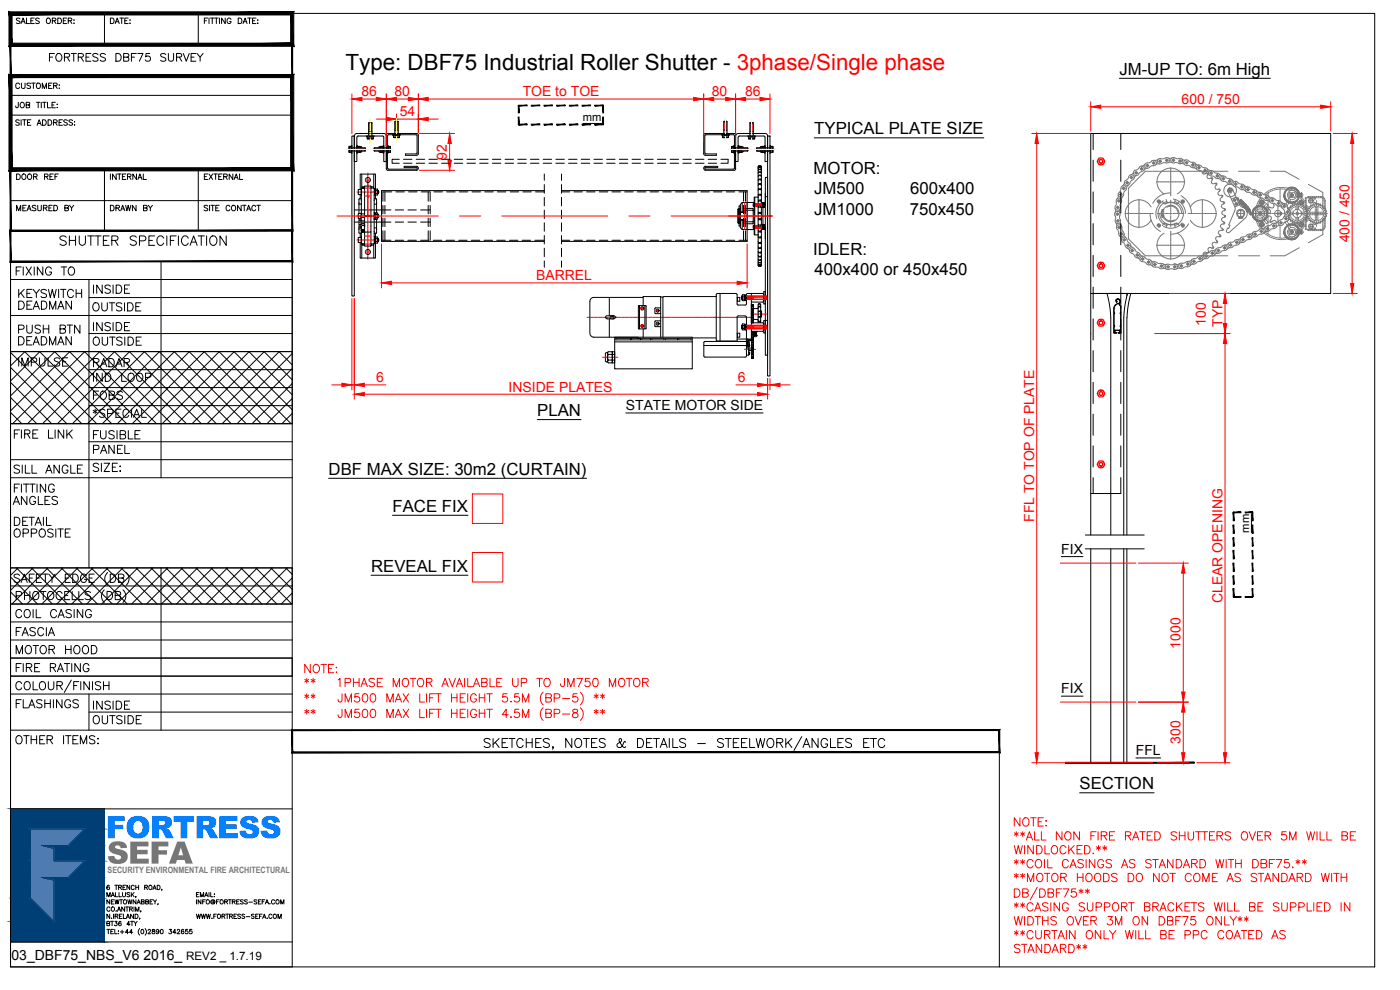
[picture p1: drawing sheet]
<svg xmlns="http://www.w3.org/2000/svg" width="420mm" height="297mm" viewBox="0 0 420 297" stroke-linecap="round" stroke-linejoin="round" font-family="sans-serif">
<defs><g id="words">
<text font-size="9.2" fill="#007fff" x="31.7" y="251.5">FORTRESS</text>
<text font-size="9.2" fill="#767676" x="32.1" y="259.1">SEFA</text>
<text font-size="6.7" x="103.7" y="20.9">Type: DBF75 Industrial Roller Shutter - 3phase/Single phase</text>
<g font-size="6.2">
<text x="16.6" y="74.8">SHUTTER SPECIFICATION</text>
<text x="3.5" y="197.6">MOTOR HOOD</text>
</g>
<g font-size="5.7">
<text x="13.8" y="19.8">FORTRESS DBF75 SURVEY</text>
<text x="26.8" y="89.3">INSIDE</text>
<text x="4.2" y="90.7">KEYSWITCH</text>
<text x="4.2" y="94.2">DEADMAN</text>
<text x="26.5" y="94.5">OUTSIDE</text>
<text x="4.2" y="101.2">PUSH BTN</text>
<text x="26.8" y="100.5">INSIDE</text>
<text x="4.2" y="104.8">DEADMAN</text>
<text x="26.8" y="104.8">OUTSIDE</text>
<text x="4.2" y="111.1">IMPULSE</text>
<text x="26.8" y="111.1">RADAR</text>
<text x="26.8" y="115.7">IND LOOP</text>
<text x="26.8" y="121">FOBS</text>
<text x="26.8" y="126.3">*SPECIAL</text>
<text x="3.2" y="132.6">FIRE LINK</text>
<text x="26.8" y="133">FUSIBLE</text>
<text x="26.8" y="137.2">PANEL</text>
<text x="2.8" y="143.2">SILL ANGLE</text>
<text x="2.8" y="152.8">ANGLES</text>
<text x="3.2" y="158.7">DETAIL</text>
<text x="2.8" y="162.3">OPPOSITE</text>
<text x="3.5" y="186.6">COIL CASING</text>
<text x="3.5" y="191.9">FASCIA</text>
<text x="3.5" y="202.8">FIRE RATING</text>
<text x="3.5" y="213.8">FLASHINGS</text>
<text x="26.8" y="214.1">INSIDE</text>
<text x="26.8" y="218.4">OUTSIDE</text>
<text x="3.5" y="224.4">OTHER ITEMS:</text>
</g>
<text font-size="5.3" x="3.5" y="83.6">FIXING TO</text>
<g font-size="5">
<text x="335.9" y="22.4">JM-UP TO: 6m High</text>
<text x="244.4" y="40.3">TYPICAL PLATE SIZE</text>
<text x="244.1" y="52.3">MOTOR:</text>
<text x="244.4" y="58.3">JM500</text>
<text x="273.1" y="58.3">600x400</text>
<text x="244.4" y="64.4">JM1000</text>
<text x="273.1" y="64.4">750x450</text>
<text x="244" y="76.4">IDLER:</text>
<text x="244.5" y="82.4">400x400 or 450x450</text>
<text x="161.2" y="124.8">PLAN</text>
<text x="98.6" y="142.5">DBF MAX SIZE: 30m2 (CURTAIN)</text>
<text x="117.8" y="153.5">FACE FIX</text>
<text x="111.4" y="171.5">REVEAL FIX</text>
<text x="324" y="236.8">SECTION</text>
</g>
<g font-size="4.9">
<text x="3.9" y="55">DOOR REF</text>
<text x="31.7" y="64.6">DRAWN BY</text>
</g>
<g font-size="4.2" fill="#f00">
<text x="108.4" y="28.9">86</text>
<text x="118.4" y="28.9">80</text>
<text x="156.9" y="28.9">TOE to TOE</text>
<text x="213.6" y="28.9">80</text>
<text x="223.6" y="28.9">86</text>
<text x="120" y="34.9">54</text>
<text x="354.6" y="31.2">600 / 750</text>
<text x="134.1" y="47.9" transform="rotate(-90 134.1 47.9)">92</text>
<text x="405" y="72.7" transform="rotate(-90 405 72.7)">400 / 450</text>
<text x="160.9" y="84.1">BARREL</text>
<text x="361.9" y="97.7" transform="rotate(-90 361.9 97.7)">100</text>
<text x="366.9" y="98.1" transform="rotate(-90 366.9 98.1)">TYP</text>
<text x="112.9" y="114.7">6</text>
<text x="152.6" y="117.5">INSIDE PLATES</text>
<text x="221.5" y="114.7">6</text>
<text x="310.3" y="156.6" transform="rotate(-90 310.3 156.6)">FFL TO TOP OF PLATE</text>
<text x="366.8" y="181" transform="rotate(-90 366.8 181)">CLEAR OPENING</text>
<text x="354.3" y="194.6" transform="rotate(-90 354.3 194.6)">1000</text>
<text x="354.3" y="223.2" transform="rotate(-90 354.3 223.2)">300</text>
</g>
<g font-size="4.2">
<text x="187.8" y="123">STATE MOTOR SIDE</text>
<text x="318.5" y="166.1">FIX</text>
<text x="318.5" y="208">FIX</text>
<text x="340.9" y="226.5">FFL</text>
<text x="3.5" y="288">03_DBF75_NBS_V6 2016_</text>
</g>
<text font-size="3.5" x="55.9" y="288">REV2 _ 1.7.19</text>
<g font-size="3.4">
<text x="174.9" y="36.3">mm</text>
<text x="374.8" y="159.8" transform="rotate(-90 374.8 159.8)">mm</text>
</g>
<text font-size="2.6" fill="#767676" x="32.3" y="261.9">SECURITY ENVIRONMENTAL FIRE ARCHITECTURAL</text>
</g></defs>
<!-- layer: 0 -->
<g fill="none" stroke="#000" stroke-width=".3">
<path d="M155.6 31.7h.2M155.7 37.3v.2M180.9 37.3h.2M181 31.6v.2M104.8 45.7h.6M105.6 40.8h.7v48h-.7zM106.3 40.8v7.7h.8v-7.3M107.1 40h8.1l.5 .3 .2 .5v7.7h-.7v-7.3l-.2-.3-7.5-.1M107.1 40l-.5 .3-.2 .5M107.5 40.8l-.4 .4M112 41v.6M115.5 57.6v2.8"/>
<path d="M116.3 50.4l.3 .3M116.5 45.7h.6M116.6 50.8h8.5M117.5 57.6h-2.6v2.8M118.8 57.6h2.6M119.8 47.8h-2.1v1.2h2.1M119.9 40.6v.6M121.1 49h2.5M121.1 47.8h2.5M122.6 57.6h2.6M124.9 46.2h-3.2v.4h3.4l.4-.3v-5.8l-.2-.4-8.9-.1-.4 .3v10.6l.4 .2h8.7l.4-.6-.4-.6h-3.8v.4h3.8v.4M124.9 40.4l-8.5 .2-.1 9.9"/>
<path d="M124.9 40.4l.3 .3v5.2l-.3 .3M124.9 49h2.6M124.9 47.8h2.6M126.4 57.6h2.6M128.5 57.6v2.8M128.7 49h2.6M128.7 47.8h2.6M129.1 57.6v2.8M130.2 57.6h2.6M132.5 49h2.6M132.5 47.8h2.6M134.1 57.6h2.5"/>
<path d="M136.3 49h2.6M136.3 47.8h2.6M137.9 57.6h2.5M140.2 49h2.5M140.2 47.8h2.5M141.7 57.6h2.5M144 49h2.5M144 47.8h2.5M145.5 57.6h2.5M147.8 49h2.5M147.8 47.8h2.5M149.3 57.6h2.5"/>
<path d="M151.6 49h2.5M151.6 47.8h2.5M153.1 57.6h2.5M155.4 49h2.5M155.4 47.8h2.5M156.9 57.6h2.6M159.2 49h2.5M159.2 47.8h2.5M160.7 57.6h2.7M163 49h2.6M163 47.8h2.6M163.4 57.2h-48.9v15.2h48.9"/>
<path d="M163.4 52.2v1.9M163.4 55.4v2.6M163.4 59.2v2.6M166.8 49h2.6M166.8 47.8h2.6M168.5 57.2h55.7v15.2h-55.7M168.5 57.6h2.5M168.5 52.2v1.9M168.5 55.4v2.6M168.5 59.2v2.6M170.6 49h2.6M170.6 47.8h2.6"/>
<path d="M172.2 57.6h2.6M174.4 49h2.6M174.4 47.8h2.6M176.1 57.6h2.5M178.3 49h2.5M178.3 47.8h2.5M179.9 57.6h2.5M182.1 49h2.5M182.1 47.8h2.5M183.7 57.6h2.5M185.9 49h2.5M185.9 47.8h2.5"/>
<path d="M187.5 57.6h2.5M189.7 49h2.5M189.7 47.8h2.5M191.3 57.6h2.5M193.5 49h2.5M193.5 47.8h2.5M195.1 57.6h2.5M197.3 49h2.5M197.3 47.8h2.5M198.9 57.6h2.6M201.1 49h2.6M201.1 47.8h2.6"/>
<path d="M202.7 57.6h2.6M204.9 49h2.6M204.9 47.8h2.6M206.5 57.6h2.6M208.7 49h2.6M208.7 47.8h2.6M210.3 57.6h2.6M211.5 40.7v5.2M211.6 45.9l.2 .3M211.6 50.3h3.8v-.4h-3.8l-.4 .6 .5 .6h8.7l.4-.4M211.6 40h8.8l.4 .5M211.6 50.8h8.5"/>
<path d="M211.6 40l-.4 .5v5.6l.4 .5M211.6 50.3v.4M211.8 40.4l8.6 .2v9.9M211.8 46.2h3.2v.4h-3.4M211.8 40.4l-.2 .3M212.5 49h2.6M212.5 47.8h2.6M214.2 57.6h2.5M216.4 47.8h2.1v1.2h-2.1M216.8 40.6v.6M218 57.6h2.5M219.7 45.7h.5"/>
<path d="M220.4 50.4l-.3 .3M220.8 40.8v7.7h.7v-7.3M220.8 40.5v10.2M221.5 40h8.1l.5 .3 .3 .5v7.7h-.8v-7.3l-.2-.3-7.5-.1-.3 .4M221.5 40l-.5 .3-.2 .5M221.8 57.6h2.4M223.1 57.6v2.8M223.7 57.6v2.8M224.7 41v.6M230.4 40.8h.7v72h-.7zM231.3 45.7h.5M114.5 72.1h2.8"/>
<path d="M114.5 63h2.8M114.5 66.6h2.8M114.9 61.6v2.6M114.9 65.4v2.6M114.9 69.3v2.8M115.5 61.6v2.6M115.5 65.4v2.6M115.5 69.3v2.8M118.6 72.1h2.5M118.6 63h2.5M118.6 66.6h2.5M122.4 72.1h2.6"/>
<path d="M122.4 63h2.6M122.4 66.6h2.6M126.2 72.1h2.6M126.2 63h2.9M126.2 66.6h2.9M128.5 61.6v2.6M128.5 65.4v2.6M128.5 69.3v2.8M129.1 61.6v2.6M129.1 65.4v2.6M129.1 69.3v2.8M130 72.1h2.6"/>
<path d="M133.8 72.1h2.6M137.7 72.1h2.5M141.5 72.1h2.5M145.3 72.1h2.5M149.1 72.1h2.5M152.9 72.1h2.5M156.7 72.1h2.5M160.5 72.1h2.9M163.4 63v2.6M163.4 66.8v2.6M163.4 70.7v2.5M163.4 74.5v2.5"/>
<path d="M163.4 78.3v1.9M168.5 72.1h2.5M168.5 63v2.6M168.5 66.8v2.6M168.5 70.7v2.5M168.5 74.5v2.5M168.5 78.3v1.9M172.2 72.1h2.6M176.1 72.1h2.5M179.9 72.1h2.5M183.7 72.1h2.5M187.5 72.1h2.5"/>
<path d="M191.3 72.1h2.5M195.1 72.1h2.5M198.9 72.1h2.6M202.7 72.1h2.6M206.5 72.1h2.6M210.3 72.1h2.6M214.2 72.1h2.5M218 72.1h2.5M221.8 72.1h2.4M223.1 61.6v2.6M223.1 65.4v2.6M223.1 69.3v2.8"/>
<path d="M223.7 61.6v2.6M223.7 65.4v2.6M223.7 69.3v2.8M327.3 88.1h72.1v-48.1h-72.1v60.1M332.2 88.1l.9 3.9 .2 3.3M334.2 92.6v1.1M334.2 94.2v3.4M334.2 98.1v1.8M334.3 97.6l.1 .4M334.3 93.7l.1 .4M334.3 92.7v1M334.4 99.8v.1"/>
<path d="M334.4 97.6v.1M334.4 93.7v.1M334.4 97.9l-.1 1.9M334.4 94l-.1 3.6M334.4 99.9h.6M334.4 97.7v.3M334.4 93.8v.3M334.4 98v.1M334.4 94.1v.1M334.6 99.1h1.5M334.6 99v.7M334.6 99.7l.1 .1"/>
<path d="M334.7 99.7l.4 .2-.8-.1M335 99.9h.1M335.7 99.9h.1M335.9 91.2l.3 .5M335.9 91.3l.4 .4M336.1 99.1h-1.4v.6M336.1 99l-.1 .8M336.1 99.1l-.2 .6M336.2 91.8l.1 .2M336.2 91.7l.2 .2M336.3 97.8l.1 2-.7 .1M336.3 93.9v3.7"/>
<path d="M336.3 92v1.7M336.3 97.9l.1 2h-.8l.4-.2M336.3 94l.1 3.6M336.4 97.6l-.2 .3 .1 .1M336.4 93.7l-.2 .3 .1 .1M336.4 91.9v1.8M336.5 97.6l-.2 .1M336.5 93.7l-.2 .1M337.3 95.3v65.2M338.2 95.3v65.2M370.1 153.7h.2M375.9 153.6v.2"/>
<path d="M337.3 164.7v64.2M338.2 164.7v64.2M370.2 179v.2M375.8 179.1h.2"/>
</g>
<!-- layer: C00-00-00 -->
<g fill="none" stroke="#000" stroke-width=".3">
<path d="M108.1 58.4v1.2M108.4 59.6l-.7 .2v4.1M108.4 56.9l-.9 .1 .1 1.3 .8 .1M108.6 52.2l-.2 13.1M108.7 56.4l.1-.4 .5 .1v.3M109.4 56.4h-.8h.8M111.3 56.4l1 .2M111.4 56.4l.1-.4 .6 .1v.3M112.2 52.2v4.2M112.3 59.6l.7 .1v4.2M112.3 56.6h.2v2.1M112.3 56.6v16.5"/>
<path d="M112.3 58.7h.2M112.5 56.6l.1 .1M112.6 58.3v-.7v.7M112.6 57.6v-.7v.7M112.6 57.2v.9M112.6 56.7v.5M112.6 56.7h.6v.5M112.6 58.1v.4M112.6 57.2h.6M112.6 58.5l-.1 .2M112.6 58.1h.6M112.7 56.7l-.1-4.5h-4.5v4.7"/>
<path d="M112.7 58.5v1.1M113.2 57.2v.9M113.2 58.1v.4h-.6M113.3 57.6v.7v-.7M113.3 56.9v.7v-.7M113.3 58l.1 .1M113.4 57.3h.1M113.4 57.3v.7M113.4 57.3l-.1-.1 .1 .9M113.5 58l-.1 .1M113.5 57.2v.8M113.5 57.3v.7"/>
<path d="M113.5 57.3l.1 .6M226.5 59.1v11.4M227.5 59.1l-1.2 .2v11l1.2 .2M227.5 58.3l.2 .2M227.5 56.7l.8 .2M227.5 53.8l.2-.1v.2M227.5 52.7l.2-.2v.2M227.5 51.7l.2-.1-.2 .4M227.5 60h.2M227.7 50.2l-.2 .2M227.7 49.7h.6l.2 .3v29.6l-.2 .3h-.6l-.2-.3v-29.6zM227.7 49.9h.1"/>
<path d="M227.7 50.8v.1M227.7 55.1v.2M227.7 58.3h.6M227.7 58.5h.6M227.7 58.5l-.2 .3M227.7 56.9l-.2 .2M227.7 55.3h.6M227.7 56.6h.6M227.7 55.3l-.2 .3M227.7 53.9h.6M227.7 55.1h.6M227.7 53.9l-.2 .3"/>
<path d="M227.7 55.1l-.2 .1M227.7 52.5h.6M227.7 52.7h.6M227.7 53.7h.6M227.7 52.7l-.2 .3M227.7 50.9l-.2 .3M227.7 50.8l-.2 .2M227.7 51.6h.6M227.7 51.7h.6M227.7 49.9h.6M227.7 50.2h.6M227.7 50.8h.6"/>
<path d="M227.7 50.9h.6M227.7 49.9l-.2 .3M227.7 50.2l-.2 .4M227.7 49.9l-.2 .2M228.3 52.7v-.2l.2 .2M228.3 50.2l.2 .2M228.3 49.9h.1M228.3 50.8v.1M228.3 55.1v.2M228.3 58.5l.2 .3M228.3 56.9l.2 .2M228.3 55.3l.2 .3"/>
<path d="M228.3 53.9l.2 .3M228.3 55.1l.2 .1M228.3 52.7l.2 .3M228.3 50.9l.2 .3M228.3 50.8l.2 .2M228.3 49.9l.2 .3M228.3 50.2l.2 .4M228.3 49.9l.2 .2M228.5 58.3l-.2 .2M228.5 56.7l-.2 .2M228.5 53.8l-.2-.1v.2M228.5 51.7l-.2-.1 .2 .4"/>
<path d="M228.5 60h-.2M229.7 53.3h.7l-.1 53.3-.6-.1zM229.7 58v3.7M229.7 59h.7M107.7 65.7v4.2l.7 .1M107.7 61.3h.7M107.8 68.4h.6M107.9 67.4l1.2-.3 .4 .3-.1 .6M107.9 67.4v.5h.5M107.9 67.4h.3h-.3M108.1 72.8l.1 4.6h4.4l.1-4.5M108.1 70v1.2"/>
<path d="M108.3 67.9l.1 .1M108.4 65.5h-.5v.6h.5M108.4 68v.8M108.4 66.3h1M108.4 68.2a.5 .5 0 0 1 .5-.7 .5 .5 0 0 1 .5 .7M108.4 63.8v1.5v-.5M108.4 69.7h.1M108.4 64.1l-.9 .1v1.2l.7 .2-.3 .1M108.4 71.2l-.9 .2 .1 1.4h.8M108.4 64.2h1M108.4 69.7h1M108.5 69l.3 .3"/>
<path d="M108.5 69l.5 .4M108.6 73.2v4.2M108.6 73.2h.8M108.6 68.9l.4 .4M108.7 73.2v.4h.6v-.4M108.7 68.9l.5 .4M108.7 69.3l-.3-.2 .6 .2M108.8 68.9l.4 .4M108.9 68.9l.4 .4M109 69.3h.2M109 68.9l.3 .3M109.2 68.9l.1 .2"/>
<path d="M109.3 69.2l-.1 .1M109.3 69.2h.1M109.4 67.9a.53 .53 0 0 0-.5-.3 .53 .53 0 0 0-.5 .4l.2 5.2M109.4 69.2a.52 .52 0 0 0-.5-.3 .52 .52 0 0 0-.5 .4h.2M109.4 68.8h.1M109.4 67.3v-11.4l1.9-.1v18l-1.9-.1v-5.8M109.4 69.5h1.9M109.4 65.3h-1v2.6M109.4 64.8h1.9M109.5 64.8l-.1 .1M111.2 64.8l.1 .1M111.3 73.2h.9"/>
<path d="M111.4 73.2l.1 .4h.5l.1-.4M112.2 73.2v4.2M112.3 73.1l-.1 .1M112.3 63.8l.3 .1M112.3 71h.2v2.1M112.3 61.3h.7M112.3 68.4h.7M112.3 65.9h.2M112.3 73.1h.2M112.5 63.8v2.1l.1-.2M112.5 71l.1 .1M112.6 64.8v-.7v.7"/>
<path d="M112.6 65.5v-.7v.7M112.6 72.7v-.7v.7M112.6 72v-.7v.7M112.6 63.9h.6v.5M112.6 63.9v.5M112.6 64.4v.9M112.6 65.3v.4M112.6 71.6v.9M112.6 71.1v.5M112.6 71.1h.6v.5M112.6 72.5v.4M112.6 65.3h.6"/>
<path d="M112.6 64.4h.6M112.6 71.6h.6M112.6 72.9l-.1 .2M112.6 72.5h.6M112.7 70v1.1M113 65.7v4.2l-.7 .1M113.2 64.4v.9M113.2 65.3v.4h-.6M113.2 71.6v.9M113.2 72.5v.4h-.6M113.3 64.1v.7v-.7M113.3 64.8v.7v-.7"/>
<path d="M113.3 72v.7v-.7M113.3 71.3v.7v-.7M113.3 65.2l.1 .1M113.3 72.4l.1 .1M113.4 64.5h.1M113.4 71.7h.1M113.4 64.5v.7M113.4 64.5l-.1-.2 .1 1M113.4 71.7v.7M113.4 71.7l-.1-.2 .1 1M113.5 64.3v.9M113.5 71.6v.8"/>
<path d="M113.5 64.5l.1 .6-.2 .2M113.5 71.7l.1 .6-.2 .2M113.5 64.5l.1 .6M113.5 71.7l.1 .6M221.6 62.8l-.2 .1v3.9h.2M221.6 67.1h.1M221.6 67.1h.2M221.8 62.6h-.2v4.5M221.8 62.6h.1M221.8 66.8h.1M221.8 62.8h.1M221.8 67.1h.1"/>
<path d="M222.2 61.8h-.4v6h.4M222.7 66.1h.7l.3 .4h2.2l.1-.2M222.7 60.7v2.8l-.5 .3 1.2-.1 .3-1.2 2.3 .1v4.4l-2.3 .1-.2-1.1-1.3-.1 .5 .2M222.7 66.1v2.8h3.6M226 63.3l-.2-.2h-2l-.4 .4h-.7M226.1 67.7v.8h.2M226.1 67.7h.2M226.1 67.7h.1M226.1 61.2h.2M226.1 61.2v.7l.2 .1M226.1 67.7l.1 .8M226.1 61.2l.1 .7"/>
<path d="M226.2 67.6l.1 .9M226.2 61.1l.1 .9M226.3 67.7v.5M226.3 61.2v.4M226.3 60.7h-3.6l-.5 .6v7l.5 .6M226.3 68.5h.1M226.3 67.6v.1M226.3 61.9v.1M226.3 61.1v.1M227.5 77.9l.2 .1M227.5 79.5l.2 .3h.6M227.5 79.5l.2 .3"/>
<path d="M227.5 79.2l.2 .2M227.5 78.7l.2 .1M227.5 75.4l.2 .5h.6M227.5 74l.2 .5h.6M227.5 72.5l.2 .5h.6M227.5 70.9l.2 .2h.6M227.5 71.4h.8M227.5 67.4l.2 .4M227.5 65.5l.2 .4h.6M227.5 63.6l.8 .2M227.5 69.1l.2 .2h.6M227.5 78.5l.2 .3"/>
<path d="M227.5 79.1l.2 .3M227.5 76.6l.2 .3M227.5 77l.2 .1M227.5 77.7l.2 .3M227.5 75.8l.2 .1M227.5 74.5h.2M227.5 73h.2M227.5 61.8h.2M227.7 61.8l-.2 .5M227.7 69.3v.3h.6M227.7 63.8v.2M227.7 71.1v.3"/>
<path d="M227.7 76.9v.2M227.7 79.8h.6M227.7 78.1h.6M227.7 78.8h.6M227.7 78.9h.6M227.7 79.4h.6M227.7 79.5h.6M227.7 76.9h.6M227.7 77.1h.6M227.7 78h.6M227.7 75.7h.6M227.7 74.3h.6"/>
<path d="M227.7 72.8h.6M227.7 67.8l-.2 .1M227.7 67.5h.6M227.7 67.8h.6M227.7 65.6h.6M227.7 65.9l-.2 .1M227.7 61.8h.6M227.7 62.1h.6M227.7 69.6h-.2M228.3 71.1l.2 .3M228.3 64l-.8 .2M228.3 61.8l.2 .5"/>
<path d="M228.3 60.3l-.8 .2M228.3 60h-.6v.3M228.3 60v.3M228.3 63.8v.2M228.3 69.3v.3M228.3 76.9v.2M228.3 67.8l.2 .1M228.3 65.9l.2 .1M228.3 64l.2 .2M228.3 60.3l.2 .2M228.3 69.6h.2M228.5 77.9l-.2 .1"/>
<path d="M228.5 79.5l-.2 .3M228.5 79.2l-.2 .2M228.5 78.7l-.2 .1M228.5 75.4l-.2 .5M228.5 74l-.2 .5M228.5 72.5l-.2 .5M228.5 65.5l-.2 .4M228.5 62.2l.8 .1M228.5 68.8l.8 .1M228.5 78.5l-.2 .3M228.5 79.1l-.2 .3M228.5 76.6l-.2 .3"/>
<path d="M228.5 77l-.2 .1M228.5 77.7l-.2 .3M228.5 75.8l-.2 .1M228.5 74.5h-.2M228.5 73h-.2M228.5 70.9l-.2 .2M228.5 63.6l-.2 .2M228.5 61.8h-.2M228.5 69.1l-.2 .2M228.9 67.9h.4M228.9 60.8v1.5M228.9 67.5h.4"/>
<path d="M228.9 67.8h.4M228.9 67.4h.4M228.9 68h.4M228.9 67.6h.4M228.9 61.8h.4M228.9 62.1h.4M228.9 61.7h.4M228.9 61.6h.4M228.9 62.2h.4M228.9 62h.4M228.9 61.9h.4M228.9 61.3h.4"/>
<path d="M228.9 61.4h.4M228.9 61.5h.4M228.9 60.8h.4M228.9 60.9h.4M228.9 61h.4M228.9 61.2h.4M228.9 68.8h.4M228.9 68.7h.4M228.9 68.2h.4M228.9 68.3h.4M228.9 68.5h.4M228.9 68.6h.4"/>
<path d="M229 62.3v5.1M229.3 67.4v1.5M229.3 67.4h-.8l-.2 .4M229.3 60.8v1.5M229.3 60.8l-.8 .1M229.3 67.4h-.4v1.5M229.4 61.4h.3M229.4 68.3h.3M229.7 68v3.7M182.9 89.2v5.5M182.9 95.7v5.5M183.4 95l.3-.1 .2 .1v.4h-.5z"/>
<path d="M183.4 94.7h-1.2a.47 .47 0 0 0-.4 .5 .47 .47 0 0 0 .4 .5h1.2M183.9 94.7l.5 .1 .2 .4M184.6 95.2h.1M184.6 95.2l-.2 .4-.5 .1M191.6 91.8h2.3l-.1 6.9-2.2-.1zM191.9 91.7v7M192.6 97.7v.1M192.6 92.4v.1M192.6 97.9v.1M192.6 92.6v.1M192.7 97.7l-.2 .1 .2 .3 .2-.2M192.7 97.7l.1-.1 .1 .2"/>
<path d="M192.8 92.6l.1 .1M192.8 97.9l.1 .1M192.9 97.8v.1M192.9 92.5l-.1 .3-.1-.1M192.9 92.5l-.2-.2-.2 .2 .2 .2M192.9 97.7l-.1 .1M192.9 92.4l-.1 .1M193 89.2h-14.8a1.23 1.23 0 0 0-1.2 1.2v9.6l.4 .8 .8 .4h13.3M193 91.7v-2.7h5.3v12.2M193 98.7v2.5M193.5 91.7v7M197 97.1l.4-.2 .2 .3-.3 .2z"/>
<path d="M197.2 97l.1 .1M197.2 93l.1 .2M197.2 93.3h.1M197.2 93.2l.1-.2 .1 .2M197.2 93.2h-.2l.2 .1M197.3 93.3v.2l.1-.2M197.3 97.2l-.1 .1M197.3 93.3l-.1 .1M197.4 97.2l.1 .1M197.4 93.3l.1 .1M197.4 93.2h.2l-.2 .1M197.4 93.3h.1"/>
<path d="M197.5 97l-.1 .1M197.5 93l-.1 .2M198.3 92.4l-1.8 .1 .2 1.6h1.6M198.3 96.3l-1.8 .1 .1 1.6h1.7M198.3 89.1h.7M215 89h-15.9l-.1 12.2M216.1 88.1v14.2M221.2 100h.8v1.2h-.8M221.2 89.2h.8v1.2h-.8M221.3 89.2v1.2M221.3 100v1.2M222.6 89v.7"/>
<path d="M222.6 97.8v.7M222.6 88.9l.1 .9M222.6 97.7l.1 .9M222.7 88.9l-.1 .1v.8l.1-.1v-.7M222.7 97.3l.6-.1 .2 .4-.7 .1zM222.7 97.7l-.1 .9 .1-.8M222.7 88.6v1.4M222.7 97.5v1.3M222.8 88.5l.6-.1 .1 .3-.7 .2zM222.9 88.9v.8M222.9 89.7v.5l.6-.1-.2-.4M222.9 97.7v.9"/>
<path d="M222.9 98.6l-.1 .4h.6l-.1-.4M222.9 89.7h.4M222.9 98.6h.4M223.3 88.9v.8M223.3 97.7v.9M223.5 89.8h.1M223.5 88.9h.1M223.5 98.6h.1M223.5 97.7v.2M223.5 89.5v.3M223.5 88.6v1.4M223.5 97.5v1.3"/>
<path d="M223.5 98.3v.3M223.5 89v.1M223.5 90.1h.1M223.6 90.1h.1M223.6 89.3l-.1 .8M223.6 89.7v-.4l-.1 .8M223.6 98.5l-.1-.4v.8M223.7 89.4h.1v.7M223.7 89.3l-.1 .1M223.7 98.1l.1 .1v.7h-.3M223.7 98.1l-.1 .1M223.7 98.2l-.2 .7"/>
<path d="M223.7 97.7l.1 .1M223.7 89l.1 .4-.1-.3M223.7 97.8l.1 .4-.1-.3M223.8 88.6v.4M223.8 90.1h-.1M223.8 88.6h-.3v.7l.1 .1M223.8 97.4h-.3v.7h.1M223.8 97.4v.3M223.8 88.6l-.1 .7M223.8 97.4l-.2 .7M223.8 89.5v.3M223.8 98.3v.3"/>
<path d="M223.8 88.5h.2v1.7h-.2zM224 97.3l-.2-.1v1.8h.2M225.5 96.9h3.5l.2 .3v1.9l-.2 .3h-3.5M225.5 88.1v13.8l-1.3 .1v2.5h-.2M225.5 91.4h.6v5.5M225.5 96.1h.6M225.5 94.8h.6M225.5 95.6h.6M225.5 92.1h.6M225.5 95h.6M225.5 95.8h.6M225.5 96.8h.6"/>
<path d="M225.5 96.6h.6M225.5 96.3h.6M225.5 95.3h.6M225.5 95.2h.6M225.5 94.6h.6M225.5 94.4h.6M225.5 94.2h.6M225.5 91.4h.6M225.5 91.6h.6M225.5 91.7h.6M225.5 92h.6M225.5 92.5h.6"/>
<path d="M225.5 92.6h.6M225.5 92.9h.6M225.5 93h.6M225.5 93.2h.6M225.5 93.4h.6M225.5 93.6h.6M225.5 93.7h.6M225.5 93.9h.6M225.5 94h.6M225.6 99.9h.5M225.6 99.7h.5M226.1 95.6l.2 .2h1.1l.1 .3"/>
<path d="M226.3 99.6v.1M226.3 99.7v.1M226.3 99.8v.1M226.3 99.9v.1M226.3 100v.1M226.4 99.7h.6M226.9 99.7h-.5M226.9 99.8h-.5M226.9 99.9h-.5M226.9 100h-.5M227 99.7h.1M227 99.7v.1"/>
<path d="M227 99.8v.1M227 99.9v.1M227 99.7h-.7M227 99.7l-.7 .1M227 99.8l-.7 .1M227 99.9l-.7 .1M227.2 99.4v.2h-1.7M227.5 93.3l.2 .2M227.5 96.1l.2 .5M227.5 94.8l.2 .2M227.5 96.4l.2 .2M227.7 92l-.2 .1"/>
<path d="M227.7 91.2l-.2 .2v5.5M227.7 95l-.2 .2M227.7 92l-.3 .6h-1.1l-.2 .2M227.7 91.1h.4M227.7 91.2l-.2 .3M227.7 91.9h.4M227.7 92h.4M227.7 93.5l-.2 .2M227.7 93.3h.4M227.7 95h.4M227.7 95.2h.4M227.7 93.5h.4"/>
<path d="M227.7 96.4h.4M228.1 92l.2 .1M228.1 91.1l.2 .4M228.1 95l.2 .2M228.1 93.5l.4-.1v1.6l-.2 .1M228.1 91.1l.2 .3v5.5M228.1 92l.2 .3M228.1 93.5l.2 .2M228.3 96.1l-.2 .5h-.4M228.3 94.8l-.2 .2M228.3 96.4l-.2 .2M229.2 87.5h.5v3.7l-.5-.1z"/>
<path d="M229.2 96.2h.5v3.7l-.5-.1zM229.2 88.4l-.3-.3h-4.7l-.2 .2-.1 3.1-2.4 .1-.3-.2-.1-3.2h-5.8l-.3 .2 .1 14h6.1v-7.3l.4-.2h2l.4 .3v6.6M229.2 90.3l-.3 .3h-3.4M229.7 96.1h.7M182.4 105.9v2.6M182.4 105.8l-.7 .2v2.3l.2 .3h.5M182.6 108l-.2 .3 .1 .5h1.3M182.6 108h1.2M182.6 106.3h1.2M182.6 106.3l-.2 .7 .2 1M183.7 108h.1M183.7 106.3h.1"/>
<path d="M183.8 105.6l-1.3-.1-.1 .5 .2 .3M183.8 108.8h.7M183.8 105.6h.7M183.8 105.6v3.2M184.4 108l.1 .1M184.4 106.3l.1 .1M184.5 101.2h23.2l.1 9.4-23.3 .1zM184.5 108h-.7M184.5 106.3h-.7M184.5 102.6h23.3M184.8 101.5h4.4v.5h-4.4zM189.6 101.5h2.6v.5h-2.6z"/>
<path d="M192.6 101.5h2.7v.5h-2.7zM195.6 101.5h3.7v.5h-3.7zM199.6 101.5h3.8v.5h-3.8zM203.7 101.5h3.7v.5h-3.7zM207.8 101.4h7.2M211.2 103.7h12.8M221.2 101.7h4.3M224.2 102.5h.5M224.4 101.7l-.4 .2v4.9l-.2 .3h-12.3l-.2-.2-.1-4.1 .3-.4h12.5M224.4 102.5v1.4M224.4 103.5h.3M224.4 102.9h.3"/>
<path d="M224.6 101.9v.2M224.7 103.5v3.1h-.7M224.7 102.5v.4M224.7 102.9v.6M224.7 102.5l.1 1.5M224.7 105.2h.9M224.7 104.4h.9M224.7 104h.1M224.7 105.6h.1M224.7 106.3h.1M224.8 103.3l.2 .2-.2 .5M224.8 103.8l-.6 .1"/>
<path d="M224.8 105.6l.2 .2-.2 .5zM225.3 101.9l-.7 .2 .2 .2 .5-.2M225.5 105.1h.6M225.5 104.6h.6M225.6 103.7h.5M225.6 101.7h.5M225.6 101.9h.5M225.6 106.3h.5M225.6 101.4h.5M225.6 102.4h.5M225.6 107.5h.5M225.6 107.3h.5"/>
<path d="M225.6 107.2h.5M225.6 106.9h.5M225.6 106.8h.5M225.6 106.5h.5M225.6 106h.5M225.6 105.9h.5M225.6 105.7h.5M225.6 105.5h.5M225.6 105.3h.5M225.6 105.2h.5M225.6 104.9h.5M225.6 102h.5"/>
<path d="M225.6 102.1h.5M225.6 102.3h.5M225.6 102.7h.5M225.6 102.8h.5M225.6 103.2h.5M225.6 103.3h.5M225.6 103.6h.5M225.6 103.9h.5M225.6 104.1h.5M225.6 104.3h.5M225.6 104.4h.5M225.6 104.7h.5"/>
<path d="M225.6 101.3h.5M225.6 100.9h.5M225.6 100.5h.5M225.6 100.3h.5M225.6 100.2h.5M226.1 100.7l1.1 .1a.62 .62 0 0 1-.6 .3 .62 .62 0 0 1-.5-.4zM226.1 100.7h1.1M226.1 100.5v-.9l-.5 .1v7.9h.5v-6.8h-.5M226.3 100.1v.1M226.3 100.2h.1M226.3 100.2v.1M226.3 100.3v.2"/>
<path d="M226.3 100.5l.7-.1v.1M226.3 100.5h.1M226.9 100.1h-.5M226.9 100.2h-.5M226.9 100.2l-.5 .1M226.9 100.3l-.5 .1M227 100v.1M227 100.1v.1M227 100.2v.1M227 100.3v.1M227 100l-.7 .1M227 100.1l-.7 .1"/>
<path d="M227 100.2h-.7M227 100.3h-.7"/>
<circle cx="110.4" cy="54" r=".74"/>
<circle cx="110.4" cy="75.6" r=".74"/>
<circle cx="183.7" cy="95.2" r=".53"/>
<circle cx="183.7" cy="95.2" r=".44"/>
<circle cx="192.8" cy="92.5" r=".49"/>
<circle cx="192.8" cy="97.8" r=".44"/>
<circle cx="197.4" cy="93.2" r=".44"/>
<circle cx="197.4" cy="97.1" r=".44"/>
</g>
<!-- layer: C00-00-FF -->
<g fill="none" stroke="#f00" stroke-width=".3">
<path d="M107.1 57.6h.4M107.6 57.6h.1M107.7 57.6h.5M108.3 57.6h.1M108.4 57.6h.5M109 57.6h.1M109.2 57.6h.4M109.4 58.8h.2M109.4 56.4h.2M109.5 54h.6M109.7 57.6h.1M109.7 58.8h.2"/>
<path d="M109.7 56.4h.2M109.9 57.6h.4M110 58.8h.2M110 56.4h.2M110.3 54h.2M110.3 58.8h.2M110.3 56.4h.2M110.4 53.5v11.3v-.5M110.4 59.2h.1M110.4 51.9v.6M110.4 52.6v.1M110.4 52.7v.5"/>
<path d="M110.4 53.3v.1M110.4 57.6h.1M110.6 58.8h.2M110.6 56.4h.2M110.6 54h.6M110.6 57.6h.5M110.9 58.8h.1M110.9 56.4h.1M111.2 57.6h.1M111.2 58.8h.1M111.2 56.4h.1M111.3 57.6h.5"/>
<path d="M111.9 57.6h.1M112 57.6h.5M112.6 57.6h.1M112.8 57.6h.4M113.3 57.6h.1M113.5 57.6h.4M107.1 64.8h.4M107.1 72h.4M107.6 64.8h.1M107.6 72h.1M107.7 64.8h.5M107.7 72h.5"/>
<path d="M107.8 67.6h.3M107.8 65.8h.3M108.1 67.6h.1M108.1 65.8h.1M108.3 64.8h.1M108.3 72h.1M108.3 67.6h.3M108.3 65.8h.3M108.4 64.8h.5M108.4 72h.5M109 64.8h.1M109 72h.1"/>
<path d="M109.2 64.8h.4M109.2 72h.4M109.4 70.8h.2M109.4 73.2h.2M109.5 75.6h.6M109.7 64.8h.1M109.7 70.8h.2M109.7 72h.1M109.7 73.2h.2M109.9 64.8h.4l.1 .6M110 70.8h.2M110 73.2h.2"/>
<path d="M110.3 70.8h.2M110.3 73.2h.2M110.3 75.6h.2M110.4 65.5v.1M110.4 65.7v.4M110.4 66.2v.1M110.4 66.4v.4M110.4 66.9v.1M110.4 67.1v.5M110.4 67.6v.1M110.4 67.8v.5M110.4 68.4v.1"/>
<path d="M110.4 68.5v.5M110.4 69.1v.1M110.4 69.3v.4M110.4 69.8v.1M110.4 70v.4M110.4 70.5v.1M110.4 70.7v.5M110.4 71.2v.1M110.4 71.4v.5M110.4 72h-.5M110.4 72.1v.5M110.4 72.7v.1"/>
<path d="M110.4 72.9v.4M110.4 73.4v.1M110.4 73.6v.4M110.4 74.1v.1M110.4 74.3v1.9M110.4 76.3v.1M110.4 76.5v.4M110.4 77v.1M110.4 77.2v.6M110.4 64.8h.1M110.4 72h.1M110.6 70.8h.2"/>
<path d="M110.6 73.2h.2M110.6 64.8h.5M110.6 72h.5M110.6 75.6h.6M110.9 70.8h.1M110.9 73.2h.1M111.2 64.8h.1M111.2 70.8h.1M111.2 72h.1M111.2 73.2h.1M111.3 64.8h.5M111.3 72h.5"/>
<path d="M111.9 64.8h.1M111.9 72h.1M112 64.8h.5M112 72h.5M112.6 64.8h.1M112.6 72h.1M112.8 64.8h.4M112.8 72h.4M113.3 64.8h.1M113.3 72h.1M113.5 64.8h.4M113.5 72h.4"/>
<path d="M218.7 64.8h.7M219.5 64.8h.2M219.8 64.8h.7M220.7 64.8h.1M221 64.8h.7M221.9 64.8h.1M222.2 64.8h.7M223 64.8h.2M223.3 64.8h.8M223.5 60.7v.2M223.5 61v.1M223.5 61.2v.4"/>
<path d="M223.5 61.6v.2M223.5 61.8v.2M223.5 62.1v.3M223.5 62.5v.2M223.5 62.7v.2M223.5 62.9v.2M223.5 63.2v.6M223.5 63.8v.2M223.5 64.1v.1M223.5 64.3v.3M223.5 64.7v.2M223.5 65v.2"/>
<path d="M223.5 65.2v.2M223.5 65.4v.4M223.5 65.9v.1M223.5 66.1v.2M223.5 66.3v.2M223.5 66.5v.4M223.5 67v.1M223.5 67.2v.2M223.5 67.4v.4M223.5 67.9v.1M223.5 68.1v.1M223.5 68.3v.2"/>
<path d="M223.5 68.5v.4M224.2 64.8h.1M224.2 60.7v.2M224.2 61v.1M224.2 61.2v.4M224.2 61.6v.2M224.2 61.8v.2M224.2 62.1v.3M224.2 62.5v.2M224.2 62.7v.2M224.2 62.9v.2M224.2 63.2v.6"/>
<path d="M224.2 63.8v.2M224.2 64.1v.1M224.2 64.3v.3M224.2 64.7v.2M224.2 65v.2M224.2 65.2v.2M224.2 65.4v.4M224.2 65.9v.1M224.2 66.1v.2M224.2 66.3v.2M224.2 66.5v.4M224.2 67v.1"/>
<path d="M224.2 67.2v.2M224.2 67.4v.4M224.2 67.9v.1M224.2 68.1v.1M224.2 68.3v.2M224.2 68.5v.4M224.5 64.8h.7M225.3 64.8h.2M225.6 64.8h.7M225.8 68.1h.5M225.9 61.6h.4M226.3 68.2v.3"/>
<path d="M226.3 61.1h.6M226.3 61.6l.1 .4M226.3 68.5h.1M226.4 68l.3 .3M226.4 61.3v.1M226.4 61.5v.1M226.4 68.5h.2M226.4 62h.2M226.4 67.7l.1 .8M226.4 61.7v.3M226.4 68.2v.2M226.4 68.5h.1"/>
<path d="M226.4 61.2l.1 .1M226.5 61.3v.2M226.5 67.6l.1 .3M226.5 61.8v.1M226.5 61.1l.1 .1M226.5 64.8h.1M226.6 68v.2M226.6 61.3v.1M226.6 61.5v.1M226.6 61.7v.1M226.6 68.2v.2M226.6 68.5h.1"/>
<path d="M226.6 61.9v.1M226.6 68.5h.2M226.6 67.7l-.3-.1 .1 .3M226.6 67.7h.4M226.6 62h.2M226.6 61.2v.1M226.6 67.7v.1M226.6 67.9l.1 .2M226.6 61.6l-.1 .1M226.6 61.3l.1 .2M226.7 61.6v.1M226.7 68.3v.2"/>
<path d="M226.7 61.8v.1M226.7 68l.8 .1M226.7 61.1v.1M226.7 61.3v.1M226.7 67.6v.3M226.7 61.5l.1 .1M226.8 61.7v.1M226.8 68.2v.2M226.8 61.6h.7M226.8 68.5h.2M226.8 61.2v.1M226.8 61.9v.1"/>
<path d="M226.8 67.7v.1M226.8 68.5h.1M226.8 67.9l.1 .2M226.8 61.3l.1 .4M226.8 62h.2M226.8 64.8h.7M226.9 68.1v.2M226.9 68.3v.2M226.9 61.8l.1 .2M226.9 61.1v.1M226.9 61.3v.1M226.9 67.6v.3"/>
<path d="M226.9 61.1l.1 .1M226.9 61.5v.1M226.9 61.7v.1M226.9 68v.2M226.9 68.2v.2M226.9 68.5h.1M227 68.5h.1M227 67.7h.3M227 61.2h.8M227 62h.1M227 61.2v.1M227 67.7v.1"/>
<path d="M227 67.9v.2M227 61.3v.4M227 68.1l.1 .4M227.1 61.1v.1M227.1 61.3v.1M227.1 61.8v.1M227.1 67.6v.3M227.1 61.5v.1M227.1 61.7v.3M227.1 68v.2M227.1 68.2v.2M227.1 68.5h.2"/>
<path d="M227.1 62h.2M227.1 61.2v.1M227.1 67.7v.1M227.1 68.5h.1M227.1 67.9l.1 .2M227.1 61.3l.1 .4M227.2 68.1v.2M227.2 61.1v.1M227.2 61.8v.1M227.2 67.6l.1 .3M227.2 68.3v.2M227.2 61.3l.1 .1"/>
<path d="M227.3 61.5v.1M227.3 68v.2M227.3 68.2v.2M227.3 61.7v.1M227.3 62h.2M227.3 61.2l.1 .5M227.3 61.9v.1M227.3 67.7v.1M227.3 68.5h.1M227.4 67.9v.2M227.4 68.1l.1 .3M227.4 67.6l.4 .1"/>
<path d="M227.4 61.1v.1M227.4 61.8v.1M227.4 67.6v.3M227.4 68.3v.2M227.4 68.5h-.1M227.4 68.5h.1M227.4 67.6l-.1 .1M227.4 61.3v.1M227.4 61.5v.1M227.4 68v.2M227.4 61.7l.1 .1M227.5 68.5h.2"/>
<path d="M227.5 62h.2M227.5 61.2v.1M227.5 61.9v.1M227.5 67.7v.1M227.5 68.5h.1M227.5 61.3l.1 .4M227.5 67.9v.2M227.5 68.1l.1 .2M227.6 61.1v.1M227.6 61.8v.1M227.6 67.6v.1M227.6 68.3v.2"/>
<path d="M227.6 68h.2M227.6 61.5v.1M227.6 68.2l.1 .2M227.6 61.7l.1 .1M227.7 68.5h.1M227.7 62h.1M227.7 61.2l-.1 .2M227.7 61.9v.1M227.7 67.7l-.1 .2M227.7 61.6h.1M227.7 64.8h.1M227.7 61.3v.4"/>
<path d="M227.7 67.9v.2M227.7 68.1v.2M227.7 61.1v.1M227.7 61.8v.1M227.7 67.6v.1M227.7 68.3v.2M227.8 61.3v.1M227.8 61.5v.1M227.8 67.8v.1M227.8 67.7l.1 .1M227.8 61.7v.3M227.8 68.2v.2"/>
<path d="M227.8 68.5h.1M227.8 61.2l.1 .1M227.9 61.3v.4M227.9 67.9v.2M227.9 68.1v.2M227.9 67.6h.4M227.9 61.1h.6M227.9 68.1h.8M227.9 67.6l.1 .2M227.9 61.8v.1M227.9 68.3v.2M227.9 68.5h-.1"/>
<path d="M227.9 68.5h.1M227.9 67.6l-.1 .1M227.9 61.1l-.1 .1M227.9 61.9l-.1 .1M227.9 61.9l.1 .1M227.9 61.1l.1 .1M228 61.3v.1M228 67.8v.1M228 68v.2M228 61.6h.7M228 61.5v.1M228 64.8h.7"/>
<path d="M228 68.5h.2M228 62h.2M228 61.7v.3M228 68.2v.2M228 68.5h.1M228 61.2v.1M228 61.3v.2M228 67.9v.2M228.1 61.6v.1M228.1 61.8v.1M228.1 68.1v.4M228.1 67.6l.1 .2"/>
<path d="M228.1 61.1v.1M228.1 61.3v.1M228.1 67.8v.1M228.1 68l.1 .2M228.1 61.5l.1 .1M228.2 62h.2M228.2 61.7v.3M228.2 68.2v.2M228.2 68.5h.1M228.2 61.2v.1M228.2 61.3v.4M228.2 67.9v.4"/>
<path d="M228.2 68.3l.1 .2M228.2 61.8l.2 .2M228.3 68.5h.2M228.3 67.6h.2M228.3 68v.2M228.3 61.1v.1M228.3 61.3v.1M228.3 67.6v.3M228.3 68.5h-.1M228.3 61.5v.1M228.3 68.5h.1M228.3 61.7v.1"/>
<path d="M228.3 68.2v.2M228.4 62h.1M228.4 61.2v.1M228.4 61.3v.4M228.4 67.7v.1M228.4 67.9v.2M228.4 68.1v.2M228.4 68.3l.1 .2M228.4 61.8l.1 .1M228.5 61.1v.3M228.5 67.6v.4M228.5 68.5h.1"/>
<path d="M228.5 67.6h.1M228.5 61.5v.1M228.5 61.7v.1M228.5 68.1v.1M228.5 68.3v.1M228.8 68.1h.2M228.8 61.6h.2M228.8 64.8h.2M229.1 68.1h.5M229.1 61.6h.5M229.1 64.8h.7M230 64.8h.1"/>
<path d="M230.3 64.8h.7M231.1 64.8h.2M231.4 64.8h.4M176.2 95.2h.7M177.1 95.2h.1M177.4 95.2h.7M178.2 95.2h.2M178.5 95.2h.7M179.4 95.2h.1M179.6 95.2h.8M180.5 95.2h.2M180.8 95.2h.8"/>
<path d="M181.7 95.2h.1M182 95.2h.7M182.9 95.2h2.1M183.7 94.6v.4M183.7 95.1v.2M183.7 95.3v.5M185.2 95.2h.1M185.4 95.2h.8M186.3 95.2h.2M186.6 95.2h.8M187.5 95.2h.1M187.8 95.2h.7"/>
<path d="M188.7 95.2h.1M188.9 95.2h.8M189.8 95.2h.2M190.1 95.2h.7M191 95.2h.1M191.2 95.2h.8M192.1 95.2h.2M192.2 97.8h1M192.2 92.5h1M192.4 95.2h.8M192.7 92v1M192.7 97.3v1"/>
<path d="M193.3 95.2h.1M193.6 95.2h.7M194.5 95.2h.1M194.8 95.2h.7M195.6 95.2h.1M195.9 95.2h.7M196.8 95.2h.1M196.8 97.2h1.1M196.8 93.2h1.1M197 95.2h.8M197.3 92.7v1.1M197.3 96.6v1.1"/>
<path d="M197.9 95.2h.2M198.2 95.2h1.2M199.5 95.2h.1M199.7 95.2h.4M200.2 95.2h.1M200.4 95.2h.4M200.9 95.2h.1M201.1 95.2h.4M201.6 95.2h.1M201.8 95.2h.4M202.3 95.2h.1M202.5 95.2h.4"/>
<path d="M203 95.2h.1M203.2 95.2h.4M203.7 95.2h.1M203.9 95.2h.4M204.4 95.2h.1M204.5 95.2h.5M205.1 95.2h.1M205.3 95.2h.4M205.8 95.2h.1M205.9 95.2h.5M206.5 95.2h.1M206.7 95.2h.4"/>
<path d="M207.2 95.2h.1M207.3 95.2h.5M207.9 95.2h.1M208.1 95.2h.4M208.6 95.2h.1M208.7 95.2h.5M209.2 95.2h.7M210 95.2h.1M210.1 95.2h.5M210.6 95.2h.1M210.8 95.2h.5M211.4 95.2h.1"/>
<path d="M211.5 95.2h.4M212 95.2h.1M212.2 95.2h.4M212.8 95.2h.1M212.9 95.2h.4M213.4 95.2h.1M213.6 95.2h.4M214.1 95.2h.6M214.8 95.2h.1M215 95.2h.4M215.5 95.2h.1M215.7 95.2h.4"/>
<path d="M216.2 95.2h.1M216.4 95.2h.4M216.9 95.2h.1M217.1 95.2h.4M217.6 95.2h.1M217.8 95.2h.4M218.3 95.2h.1M218.5 95.2h.4M219 95.2h.1M219.2 95.2h.4M219.7 95.2h.1M219.9 95.2h.4"/>
<path d="M220.4 95.2h.1M220.5 95.2h.5M221.1 95.2h.1M221.3 95.2h.4M221.8 95.2h.1M221.9 95.2h.5M222.5 98.1h1.1M222.5 95.2h.1M222.5 89.3h.4M222.7 95.2h.4M223 89.3h.1M223.2 95.2h.1"/>
<path d="M223.2 89.3h.4M223.3 95.2h.5M223.7 98.1h2M223.7 89.3h.1M223.8 95.2h.2M223.8 89.3h.5M224 98.6h1.2M224 89l.1 .2M224 97.8l.1 .2M224 97.6h.4M224 98.7h.4M224 88.8h.4"/>
<path d="M224 89.9h.4M224.1 89.3v.5h1.1M224.1 98l-.1 .5M224.1 95.2h.4M224.1 89.4v.1M224.1 98.2v.1M224.1 88.9v.4M224.1 89.6v.2M224.1 97.7v.4M224.1 98.4v.2M224.2 89v.1M224.2 89.3v.1"/>
<path d="M224.2 89.5v.1M224.2 89.7v.1M224.2 98v.2M224.2 98.3v.1M224.2 98.5v.1M224.2 97.8v.1M224.2 89.6l.1 .1M224.2 98.4l.1 .1M224.3 88.9l-.1 .6M224.3 97.7h.1M224.3 97.8l-.1 .5M224.3 89.2l.1 .1"/>
<path d="M224.3 98l.1 .1M224.4 88.9l-.1 .2M224.4 97.7l-.1 .2M224.4 98.2l-.1 .4M224.4 89.5v.1M224.4 98.3v.1M224.4 89v.4M224.4 89.7v.1M224.4 97.8v.4M224.4 98.5v.1M224.5 88.9l.1 .2M224.5 89v.2"/>
<path d="M224.5 97.7l.1 .2M224.5 97.8v.2M224.5 97.6h.1M224.5 98.7h.1M224.5 88.8h.1M224.5 89.9h.1M224.5 89.3v.5M224.5 98v.6M224.6 89.4v.4M224.6 98.2v.4M224.6 89.2v.1M224.6 98v.1"/>
<path d="M224.6 95.2h.1M224.6 88.9l-.6 .1M224.6 88.9l.6 .1M224.6 97.7h-.6M224.6 97.7l.6 .1M224.6 88.9v.3M224.6 97.7v.5M224.6 89.3v.1M224.7 89.4v.1M224.7 98.2v.1M224.7 89.6v.1M224.7 98.4v.1"/>
<path d="M224.7 97.6h.1M224.7 98.7h.1M224.7 88.8h.1M224.7 89.9h.1M224.7 88.9l.1 .5M224.7 97.7h.1M224.7 97.8l.1 .4M224.7 95.2h.5M224.8 89.2v.1M224.8 89v.1M224.8 97.8v.1M224.8 98v.1"/>
<path d="M224.8 88.9l.1 .1M224.8 89.4v.4M224.8 98.2v.4M224.8 97.7h.1M224.9 89.5v.3M224.9 89v.2M224.9 89.3v.1M224.9 97.8v.4M224.9 98.3v.1M224.9 89.2v.1M224.9 98v.1M224.9 89.4v.1"/>
<path d="M224.9 98.2v.1M224.9 97.6h.1M224.9 98.7h.1M224.9 88.8h.1M224.9 89.9h.1M224.9 97.8l.1 .6M224.9 88.9l.1 .3M224.9 97.7v.2M224.9 98.4v.2M225 89.7v.1M225 89.3l-.6 .1-.1 .4M225 98.5v.1"/>
<path d="M225 89v.1M225 89.2v.4M225 97.8v.1M225.1 88.9v.3M225.1 97.7v.3M225.1 89.3l.1 .4M225.1 89.3v.1M225.1 98v.2M225.1 89.5v.3M225.1 98.3v.3M225.1 97.6h.4M225.1 98.7h.4"/>
<path d="M225.1 88.8h.4M225.1 89.9h.4M225.2 88.9v.1M225.2 89.2v.1M225.2 98v.1M225.2 98.2v.1M225.2 98.4v.1M225.2 97.7h.1M225.2 89.3v.1M225.2 89.5v.1M225.2 98.3v.1M225.2 89v.2"/>
<path d="M225.2 89.7v.1M225.2 97.8v.4M225.2 98.5v.1M225.2 89.2l.1 .5M225.2 95.2h.1M225.2 89.3h.5M225.2 98l.1 .1M225.3 89.7l.6 .1M225.3 88.9l.6 .1M225.3 98.5l.6 .1M225.3 97.7l.6 .1M225.3 88.9l-.1 .1"/>
<path d="M225.3 89.7l-.1 .1M225.3 88.9v.1M225.3 97.7l-.1 .1M225.3 98.5l-.1 .1M225.3 97.7h.1M225.3 89v.2M225.3 97.8v.7M225.4 89.2v.1M225.4 98v.1M225.4 89.4v.1M225.4 98.2v.1M225.4 97.8l.1 .6"/>
<path d="M225.4 88.9l.1 .3M225.4 89.6v.2M225.4 97.7v.2M225.4 98.4v.2M225.4 95.2h.5M225.5 89v.1M225.5 89.7v.1M225.5 98.5v.1M225.5 97.8v.1M225.5 89.2v.4M225.5 94.2h.5M225.5 89.3l.1 .1"/>
<path d="M225.5 88.9v.3M225.5 89.6v.1M225.5 97.7h.1M225.5 97.8v.2M225.5 98.4v.1M225.5 98l.1 .2M225.6 89.2v.1M225.6 89v.1M225.6 89.7v.1M225.6 97.8v.1M225.6 98.5v.1M225.6 98v.1"/>
<path d="M225.6 97.6h.1M225.6 98.7h.1M225.6 88.8h.1M225.6 89.9h.1M225.6 89.4l.1 .4M225.6 98.2v.2M225.7 88.9v.5M225.7 97.7v.5M225.7 89.5v.1M225.7 98.3l-.1 .1M225.7 98.5v.1M225.7 89.3l.2 .5"/>
<path d="M225.7 88.9l.1 .3M225.7 97.7h.1M225.7 98.1h1.4M225.8 89.3l-.1 .4M225.8 97.8l-.1 .7M225.8 97.6h.1M225.8 98.7h.1M225.8 88.8h.1M225.8 89.9h.1M225.8 98.2l.1 .4M225.8 89v.1M225.8 89.2v.1"/>
<path d="M225.8 89.7v.1M225.8 97.8v.1M225.8 98v.1M225.8 98.5v.1M225.9 88.9v.3M225.9 97.7h.1M225.9 97.8v.4M225.9 89.8h.1M225.9 98.6h.1M225.9 89l.1 .1M225.9 89.3v.1M225.9 89.3h.5"/>
<path d="M225.9 97.8l.1 .1M226 89.4v.1M226 98.2v.1M226 88.9h.1M226 88.9v.5M226 89.6v.1M226 97.7h.1M226 97.8v.4M226 98.4v.1M226 88.9l-.1 .1M226 97.7l-.1 .1M226 97.6h.1"/>
<path d="M226 98.7h.1M226 88.8h.1M226 89.9h.1M226 89.8h.4M226 89.5v.1M226 89.7v.1M226 98.3v.1M226 98.5v.1M226 98.6h.4M226.1 94.2h.1M226.2 88.9h.1M226.2 97.7h.1"/>
<path d="M226.2 97.6h.4M226.2 98.7h.4M226.2 88.8h.4M226.2 89.9h.4M226.3 94.2h.4M226.4 88.9h.2M226.4 97.7h.2M226.5 89.8h.1M226.5 89.3h.1M226.5 98.6h.1M226.6 88.9h.4M226.6 89.3h.5"/>
<path d="M226.6 97.7h.4M226.7 89.8h.1M226.7 98.6h.1M226.7 97.6h.1M226.7 98.7h.1M226.7 88.8h.1M226.7 89.9h.1M226.8 94.2h.1M226.9 89.8h.4M226.9 98.6h.4M226.9 97.6h.1M226.9 98.7h.1"/>
<path d="M226.9 88.8h.1M226.9 89.9h.1M227 94.2h.4M227.1 88.9h.1M227.1 97.7h.1M227.1 97.6h.4M227.1 98.7h.4M227.1 88.8h.4M227.1 89.9h.4M227.1 98.1h.9M227.1 89.3h.1M227.3 88.9h.1"/>
<path d="M227.3 89.3h.4M227.3 97.7h.1M227.4 89.8h.1M227.4 98.6h.1M227.5 88.9h.4M227.5 94.2h.1M227.5 97.7h.4M227.6 89.8h.1M227.6 98.6h.1M227.6 97.6h.1M227.6 98.7h.1M227.6 88.8h.1"/>
<path d="M227.6 89.9h.1M227.7 94.2h.4M227.8 89.8h.1M227.8 98.6h.1M227.8 97.6h.1M227.8 98.7h.1M227.8 88.8h.1M227.8 89.9h.1M227.9 89.3h.1M228 89.8h.4M228 88.9h.1M228 98.6h.4"/>
<path d="M228 97.7h.1M228 97.6h.6M228 98.7h.6M228 88.8h.6M228 89.9h.6M228 98.1h1.1M228 89.3h.5M228.2 88.9h.1M228.2 94.2h.1M228.2 97.7h.1M228.4 94.2h.4M228.4 88.9h.1"/>
<path d="M228.4 97.7h.1M228.5 89.8h.1M228.5 98.6h.1M228.5 89.3h.1M228.6 88.9h.4M228.6 97.7h.4M228.7 89.8h.1M228.7 98.6h.1M228.7 97.6h.1M228.7 98.7h.1M228.7 88.8h.1M228.7 89.9h.1"/>
<path d="M228.7 89.3h.4M228.9 89.8h.3M228.9 94.2h.1M228.9 98.6h.3M228.9 97.6h.1M228.9 98.7h.1M228.9 88.8h.1M228.9 89.9h.1M229.1 88.9h.1M229.1 94.2h.4M229.1 97.7h.1M229.1 97.6h.6"/>
<path d="M229.1 98.7h.6M229.1 88.8h.6M229.1 89.9h.6M229.2 88.9l.1 .1M229.2 89.3l.1 .1M229.2 88.9v.3M229.2 97.7h.1M229.2 97.8v.2M229.2 89.7l.1 .1M229.2 89.3l.6 .1-.1 .2M229.2 98.1h1M229.2 98l.1 .2"/>
<path d="M229.2 97.7l.1 .1M229.2 98.5l.1 .1M229.3 89h.3M229.3 89.8h.2M229.3 98.6h.2M229.3 89v.1M229.3 89.7v.1M229.3 97.8v.1M229.3 98.5v.1M229.3 89.4l.1 .4M229.3 89.2v.1M229.3 98v.1"/>
<path d="M229.3 98.2v.2M229.3 98.3v.1M229.3 88.9v.3M229.3 89.3v.1M229.3 97.7v.5M229.3 89.5l.1 .1M229.4 98.5v.1M229.4 89.2v.1M229.4 98v.1M229.4 88.9l.1 .5M229.4 97.7l.1 .5M229.4 89.4v.3"/>
<path d="M229.4 98.2v.1M229.4 98.4v.1M229.5 89.5v.1M229.5 98.3v.1M229.5 89.4v.4M229.5 98.2l.1 .4M229.5 89.7v.1M229.5 98.5v.1M229.6 98.4l-.1 .2M229.6 88.9v.1M229.6 97.7h.1M229.6 89v.2"/>
<path d="M229.6 97.8v.2M229.6 98.5v.1M229.6 89.3v.1M229.6 98v.2M229.6 94.2h.1M229.6 89.4v.1M229.6 98.2v.1M229.7 88.9l-.1 .2M229.7 89.6l-.1 .1M229.7 88.9h.2M229.7 89.7l.3 .1M229.7 97.7l-.1 .2"/>
<path d="M229.7 98.4l-.1 .2M229.7 97.7l-.4 .1M229.7 97.7h.2M229.7 98.5h.2M229.7 88.9v.5M229.7 97.8v.4M229.7 89v.1M229.7 89.7v.1M229.7 97.8v.1M229.7 98.5v.1M229.8 89.2v.1M229.8 98v.1"/>
<path d="M229.8 98.2l-.1 .2M229.8 94.2h.5M229.8 98.4v.1M229.8 97.6h.1M229.8 98.7h.1M229.8 88.8h.1M229.8 89.9h.1M229.8 88.9v.3M229.8 89.3v.1M229.8 97.7h.1M229.8 97.8v.4M229.8 89.5v.2"/>
<path d="M229.8 98.3l.1 .1M229.9 89.2v.1M229.9 98v.1M229.9 88.9l.2 .1M229.9 97.7h.1M229.9 88.9v.3M229.9 89.4v.4M229.9 97.7v.2M229.9 98.2v.1M229.9 98.4v.2M229.9 97.8v.4M229.9 98.5l.1 .1"/>
<path d="M229.9 89.5v.1M229.9 98.3v.1M230 89.4l.1 .4M230 89.8h.1M230 98.2v.4M230 89v.1M230 89.2l-.1 .2M230 89.7v.1M230 97.8v.1M230 98.5v.1M230 97.6h.1M230 98.7h.1"/>
<path d="M230 88.8h.1M230 89.9h.1M230 98.4l.1 .2M230 88.9v.3M230 97.8l.1 .4M230.1 89.3v.1M230.1 98.5v.1M230.1 89.2v.1M230.1 89.4v.1M230.1 98v.1M230.1 98.2v.1M230.2 88.9h.2"/>
<path d="M230.2 88.9l-.1 .2M230.2 97.7h.2M230.2 97.7l-.1 .2M230.2 98.4l-.1 .2M230.2 88.9v.3M230.2 97.7v.4M230.2 89.3v.1M230.2 98v.2M230.2 89.5l-.1 .3M230.2 98.3v.3v-.2M230.2 89.2v.3M230.2 98.5v.1"/>
<path d="M230.2 97.6h.2M230.2 98.7h.2M230.2 88.8h.2M230.2 89.9h.2M230.2 89.6v.2M230.3 88.9v.3M230.3 97.7h.1M230.3 97.8l-.1 .5M230.3 89v.1M230.3 89.2v.1M230.3 89.7v.1M230.3 97.8v.1"/>
<path d="M230.3 98v.1M230.3 98.5v.1M230.4 89.4l-.1 .3M230.4 98.4l-.1 .1M230.4 98.2l-.1 .2M180.8 107.2h.5M181.3 107.2h.1M181.5 107.2h.4M182 107.2h.1M182.2 107.2h.5M182.7 107.2h.1M182.9 107.2h.4"/>
<path d="M183.4 107.2h.1M183.6 107.2h.5M184.1 107.2h.1M184.3 107.2h.4M184.8 107.2h.1M185 107.2h.4M223.4 104.8h.5M224 104.8h.1M224.2 104.8h.4M224.7 104.8h.1M224.9 104.8h.4M225.4 104.8h.1"/>
<path d="M225.6 104.8h.4M226.1 104.8h.1M226.3 104.8h.5"/>
</g>
<!-- layer: Production Dimensions -->
<g fill="none" stroke="#f00" stroke-width=".3">
<path d="M105.6 28.2v11.9M108.6 29.7h4.3M113 35.7h3M115.9 28.2v15.7M118.9 29.7h3.6M119 34.2v5M119 35.7h6.5M125.5 28.2v11.6M128.5 29.7h79.7M128.5 35.7h3M211.2 28.2v14.4M214.2 29.7h3.6"/>
<path d="M220.8 28.2v15.7M223.8 29.7h4.3M231.1 28.2v11.9M327.3 30.5v8.8M330.4 32h66M399.4 30.5v8.8M125.8 51.1h10.6M125.8 40h10.6M134.9 43.1v5M309.7 40h17.6M311.1 43.1v182.7M400.1 40h7.2"/>
<path d="M405.8 43.1v42M114.5 73.2v13.2M224.2 73.2v13.2M105.6 89.6v27.4M106.3 89.6v30.2M117.5 84.9h103.7M351.1 88.1h18M367.7 91.1v6M400.1 88.1h7.2M99.6 115.5h3M105.6 115.5h.7M109.3 118.3h118.1"/>
<path d="M109.3 115.5h6.5M220.9 115.5h6.5M230.4 113.6v6.2M230.4 115.5h.7M231.1 113.6v3.4M234.1 115.5h3M346.5 100.1h22.6M367.7 103.1v122.7M341.7 169h14.9M355.1 172v35.6M341.7 210.7h14.9M355.1 213.7v12.1"/>
<path d="M309.7 228.9h36.1M347.4 228.9h9.2M359.2 228.9h9.9M304.4 253.7l.6 2.5 .6-2.5 .6 2.5 .6-2.5M304.4 249.9l1.2 .7M304.4 258.2l1.2 .8M305 249.6v1.4M305 257.9v1.4M305.6 249.9l-1.2 .7M305.6 258.2l-1.2 .8M306.1 245.4v2.5l-1.7-2.5v2.5M306.3 249.9l1.2 .7"/>
<path d="M306.3 258.2l1.2 .8M306.9 249.6v1.4M306.9 257.9v1.4M307.2 245.7l.2-.2a1.24 1.24 0 0 1 1.5 .8 1.24 1.24 0 0 1-.8 1.6 1.27 1.27 0 0 1-1.2-.8 1.27 1.27 0 0 1 .3-1.4zM307.5 249.9l-1.2 .7M307.5 253.7v2.5M307.5 258.2l-1.2 .8M308 252.1l.9-2.5 1 2.5M308.3 251.2h1.2M309.3 245.4h1.7M310 258.5a.94 .94 0 0 0-1-.6 .94 .94 0 0 0-.8 .9v.6a.94 .94 0 0 0 .8 1 .94 .94 0 0 0 1-.6M310.1 253.7v2.5l-1.6-2.5v2.5"/>
<path d="M310.1 245.4v2.5M310.5 249.6v2.5h1.4M311 258.2a.92 .92 0 0 1 1-.3 .92 .92 0 0 1 .6 .9 1.08 1.08 0 0 1-.2 1.2 1.08 1.08 0 0 1-1.2 .3l-.5-.9zM311.1 253.7h.8a1.35 1.35 0 0 1 .9 1.3 1.35 1.35 0 0 1-.9 1.2h-.8zM311.6 246.5h.9M312.5 249.6v2.5h1.4M313.1 245.4h-1.5v2.5h1.5M313.5 257.9v2.5M313.6 253.7v2.5h1.4M313.9 246.2v.3zM313.9 247.7v.2zM314.4 257.9v2.5h1.4"/>
<path d="M316 253.8a1.24 1.24 0 0 1 1.5 .9 1.24 1.24 0 0 1-.8 1.5 1.31 1.31 0 0 1-1.2-.9 1.31 1.31 0 0 1 .5-1.5zM318.7 249.6v2.5l-1.7-2.5v2.5M319.8 249.9l.2-.2a1.24 1.24 0 0 1 1.5 .8 1.24 1.24 0 0 1-.8 1.6 1.29 1.29 0 0 1-1.1-.8 1.29 1.29 0 0 1 .2-1.4zM319.9 254.3a.92 .92 0 0 0-1.1-.6 .92 .92 0 0 0-.7 1v.6a.91 .91 0 0 0 .8 .9 .91 .91 0 0 0 1-.6M320.6 258.5a.91 .91 0 0 0-1-.6 .91 .91 0 0 0-.8 .9 1.08 1.08 0 0 0 .3 1.2 1.08 1.08 0 0 0 1.1 .3l.4-.5M320.7 253.7v2.5M321.3 254.8l1.1 1.4M321.4 259.5h1.3M322.4 253.7l-1.7 1.7M323.2 254.9h1M324 249.6v2.5l-1.7-2.5v2.5M324.8 253.7h-1.6v2.5h1.6"/>
<path d="M325.1 258.2a.97 .97 0 0 0-1.6 .3l.2 .3 1.2 .5 .2 .7a1.08 1.08 0 0 1-1.6 0M325.5 253.7h.8a1.35 1.35 0 0 1 .9 1.3 1.35 1.35 0 0 1-.9 1.2h-.8zM326 257.9v2.5M327.4 250.7h1M328 256.1h.2zM328.6 257.9v2.5l-1.7-2.5v2.5M329 249.6h-1.6v2.5M329 254.1l1.3 .7M329.6 249.6v2.5M329.7 253.7v1.4M330.3 254.1l-1.3 .7M330.5 250.7l1.4-.1 .3-.3-.2-.5-1.5-.2v2.5"/>
<path d="M330.9 254.1l1.3 .7M331.2 258.5a.91 .91 0 0 0-1-.6 .91 .91 0 0 0-.8 .9v.6a.89 .89 0 0 0 .9 1 .89 .89 0 0 0 .9-1h-.6M331.3 250.7l.9 1.4M331.5 253.7v1.4M332.2 254.1l-1.3 .7M333 250.7h1M333.6 258.2a.94 .94 0 0 0-1.7 .3l.5 .5 1 .3 .2 .7a1.04 1.04 0 0 1-1.7 0M334.5 249.6h-1.5v2.5h1.5M336.9 259.5h1.2M337.8 250.7l1.4-.1 .2-.3-.1-.5-1.5-.2v2.5M338.6 250.7l.8 1.4M339.9 252.1l1-2.5 .9 2.5"/>
<path d="M340.3 251.2h1.1M340.6 258.2a.94 .94 0 0 0-1.7 .3l.3 .3 1.2 .5 .2 .7a1.04 1.04 0 0 1-1.7 0M342 249.6h1.7M342.9 249.6v2.5M344.3 250.7h1M345.5 258.2a.94 .94 0 0 0-1.7 .3l.5 .5 1 .3 .2 .7a1.04 1.04 0 0 1-1.7 0M345.8 249.6h-1.5v2.5h1.5M346 257.9h1.6M346.6 249.6h.8a1.32 1.32 0 0 1 .9 1.2 1.32 1.32 0 0 1-.9 1.3h-.8zM346.8 257.9v2.5M348.2 259.5h1.2M352 257.9v2.5l-1.6-2.5v2.5"/>
<path d="M353 257.9h.8a1.32 1.32 0 0 1 .9 1.2 1.32 1.32 0 0 1-.9 1.3h-.8zM353.1 249.9a.94 .94 0 0 0-1.7 .2l.5 .5 1 .4 .2 .7a1.04 1.04 0 0 1-1.7 0M353.9 250.7h1.7M353.9 249.6v2.5M355.5 259.5h1.2M355.6 249.6v2.5M356.6 249.6v1.7a.83 .83 0 0 0 .8 .8 .83 .83 0 0 0 .8-.8v-1.7M357.6 259.1l1.5-.1 .2-.4-.1-.5-1.6-.2v2.5M358.5 259.1l.8 1.3M358.8 249.6h1.7M359.6 249.6v2.5M360.1 257.9h.9a1.32 1.32 0 0 1 .8 1.2 1.32 1.32 0 0 1-.8 1.3h-.9z"/>
<path d="M360.7 249.6h1.7M361.6 249.6v2.5M363 250.7h.9M364.5 249.6h-1.5v2.5h1.5M364.9 257.9l.6 2.5 .6-2.5 .6 2.5 .6-2.5M365.2 250.7l1.5-.1 .2-.3-.1-.5-1.6-.2v2.5M366.1 250.7l.8 1.4M368 257.9v2.5M368.6 257.9h1.6M369.3 249.9a.94 .94 0 0 0-1.6 .2l.2 .4 1.1 .5 .3 .7a1.04 1.04 0 0 1-1.6 0M369.4 257.9v2.5M370.8 257.9v2.5"/>
<path d="M370.8 259.1h1.7M372.5 257.9v2.5M372.7 249.9a1.14 1.14 0 0 1 1.6 .2 1.14 1.14 0 0 1-.1 1.6 .9 .9 0 0 1-1.1 .3 .9 .9 0 0 1-.6-.9zM374.9 249.6l1 2.5 .9-2.5M375.9 257.9h.9a1.32 1.32 0 0 1 .9 1.2 1.32 1.32 0 0 1-.9 1.3h-.9zM377.4 250.7h1M378.4 259.1l1.5-.1 .2-.4-.1-.5-1.6-.2v2.5h1.1a.66 .66 0 0 0 .7-.7 .66 .66 0 0 0-.7-.6M379 249.6h-1.6v2.5h1.6M379.7 250.7l1.4-.1 .2-.3-.1-.5-1.5-.2v2.5M380.5 250.7l.8 1.4M380.9 259.1h1M382.5 257.9h-1.6v2.5"/>
<path d="M383 257.9h1.7l-1.3 2.5M386 249.6h-1.2l-.1 1a.87 .87 0 0 1 1.3 0 .87 .87 0 0 1-.2 1.3 .87 .87 0 0 1-1.3-.4M386.8 257.9h-1.2l-.1 1.1a.89 .89 0 0 1 1.3-.1 .89 .89 0 0 1-.2 1.4 .89 .89 0 0 1-1.3-.4M387 252.1v-2.5l1 2.5 .9-2.5v2.5M388.9 258.2l1.2 .8M389.5 257.9v1.4M390.1 258.2l-1.2 .8M390.8 258.2l1.2 .8M391.4 257.9v1.4M392 258.2l-1.2 .8M392.2 249.6l.6 2.5 .5-2.5 .6 2.5 .6-2.5M395.3 249.6v2.5"/>
<path d="M396.2 249.6v2.5h1.4M398.2 249.6v2.5h1.5M402.7 250.7l1.5-.1 .2-.3-.1-.5-1.6-.2v2.5h1.1l.5-.3v-.8l-.5-.3M405.2 250.7h1M406.8 249.6h-1.6v2.5h1.6M304.4 266.7h.9a1.32 1.32 0 0 1 .8 1.2 1.32 1.32 0 0 1-.8 1.3h-.9zM304.4 275l.6 2.5 .6-2.5 .6 2.5 .6-2.5M304.4 262.4l1.2 .7M304.4 271.2l1.2 .7M304.4 279.5l1.2 .7M305 262v1.5M305 270.8v1.5"/>
<path d="M305 279.2v1.4M305.6 262.4l-1.2 .7M305.6 271.2l-1.2 .7M305.6 279.5l-1.2 .7M306.3 262.4l1.2 .7M306.3 271.2l1.2 .7M306.3 279.5l1.2 .7M306.9 267.9l1.4-.1 .3-.4-.1-.5-1.6-.2v2.5h1.1a.66 .66 0 0 0 .6-.7 .66 .66 0 0 0-.6-.6M306.9 262v1.5M306.9 270.8v1.5M306.9 279.2v1.4M307.5 275v2.5"/>
<path d="M307.5 262.4l-1.2 .7M307.5 271.2l-1.2 .7M307.5 279.5l-1.2 .7M308.3 264.5v-2.5l1 2.5 .9-2.5v2.5M308.5 275h.8a1.38 1.38 0 0 1 .9 1.3 1.38 1.38 0 0 1-.9 1.2h-.8zM310 271.4a.94 .94 0 0 0-1-.6 .94 .94 0 0 0-.8 1 1.05 1.05 0 0 0 .4 1.3 1.05 1.05 0 0 0 1.3-.1l.1-.2M310 279.8a.94 .94 0 0 0-1-.6 .94 .94 0 0 0-.8 .9 1.06 1.06 0 0 0 .3 1.4 1.06 1.06 0 0 0 1.4-.2l.1-.2M310.5 273.3l.9-2.5 1 2.5M310.6 275h1.7M310.8 279.2v1.8a.86 .86 0 0 0 .9 .7 .86 .86 0 0 0 .8-.7v-1.8M310.8 272.5h1.2M311.3 262.4a.95 .95 0 0 1 1.1-.3 .95 .95 0 0 1 .6 .9v.6a.95 .95 0 0 1-1 1 .95 .95 0 0 1-.9-1z"/>
<path d="M311.3 266.2l-2.1 3.8M311.4 275v2.5M312 266.7h.9a1.32 1.32 0 0 1 .9 1.2 1.32 1.32 0 0 1-.9 1.3h-.9zM312.9 275v2.5M312.9 276.2h1.6M313.5 262h1.6M314.3 262v2.5M314.5 267.9l1.5-.1 .2-.4-.1-.5-1.6-.2v2.5h1.1a.66 .66 0 0 0 .6-.7 .66 .66 0 0 0-.6-.6M314.5 271.2a.94 .94 0 0 0-1.6 .2l.2 .4 1.2 .5 .2 .7a1.12 1.12 0 0 1-1.6 0M314.5 275v2.5M315.4 270.8v2.5M315.6 279.2h1.7"/>
<path d="M315.8 262.4a.95 .95 0 0 1 1.1-.3 .95 .95 0 0 1 .6 .9v.6a.95 .95 0 0 1-.9 1 .95 .95 0 0 1-1-1zM316.4 279.2v2.5M317 275.4a.91 .91 0 0 0-.9-.4 .91 .91 0 0 0-.7 .6l.4 .5 1 .3 .2 .8a1.04 1.04 0 0 1-1.6 0M317 267.9h1M318 270.8v2.5l-1.7-2.5v2.5M318.3 263.2l1.5-.1 .2-.6-.6-.5h-1.1v2.5M318.6 266.7h-1.6v2.5M319.1 266.7h1.6l-1.2 2.5M319.2 263.2l.8 1.3M320 279.2v2.5M320.5 275.4a.9 .9 0 0 1 1-.4 .9 .9 0 0 1 .6 1v.6a.95 .95 0 0 1-.9 1 .95 .95 0 0 1-1-1zM320.6 271.4a.92 .92 0 0 0-1-.6 .92 .92 0 0 0-.8 1 1.05 1.05 0 0 0 .3 1.2 1.05 1.05 0 0 0 1.1 .2l.4-.8h-.6"/>
<path d="M321.1 260.4l1-2.5 .9 2.5M322.7 275l.9 2.5 1-2.5M322.7 279.2v2.5l-1.7-2.5v2.5M322.9 266.7h-1.2l-.2 1.1a.89 .89 0 0 1 1.4-.1 .89 .89 0 0 1-.2 1.4 .89 .89 0 0 1-1.3-.4M323.3 262v2.5M323.3 263.2h1.7M323.8 267l1.2 .8M324.4 266.7v1.4M325 262v2.5M325 267l-1.2 .8M325.1 276.2h1M325.5 271.2a.94 .94 0 0 0-1.7 .2l.2 .4 1.2 .5 .3 .7a1.12 1.12 0 0 1-1.7 0"/>
<path d="M325.7 267l1.2 .8M326.1 262.4l.4-.4a1.25 1.25 0 0 1 1.3 1.3 1.25 1.25 0 0 1-1.3 1.2l-.2-.1a1.6 1.6 0 0 1-.2-2zM326.2 279.5a.92 .92 0 0 1 1-.3 .92 .92 0 0 1 .7 .9 1.07 1.07 0 0 1-.2 1.2 1.07 1.07 0 0 1-1.2 .3l-.5-.9zM326.3 270.8v1.8a.83 .83 0 0 0 .9 .8 .83 .83 0 0 0 .8-.8v-1.8M326.3 266.7v1.4M326.7 275h-1.6v2.5h1.6M326.9 267l-1.2 .8M327.4 276.2l1.4-.1 .2-.4v-.4l-.5-.3h-1.1v2.5M328.2 276.2l.8 1.3M328.7 262.4l.5-.4a1.25 1.25 0 0 1 1.2 1.3 1.25 1.25 0 0 1-1.2 1.2l-.5-.3-.2-.6zM329 272.2h1a.66 .66 0 0 0 .6-.7 .66 .66 0 0 0-.6-.7h-1v2.5M330.4 279.2v2.5l-1.7-2.5v2.5"/>
<path d="M331.2 262h.8a1.35 1.35 0 0 1 .9 1.3 1.35 1.35 0 0 1-.9 1.2h-.8zM331.3 279.2v2.5h1.5M331.5 272.2h1a.66 .66 0 0 0 .6-.7 .66 .66 0 0 0-.6-.7h-1v2.5M332.5 275h1.3l-.7 1a.84 .84 0 0 1 .6 1.3 .84 .84 0 0 1-1.4-.3M333 279.2l1 1.2v1.3M334.3 271a1.24 1.24 0 0 1 1.5 .8 1.24 1.24 0 0 1-.8 1.5 1.31 1.31 0 0 1-1.2-.9 1.31 1.31 0 0 1 .5-1.4zM334.8 277.5v-2.5l.9 2.5 1-2.5v2.5M334.9 279.2l-.9 1.2M335.3 262.4a.97 .97 0 0 0-1.7 .2l.2 .4 1.2 .5 .3 .7a1.16 1.16 0 0 1-1.7 0M336.6 260.4l.9-2.5 1 2.5M336.6 272l1.4-.1 .2-.6-.6-.5h-1v2.5M337.4 272l.8 1.3"/>
<path d="M337.8 279.2l.6 2.5 .5-2.5 .6 2.5 .6-2.5M338.6 262h.8a1.32 1.32 0 0 1 .9 1.3 1.32 1.32 0 0 1-.9 1.2h-.8zM338.7 270.8h1.7M339.5 270.8v2.5M340.5 275.1a1.21 1.21 0 0 1 1.4 .5 1.21 1.21 0 0 1-.2 1.6 .93 .93 0 0 1-1.1 .3 .93 .93 0 0 1-.6-.9v-.6zM340.9 279.2v2.5M341.2 262.4a.95 .95 0 0 1 1.1-.3 .95 .95 0 0 1 .6 .9v.6a.95 .95 0 0 1-1 1 .95 .95 0 0 1-.9-1zM341.8 279.2v2.5h1.4M343.5 272l1.4-.1 .2-.3-.1-.5-.5-.3h-1v2.5h1a.66 .66 0 0 0 .7-.6 .66 .66 0 0 0-.7-.7M343.8 279.2v2.5h1.5M344.4 275v2.5l-1.6-2.5v2.5M346 272l1.4-.1 .2-.6-.6-.5h-1v2.5"/>
<path d="M346.8 272l.8 1.3M347.9 260.4l.9-2.5 1 2.5M347.9 262v2.5l-1.7-2.5v2.5M347.9 275a1.37 1.37 0 0 1 1.6 .7 1.37 1.37 0 0 1-.4 1.7l-1.2 .1zM348.1 273.3l1-2.5 .9 2.5M348.5 272.5h1.2M348.9 262.4l.5-.4a1.25 1.25 0 0 1 1.2 1.3 1.25 1.25 0 0 1-1.2 1.2l-.5-.3-.2-.6zM350.4 276.2l1.4-.1 .2-.4-.2-.6-1.4-.1v2.5h1a.7 .7 0 0 0 .6-.5 .7 .7 0 0 0-.2-.7l-.4-.1M351.1 262h1.6M351.9 262v2.5M352.3 271.4a.92 .92 0 0 0-1.1-.6 .92 .92 0 0 0-.7 1 1.05 1.05 0 0 0 .2 1.2 1.05 1.05 0 0 0 1.2 .2l.4-.4M352.4 279.2h-1.6v2.5h1.6"/>
<path d="M352.9 276.2h.9M353.1 270.8v2.5M353.7 271.9l1.1 1.4M354.4 275h-1.5v2.5M354.8 270.8l-1.7 1.7M354.9 275h1.7l-1.2 2.5M355.1 260.4l1-2.5 .9 2.5M355.6 272h1M357.2 270.8h-1.6v2.5h1.6M357.5 262.6a.91 .91 0 0 0-1-.6 .91 .91 0 0 0-.8 1v.6a.91 .91 0 0 0 .8 .9 .91 .91 0 0 0 1-.6M357.5 270.8h1.7M358.3 270.8v2.5"/>
<path d="M358.5 262.4a.92 .92 0 0 1 1-.3 .92 .92 0 0 1 .6 .9 1.12 1.12 0 0 1-1.2 1.5l-.4-.3-.3-.6zM358.7 275h-1.2l-.1 1.1a.87 .87 0 0 1 1.3 0 .87 .87 0 0 1-.2 1.3 .87 .87 0 0 1-1.2-.4M361 264.5v-2.5l.9 2.5 1-2.5v2.5M361.3 271.2a.94 .94 0 0 0-1.7 .2l.3 .4 1.2 .5 .2 .7a1.12 1.12 0 0 1-1.7 0M362.3 279.8a.91 .91 0 0 0-1.1-.6 .91 .91 0 0 0-.7 .9v.6a.92 .92 0 0 0 .7 1 .92 .92 0 0 0 1.1-.6M362.6 275.1a1.21 1.21 0 0 1 1.5 .5 1.21 1.21 0 0 1-.3 1.6 .93 .93 0 0 1-1 .3 .93 .93 0 0 1-.7-.9v-.6zM363.8 263.2h1M364.4 270.8l.6 2.5 .6-2.5 .6 2.5 .6-2.5M365.4 262h-1.6v2.5h1.6M366.6 275v2.5l-1.7-2.5v2.5M367.3 279.8a.91 .91 0 0 0-1.1-.6 .91 .91 0 0 0-.7 .9v.6a.92 .92 0 0 0 .7 1 .92 .92 0 0 0 1.1-.6M367.5 275v2.5h1.4"/>
<path d="M367.5 270.8v2.5M368.2 264.5l1-2.5 .9 2.5M368.2 279.5a.92 .92 0 0 1 1.1-.3 .92 .92 0 0 1 .6 .9v.6a.95 .95 0 0 1-1 1 .95 .95 0 0 1-.9-1zM368.5 270.8v2.5h1.4M368.6 263.7h1.2M369.2 275l.9 1.2v1.3M370.5 270.8v2.5h1.4M371.1 275l-1 1.2M371.5 275.4l1.2 .7M372.1 275v1.4M372.3 262.4a.94 .94 0 0 0-1.7 .2l.2 .4 1.3 .5 .2 .7a1.12 1.12 0 0 1-1.7 0M372.5 279.2h1.7"/>
<path d="M372.7 275.4l-1.2 .7M373.3 279.2v2.5M373.5 275.4l1.1 .7M374 275v1.4M374.6 275.4l-1.1 .7M375 272l1.5-.1 .2-.3-.2-.6-1.5-.2v2.5h1.1a.67 .67 0 0 0 .6-.4 .67 .67 0 0 0-.2-.7l-.4-.2M376.3 279.2h-1.5v2.5h1.5M377 279.2h.9a1.32 1.32 0 0 1 .8 1.2 1.32 1.32 0 0 1-.8 1.3h-.9zM377.1 262.4a.94 .94 0 0 0-1.6 .2l.4 .5 1 .4 .2 .7a1.12 1.12 0 0 1-1.6 0M377.5 272h.9M377.6 262h1.7M378.4 262v2.5"/>
<path d="M379 270.8h-1.5v2.5h1.5M379.5 264.5l1-2.5 1 2.5M379.9 263.7h1.2M383.7 262v2.5l-1.7-2.5v2.5M383.8 271.2a.94 .94 0 0 0-1.6 .2l.2 .4 1.2 .5 .2 .7a1.12 1.12 0 0 1-1.6 0M384.7 262h.8a1.32 1.32 0 0 1 .9 1.3 1.32 1.32 0 0 1-.9 1.2h-.8zM384.7 270.8v1.8a.83 .83 0 0 0 .8 .8 .83 .83 0 0 0 .8-.8v-1.8M385.7 279.5a.94 .94 0 0 0-1.6 .3l.2 .3 1.3 .6 .1 .6a1.12 1.12 0 0 1-1.6 0M386.8 264.5l1-2.5 .9 2.5M387.2 263.7h1.2M387.3 272.2h1.1a.66 .66 0 0 0 .6-.7 .66 .66 0 0 0-.6-.7h-1.1v2.5M388 260.1v.3z"/>
<path d="M389.3 263.2l1.4-.1 .3-.6-.6-.5h-1.1v2.5M389.8 272.2h1a.66 .66 0 0 0 .7-.7 .66 .66 0 0 0-.7-.7h-1v2.5M390.1 263.2l.9 1.3M391.8 262h.8a1.32 1.32 0 0 1 .9 1.3 1.32 1.32 0 0 1-.9 1.2h-.8zM392.3 270.8v2.5h1.4M394.3 270.8v2.5M395.3 272h.9M396.6 262l.6 2.5 .5-2.5 .6 2.5 .6-2.5M396.8 270.8h-1.5v2.5h1.5M397.5 270.8h.8a1.33 1.33 0 0 1 .9 1.3 1.33 1.33 0 0 1-.9 1.2h-.8zM399.7 262v2.5M400.2 262h1.7"/>
<path d="M401.1 262v2.5M402.5 263.2h1.7M402.5 262v2.5M402.5 270.8v2.5M404.2 262v2.5M405.1 270.8v2.5l-1.6-2.5v2.5M306.1 283.7a.95 .95 0 0 0-.9-.4 .95 .95 0 0 0-.8 .6l.3 .4 1.1 .5 .3 .7a1.16 1.16 0 0 1-1.7 0M306.6 283.3h1.6M307.4 283.3v2.5M308.5 285.8l.9-2.5 1 2.5M308.8 285h1.2M312.6 283.3v2.5l-1.6-2.5v2.5"/>
<path d="M313.5 280.4l1.4-.2 .2-.3-.1-.5-.5-.2h-1v2.5M313.6 283.3h.8a1.35 1.35 0 0 1 .9 1.3 1.35 1.35 0 0 1-.9 1.2h-.8zM314.3 280.4l.8 1.3M315.8 285.8l.9-2.5 .9 2.5M316.1 285h1.2M317.5 281.7l1-2.5 .9 2.5M317.9 280.8h1.2M318.2 284.5l1.4-.1 .3-.3-.1-.5-.5-.3h-1.1v2.5M319.1 284.5l.8 1.3M320.7 283.3h.8a1.33 1.33 0 0 1 .9 1.3 1.33 1.33 0 0 1-.9 1.2h-.8zM323.1 283.7l1.2 .7M323.7 283.3v1.5"/>
<path d="M324.3 283.7l-1.2 .7M325 283.7l1.2 .7M325.6 283.3v1.5M326.2 283.7l-1.2 .7M348.3 280.4l1.5-.2 .2-.3-.1-.5-.5-.2h-1.1v2.5h1.1l.5-.3v-.8l-.5-.2M350.8 280.4h1M355.6 280.5h1.1a.66 .66 0 0 0 .6-.7 .66 .66 0 0 0-.6-.6h-1.1v2.5M358.1 280.5h1.1a.66 .66 0 0 0 .6-.7 .66 .66 0 0 0-.6-.6h-1.1v2.5M370.4 281.7l.9-2.5 1 2.5M370.7 280.8h1.2M374.8 280.4h.9M381.7 281.7l.9-2.5 1 2.5"/>
<path d="M382 280.8h1.2"/>
</g>
<g fill="#f00" stroke="#f00" stroke-width=".3">
<path d="M125.5 29.7l3-.5v1z"/>
<path d="M208.2 29.2l3 .5-3 .5z"/>
<path d="M211.2 29.7l3-.5v1z"/>
<path d="M217.8 29.2l3 .5-3 .5z"/>
<path d="M122.5 29.2l3 .5-3 .5z"/>
<path d="M115.9 29.7l3-.5v1z"/>
<path d="M112.9 29.2l3 .5-3 .5z"/>
<path d="M105.6 29.7l3-.5v1z"/>
<path d="M106.3 118.3l3-.5v1z"/>
<path d="M227.4 117.8l3 .5-3 .5z"/>
<path d="M114.5 84.9l3-.5v1z"/>
<path d="M221.2 84.4l3 .5-3 .5z"/>
<path d="M220.8 29.7l3-.5v1z"/>
<path d="M228.1 29.2l3 .5-3 .5z"/>
<path d="M367.7 100.1l.5 3h-1.1z"/>
<path d="M367.1 225.8h1.1l-.5 3.1z"/>
<path d="M310.6 225.8h1l-.5 3.1z"/>
<path d="M311.1 40l.5 3.1h-1z"/>
<path d="M355.1 210.7l.5 3h-1z"/>
<path d="M354.6 225.8h1l-.5 3.1z"/>
<path d="M355.1 169l.5 3h-1z"/>
<path d="M354.6 207.6h1l-.5 3.1z"/>
<path d="M134.9 40l.6 3.1h-1.1z"/>
<path d="M134.4 48.1h1.1l-.6 3z"/>
<path d="M116 35.2l3 .5-3 .5z"/>
<path d="M125.5 35.7l3-.5v1z"/>
<path d="M367.7 88.1l.5 3h-1.1z"/>
<path d="M367.1 97.1h1.1l-.5 3z"/>
<path d="M327.3 32l3.1-.5v1z"/>
<path d="M396.4 31.5l3 .5-3 .5z"/>
<path d="M405.8 40l.5 3.1h-1z"/>
<path d="M405.3 85.1h1l-.5 3z"/>
<path d="M102.6 115l3 .5-3 .5z"/>
<path d="M106.3 115.5l3-.5v1z"/>
<path d="M231.1 115.5l3-.5v1z"/>
<path d="M227.4 115l3 .5-3 .5z"/>
</g>
<!-- layer: TITLE -->
<g fill="none" stroke="#000" stroke-width=".3">
<path d="M114.5 59.2v12.2M327.3 88.1h10.9M334.9 90.1a.76 .76 0 0 1 1.1-.2 .76 .76 0 0 1 0 1.2M334.9 90.1l.2 .6M335 90.1l.2 .5M335 90.7h.1M335.1 90.1l.2 .4M335.2 90.5l-.1 .2M335.4 89.7h.1M335.4 89.7l-.5 .5M335.4 89.7a.7 .7 0 0 1 .8 .6 .7 .7 0 0 1-.6 .8M335.4 89.7l-.4 .4"/>
<path d="M335.4 89.8a.61 .61 0 0 1 .7 .6 .61 .61 0 0 1-.5 .7M335.5 89.9l-.4 .3M335.5 89.7a.7 .7 0 0 1 .7 .5 .7 .7 0 0 1-.3 .8M335.6 91a1.59 1.59 0 0 0-1.4 1.6M335.7 91.1a1.59 1.59 0 0 0-1.3 1.5M335.9 91.1v.1M336 91.1l-.1 .1M338.4 88.1l-.9 3.9-.2 3.3M339.4 88.1l-.9 3.9-.3 3.3"/>
</g>
<!-- layer: TEXT -->
<g fill="none" stroke="#000" stroke-width=".3">
<path d="M174.9 37h5.6M335.9 23.5h45.3M226.8 44.8h5.8M227.4 45.3h3.3M244.4 41.4h50.9M106.3 63h8.2M106.3 66.6h8.2M161.2 125.9h13.2M187.8 123.9h41.2M98.6 143.5h77.5M117.8 154.6h22.6M375.6 154.2v5.6"/>
<path d="M111.4 172.6h29M318.5 167h6.5M325.7 160.5h17.7M325.7 164.7h17.7M318.5 208.9h6.5M324 237.9h22.4M340.9 227.4h7.4"/>
</g>
<!-- layer: C00-00-FF -->
<g fill="none" stroke="#767676" stroke-width=".3">
<path d="M335.3 59.6a.91 .91 0 0 1 1.2 .3 .91 .91 0 0 1-.3 1.3v.4a.91 .91 0 0 1-.3 1.3 .91 .91 0 0 1-1.3-.4l.5-1.3-.1-1zM335.6 58.5v.6l-.4 .6M335.8 59.8v.2M335.9 58.3h.2M336.2 58.3h.3M336.4 57.9v.2M336.4 58.2v.3M336.4 58.6v.2M336.6 56a.89 .89 0 0 1 1.4 .2 .89 .89 0 0 1-.6 1.3l-.1 .4a.89 .89 0 0 1-.7 1.3 .89 .89 0 0 1-1-1.1l.6-.7zM336.6 58.3h.2M336.8 56.5h.2M337 58.9l-.4 .6v.6"/>
<path d="M337.1 56.5h.2M337.2 56.1v.2M337.2 56.4v.2M337.2 56.8v.2M337.5 54.8l-.1 .4-.6 .6M337.5 56.5h.2M337.8 54.8h.2M338.1 54.8h.3M338.3 54.4v.2M338.3 54.7v.2M338.3 55.1v.1M338.5 54.8h.2"/>
<path d="M338.7 56.9v.2M338.7 57.2v.2M338.7 57.6v.2M338.7 57.9v.3M338.7 58.3v.2M338.7 58.6v.3M338.7 59v.3M338.7 59.4v.2M338.7 59.7v.3M338.7 55.5l-.5 .5-.1 .6M338.9 56.3l-.2 .4M338.9 52.7a.89 .89 0 0 1 1.5 .3 .89 .89 0 0 1-.9 1.2l-.3 .4a.92 .92 0 0 1-.6 1 .92 .92 0 0 1-1.1-.6 1.29 1.29 0 0 1 1-1.3z"/>
<path d="M339.1 56l-.2 .2M339.1 53.3h.2M339.4 55.8l-.2 .1M339.4 53.3h.3M339.5 52.8v.2M339.5 53.1v.3M339.5 53.5v.2M339.6 55.5l-.1 .2M339.8 53.3h.2M339.9 55.2l-.2 .2M340.1 55l-.1 .2M340.2 51.6l-.3 .6-.6 .3"/>
<path d="M340.4 54.7l-.2 .2M340.4 51.2l1.2-.5a.88 .88 0 0 1 1.1-.9 .88 .88 0 0 1 .6 1.3l-.4 .3a1.42 1.42 0 0 0-1.3 1.1 .84 .84 0 0 1-1.2-.1 .84 .84 0 0 1 0-1.2zM340.6 51.9h.1M340.6 54.5l-.1 .2M340.9 51.9h.2M340.9 54.2l-.2 .2M341 51.4v.2M341 51.7v.3M341 52.1v.2M341.2 54l-.2 .1M341.2 52.7l-.6 .3-.3 .5M341.2 51.9h.2"/>
<path d="M341.4 53.7l-.2 .2M341.7 53.5l-.2 .1M341.8 59.8v.4M341.9 53.2l-.2 .2M342.2 53l-.2 .1M342.2 50.7h.1M342.4 52.7l-.1 .2M342.5 50.7h.2M342.6 50.2v.2M342.6 50.5v.3M342.6 50.9v.2M342.7 52.5l-.2 .1"/>
<path d="M342.8 50.7h.3M343 52.2l-.2 .2M343.2 51.9l-.1 .2M343.5 51.6l-.2 .2M343.6 49.2l-1 .6M343.8 49l.5-.1a1.99 1.99 0 0 0 1.7-.8 .88 .88 0 0 1 1 1.1 .88 .88 0 0 1-1.3 .5l-.4 .2a.89 .89 0 0 1-1.3 .5 .89 .89 0 0 1-.2-1.4zM343.9 49.7h.2M344 51.4l-.4 .2M344.1 51.4h.3M344.2 49.7h.3M344.4 50.5l-.8 .3-.3 .3M344.4 49.2v.2"/>
<path d="M344.4 49.5v.3M344.4 49.9v.2M344.5 51.4h.2M344.6 49.7h.2M344.8 51.4h.3M345.2 51.4h.2M345.6 51.4h.2M345.8 48.9h.2M345.9 51.4h.3M346.1 48.9h.3M346.2 48.5v.1M346.2 48.8v.2"/>
<path d="M346.2 49.1v.3M346.3 51.4h.2M346.5 48.9h.2M346.7 51.4h.2M347 51.4h.2M347.1 54.6h.3M347.4 51.4h.2M347.5 47.8l.6-.3 1.2 .1a.91 .91 0 0 1 1.3-.2 .91 .91 0 0 1 .2 1.3l-.6 .2h-1.2a.91 .91 0 0 1-1.3 .2 .91 .91 0 0 1-.2-1.3zM347.5 54.6h.1M347.6 47.8l-.6 .3h-.6M347.7 48.4h.2M347.7 54.6h.5"/>
<path d="M347.8 51.4h.2M348 49.2h-.7l-.5 .3M348 48.4h.3M348.1 51.4h.2M348.1 47.9v.2M348.1 48.3v.2M348.1 48.6v.2M348.3 54.6h.1M348.4 48.4h.2M348.5 51.4h5.7M348.5 54.6h.4M349.1 54.6h.1"/>
<path d="M349.2 54.6h.5M349.4 58.2a4.1 4.1 0 0 1-1.2-6.3 4.1 4.1 0 0 1 6.3 0 4.1 4.1 0 0 1-1.2 6.3M349.7 48.1h.2M349.8 54.6h.1M350 59.9l.3 .8h.2M350 54.6h.5M350 48.1h.3M350.2 47.7v.1M350.2 48v.2M350.2 48.3v.3M350.4 48.1h.2M350.5 48.8l.6-.2 .7 .2"/>
<path d="M350.5 47.4h1.3M350.6 54.6h.1M350.8 54.6h.3M351.2 54.6h.3M351.4 57.9a5.9 5.9 0 0 0-5.4 3.1M351.4 50.3v.3M351.4 50.8h.1M351.4 50.9v.5M351.4 51.5v.1M351.4 51.7v.5M351.4 52.3v.1M351.4 52.5v.4"/>
<path d="M351.4 53v.1M351.4 53.2v.5M351.4 53.8v.1M351.4 54v.3M351.4 54.4v.3M351.4 54.8v.4M351.4 55.2v.1M351.4 55.4v.5M351.4 56v.1M351.4 56.2v.5M351.4 56.8v.1M351.4 56.9v.5"/>
<path d="M351.4 57.5v.1M351.4 57.7v.5M351.4 58.3v.1M351.4 58.5v.3M351.6 47.5a1.33 1.33 0 0 1 1.6 .1h.2a.88 .88 0 0 1 1.4 .2 .88 .88 0 0 1-.5 1.3l-1.4-.4a.88 .88 0 0 1-1.3 0 .88 .88 0 0 1 0-1.2zM351.6 54.6h.3M351.7 48.1h.2M352 48.1h.3M352 54.6h.1M352.1 59.7a4.4 4.4 0 0 1 3.7 4.4M352.2 47.6v.2M352.2 48v.2"/>
<path d="M352.2 48.3v.2M352.2 54.6h.5M352.4 48.1h.2M352.7 59.9l-.2 .8h-.3M352.8 54.6h.1M353 54.6h.5M353.6 54.6h.1M353.7 49l1.5 .1 .3 .3M353.7 48.3h.2M353.7 54.6h.5M354 48.3h.3M354.1 47.9v.1"/>
<path d="M354.1 48.2v.2M354.1 48.6v.2M354.3 51.4h.3M354.3 54.6h.1M354.4 48.3h.2M354.4 58.7a6.1 6.1 0 0 1 3.2 5.4M354.5 54.6h.5M354.7 47.7l.5 .3h.7M354.7 51.4h.3M355.1 51.4h.2M355.1 54.6h.1M355.2 54.6h.4"/>
<path d="M355.4 51.4h.3M355.5 48.3a1.19 1.19 0 0 1 1.7 .3l.2 .1a.88 .88 0 0 1 1.4 .6 .88 .88 0 0 1-1.2 .9l-.1-.1a1.64 1.64 0 0 0-1.6-.5 .83 .83 0 0 1-.4-1.3zM355.7 48.8h.2M355.8 51.4h.2M356 48.8h.2M356.1 51.4h.3M356.1 48.3v.2M356.1 48.6v.3M356.1 49v.2M356.3 48.8h.3M356.5 51.4h.3M356.9 51.4h.2"/>
<path d="M357.2 51.4h.3M357.5 49.5h.2M357.6 51.4h.2M357.9 49.5h.2M357.9 49h.1M358 51.4h.2M358 49.1v.1M358 49.4v.2M358 49.7v.3M358 50.3l.7 .1 .5 .4M358.3 49.5h.1M358.3 51.4h.2"/>
<path d="M358.6 49l.5 .4 .7 .1M358.7 51.4h.2M359.1 51.4h.2M359.2 49.8a.97 .97 0 0 1 1.6 .3l.4 .2a.88 .88 0 0 1 1.2 .6 .88 .88 0 0 1-.8 1l-1.5-.8a.86 .86 0 0 1-.9-.3 .86 .86 0 0 1 0-1zM359.4 51.4h.2M359.4 50.3h.2M359.7 50.3h.2M359.7 49.8h.1M359.8 51.4h.2M359.8 49.9v.2M359.8 50.2v.3M359.8 50.6v.2"/>
<path d="M360.1 50.3h.2M360.1 51.4h.3M360.5 51.4h.3M360.8 51.4a.68 .68 0 0 0 .4 .8 .68 .68 0 0 0 .8-.2M360.8 51.4h.3M360.8 59.8v.4M361.2 51.4h.3M361.2 51.1h.2M361.5 51.1h.3M361.6 51.4h.2M361.6 50.6h.1M361.6 50.7v.2"/>
<path d="M361.6 51v.3M361.6 51.4v.2M361.7 52l.7 .1 .4 .4M361.9 51.1h.2M361.9 51.4h.3M362.1 51.9l.4 .5M362.3 50.6l.5 .5h.6M362.3 51.4h.3M362.6 52.2a.76 .76 0 0 0-.4 .9 .76 .76 0 0 0 .9 .5l.7-.3 .2 .3-.2 .4a.65 .65 0 0 0-.1 .9 .65 .65 0 0 0 .9 .1l.5-.1 .1 .3-.3 .4a.65 .65 0 0 0-.2 .9 .65 .65 0 0 0 .9 .3l.5-.1 .2 .3-.4 .4a.64 .64 0 0 0-.3 .8 .64 .64 0 0 0 .8 .4h.5l.1 .3-.4 .4a.66 .66 0 0 0-.4 .8 .66 .66 0 0 0 .8 .4l.5 .1v.4l-.4 .3a.64 .64 0 0 0-.5 .7 .64 .64 0 0 0 .7 .5l.5 .2v.3l-.4 .2a.63 .63 0 0 0-.7 .7 .63 .63 0 0 0 .7 .6l.4 .3v.3l-.6 .1a.64 .64 0 0 0-.6 .7 .64 .64 0 0 0 .6 .6l.4 .3-.1 .3-.4 .1a.65 .65 0 0 0-.8 .5 .65 .65 0 0 0 .5 .8l.3 .3-.1 .3h-.6a.66 .66 0 0 0-.7 .5 .66 .66 0 0 0 .4 .8l.3 .4-.1 .2h-.6a.64 .64 0 0 0-.8 .3 .64 .64 0 0 0 .3 .9l.2 .4-.1 .3-.5-.1a.63 .63 0 0 0-.9 .1 .63 .63 0 0 0 .1 .9l.3 .5-.2 .2-.5-.1a.64 .64 0 0 0-.9 .1 .64 .64 0 0 0 0 .9l.2 .4M362.7 51.4h.2M362.9 51.4a1.14 1.14 0 0 1 1.7 .5h.3a.88 .88 0 0 1 1.2 .6 .88 .88 0 0 1-.9 1.1l-.4-.2a1.52 1.52 0 0 0-1.6-.7h-.1a.79 .79 0 0 1-.2-1.3zM363 52h.2"/>
<path d="M363.4 52h.2M363.4 51.4h.1M363.5 53.4l.4 .4M363.5 51.5v.2M363.5 51.8v.3M363.5 52.2v.2M363.8 52h.1M364.1 51.4h4.4M364.7 55l.4 .5M364.9 52.8h.2M365.2 52.8h.2M365.2 52.2h.1"/>
<path d="M365.3 52.3v.2M365.3 52.7v.2M365.3 53v.2M365.4 53.6l1.1 .5M365.6 52.8h.2M365.8 56.7l.2 .6M366 52.3l.5 .4 .6 .1M366.6 53a.99 .99 0 0 1 1.5 .4l.4 .2a.91 .91 0 0 1 1.3 .5 .91 .91 0 0 1-.6 1.1 .91 .91 0 0 1-1.2-.6l-.6-.2a.87 .87 0 0 1-.9-.3 .87 .87 0 0 1 .1-1.1zM366.6 58.6l.2 .6M366.7 53.6h.2M367.1 53.6h.2M367.1 53.1h.1"/>
<path d="M367.2 53.2v.1M367.2 53.5v.2M367.2 53.8v.3M367.4 53.6h.2M368.5 57.3l-.2 .1M368.6 54.4h.2M368.8 57v.2M368.8 57.3l.2 .2M368.9 54.4h.2M368.9 53.9h.1M369 57.2l-.4 .1M369 56.3v.2"/>
<path d="M369 56.6h.1M369 54v.2M369 54.3v.3M369 54.7v.2M369 56.7l.1 .2M369.1 56.8l-.2 .1M369.1 55.2l1.1 .6M369.1 57l.1 .3M369.2 55.2a1.89 1.89 0 0 0-1.9 2 1.89 1.89 0 0 0 2.1 1.8M369.2 56.8l.2 .1M369.3 57.4v.2M369.3 54.4h.2"/>
<path d="M369.3 57.1l-.3 .1M369.3 57.5h-.2M369.3 57.7l.1 .3M369.5 56.9l.1 .3M369.6 57.2l-.2 .2M369.6 57.2h.1M369.6 59.9l1 2.1 1.3-.7M369.6 53.9l1.2 .5M369.6 57l-.2 .1M369.7 57h.1M369.8 59h-.3M369.9 59.6l-.3 .3"/>
<path d="M370 56.9h-.2M370.1 58.8l-.2 .1M370.2 59.5l-.2 .1M370.3 54.6l.2-.1a1.26 1.26 0 0 1 1.5 .6l.2 .1a.89 .89 0 0 1 1.3 .7 .89 .89 0 0 1-1.1 1l-1.1-.8a.93 .93 0 0 1-1.1-.3 .93 .93 0 0 1 .1-1.2zM370.4 59.6v.2M370.4 58.6l-.2 .2M370.4 55.2h.2M370.4 59.9l.1 .3M370.5 59.3l-.2 .1M370.6 59.3l.4-.1v.2M370.6 60l-.2 .1M370.7 55.2h.3"/>
<path d="M370.7 56a1.94 1.94 0 0 1-.2 2.5M370.8 54.7h.1M370.8 54.8v.2M370.8 55.1v.3M370.8 55.5v.2M371 59.9h-.3M371.1 59.5l.1 .2M371.1 55.2h.2M371.2 59.8l.1 .2M371.5 59.6v-.1v.2M371.7 59.8l-.2-.5-.5-.1-1.1-2.4a.77 .77 0 0 0-1-.4 .77 .77 0 0 0-.4 1l1.1 2.5M371.7 59.9l-.2 .4"/>
<path d="M371.7 51.4h6.3M372.2 56h.2M372.3 59.9l-.3 .2-.6-.5 .7 .6M372.4 59.9l-.6 .8zM372.6 56h.2M372.6 55.5h.1M372.7 55.6v.2M372.7 55.9v.3M372.7 56.3v.2M372.7 56.9l.7 .1 .5 .4M372.9 56h.2M373.3 55.6l.5 .4h.7"/>
<path d="M373.9 56.3a.97 .97 0 0 1 1.6 .4l.4 .2a.89 .89 0 0 1 1.3 .6 .89 .89 0 0 1-1.1 1l-1.3-.8a.86 .86 0 0 1-1-.3 .86 .86 0 0 1 .1-1.1zM374.1 56.9h.2M374.4 56.9h.2M374.4 56.3h.1M374.5 56.4v.2M374.5 56.8v.2M374.5 57.2v.1M374.8 56.9h.2M375.9 57.7h.2M376.2 57.7h.3M376.3 57.2h.1M376.3 57.3v.1"/>
<path d="M376.3 57.6v.2M376.3 58v.2M376.4 58.5l.6 .1 .5 .4M376.6 57.7h.2M377 57.2l.5 .4 .6 .1M377.7 57.9a1.19 1.19 0 0 1 1.6 .5l.2 .1a.91 .91 0 0 1 1.3 .5 .91 .91 0 0 1-.5 1.2 .91 .91 0 0 1-1.2-.6l-.7-.2a.86 .86 0 0 1-.9-.5 .86 .86 0 0 1 .2-1zM377.7 58.5h.2M378 59.8l-.2 .4M378.1 58.5h.2M378.1 58h.1M378.2 58.1v.2M378.2 58.4v.2"/>
<path d="M378.2 58.8v.2M378.4 59.4l-.3 .2M378.4 58.5h.2M378.6 59.8l-.2 .3M378.7 60l-.4 .1M378.8 59.4l-.1 .2M379.4 58.3l-.1 .1M379.6 59.4h.2M379.8 57.9l-.3 .2M379.9 59.4h.2M379.9 58.8h.1M380 58.3l-.3 .2"/>
<path d="M380 58.9v.2M380 59.2v.3M380 59.6v.2M380.3 59.4h.2M380.4 57.5l-.4 .2M380.4 58l-.3 .2M380.6 57.9v.3M380.6 58.4v.4M380.6 59.9v.4M380.7 58.8l.5 .4 .6 .2M380.9 57.2l-.4 .2M380.9 57.7l-.3 .2"/>
<path d="M381.2 51.4h4.4l4.3 2.4M381.2 59.6a.99 .99 0 0 1 1.6 .3l.4 .2a.9 .9 0 0 1 1.3 .6 .9 .9 0 0 1-.9 1.1l-.5-.2a1.94 1.94 0 0 0-1.6-.7 .85 .85 0 0 1-.3-1.3zM381.4 56.9l-.4 .2M381.5 57.4l-.3 .1M381.8 59.6h.1M381.9 59.7v.2M382 56.7l-.4 .2M382 57.2l-.3 .1M382.6 56.5l-.4 .1M382.6 56.9l-.3 .2M383.1 56.4l-.4 .1M383.2 56.8l-.4 .1"/>
<path d="M383.7 56.3h-.4M383.8 56.7l-.4 .1M383.9 56.3h.4M384.2 56.7v.5M384.2 57.4v.4M384.2 58v.4M384.2 58.6v.4M384.2 59.2v.4M384.2 59.8v.5M384.4 56.7h-.4M384.5 56.3h.4M384.6 56.7h.4"/>
<path d="M385.1 56.3h.4M385.2 56.7l.4 .1M385.6 58.6a2.03 2.03 0 0 0 3.1 1.7M385.6 58.4l-.3 .4M385.6 58.5l-.3 .4M385.6 58.7l-.3 .4M385.7 58.2a1.16 1.16 0 0 0 .1 1.9 2.47 2.47 0 0 0 3.1 .6M385.7 58.9l-.4 .3M385.7 59l-.3 .3M385.7 56.3l.5 .1M385.7 58l-.4 .4M385.7 59.1l-.3 .3"/>
<path d="M385.8 59.3l-.3 .3M385.8 56.8l.4 .1M385.8 59.4l-.3 .3M385.9 57.7l-.6 .6M385.9 59.5l-.3 .3M385.9 59.6l-.3 .3M386 59.7l-.3 .3M386.1 59.8l-.3 .3M386.2 59.9l-.3 .3M386.3 56.4l.4 .2M386.4 56.9l.4 .1M386.4 58.2v.4"/>
<path d="M386.4 58.8l.2 .4M386.4 56.5a2.4 2.4 0 0 1 3.7 2.1M386.6 56.4l-1.1 1.1M386.6 59.9l-.2 .4M386.7 57.7l-.2 .3M386.7 59.3l.3 .3M386.7 56.8a2.03 2.03 0 0 1 3 1.8M386.8 58.3v.4M386.8 59.5l-.1 .3M386.9 58.9l.1 .3h.4M386.9 56.3l-1.5 1.5M386.9 56.6l.4 .1"/>
<path d="M387 57.1h.7M387.1 57.3l-.3 .2M387.1 59.7l.4 .2M387.1 56.2l-1.8 1.8M387.3 58.6a.39 .39 0 0 1 .4-.4 .39 .39 0 0 1 .3 .5 .39 .39 0 0 1-.5 .2M387.3 56.2l-.6 .6M387.3 58.6h.7M387.4 57.8h-.4l-.1 .3M387.4 59.9l-.2 .3M387.5 56.8l.3 .2M387.5 56.2l-.5 .4M387.6 57.8h.4"/>
<path d="M387.6 59.2h.4M387.7 59.9h.4M387.7 56.2l-.4 .4M387.7 58.3v.6M387.8 57.1l.4 .1M387.8 56.2l-.3 .4M388 57.1l.7 .4M388 56.2l-.4 .4M388.1 56.2l-.3 .4M388.2 57.8l.5 .3M388.3 56.3l-.3 .3M388.4 56.3l-.3 .3"/>
<path d="M388.6 59.6l-.4 .2M388.6 57.3l.3 .2M388.6 56.3l-.4 .3M388.6 56.4l-.2 .3M388.7 58.9l-.2 .3h-.3M388.8 58.3v.4M388.8 56.4l-.3 .3M388.9 57.6l.2 .4M388.9 56.5l-.3 .3M389 59.3l-.3 .3M389 56.6l-.3 .3M389 57.9l.4 .4"/>
<path d="M389.1 57.7l.3 .2M389.1 56.6l-.3 .3M389.2 58.1v.4M389.2 58.7l-.1 .4M389.2 58.5h.1M389.2 56.7l-.3 .3M389.3 56.8l-.3 .3M389.4 56.9l-.3 .3M389.4 58.9h.1M389.4 58.2h.1M389.4 58.3v.3M389.4 58.8v.3h-.4"/>
<path d="M389.4 58.2l.1 .7M389.5 57l-.3 .2M389.5 58.1h.1M389.5 58.1v.3M389.5 58.1l-.1 .1M389.5 58.9h.1M389.5 58l.2 .2M389.5 58.2l.1 .6M389.5 57.1l-.2 .2M389.6 58.1h.1M389.6 58.1v.3M389.6 58.9h.1"/>
<path d="M389.6 58.6v.3M389.6 58.2l.1 .6 .4-.4M389.6 57.2l-.3 .2M389.7 58.1h.1M389.7 57.2l-.3 .3M389.7 58.6v.3M389.7 58.6l.3-.4 .1 .6M389.7 58.9h.1M389.7 58.2l.1 .6 .2 .3M389.7 57.4l-.2 .2M389.8 58.1h.1M389.8 58.1v.3"/>
<path d="M389.8 57.5l-.3 .2M389.8 59.7l-1 1M389.8 58.9h.1M389.8 58.6v.3M389.8 58.2l.1 .6M389.9 58.1h.1M389.9 58.1v.3M389.9 57.6l-.3 .3M389.9 58.9h.1M389.9 58.6v.3M389.9 57.7l-.3 .3M389.9 58.2l.1 .7"/>
<path d="M390 57.8l-.3 .3M390 59.4l-1.5 1.5M390 58.1h.1M390 58.1v.3M390 58l-.3 .3M390 59.1l-1.8 1.8M390 58.9h.1M390 58.1l-.3 .3v-.3M390 58.9l-.5 .6M390.1 58.1h.1M390.1 58.1v.3M390.1 58.5l-.4 .5"/>
<path d="M390.1 58.7l-.5 .5M390.1 58.9h.2M390.1 58.6v.3M390.1 58.2l.1 .6M390.2 58.1h.1M390.2 59.3l.3 .3M390.2 58.1v.3M390.2 58.6l.1 .3M390.3 58.9h.1M390.3 58.2v.6M390.3 58.1v.3M390.3 58.9l.3 .2"/>
<path d="M390.3 58.6v.3M390.5 58.3v.4M390.5 60l.4 .1M390.6 59.7l.2 .4M390.6 57.9l.3 .2M390.6 57.9v.2M390.6 58.3v.4M390.6 58.9v.2M390.6 57.9l-.3 .2M390.6 59.1l.2 .3M390.9 58.9l-.3 .2M391 58.3v.4"/>
<path d="M391 59.6l.2 .3M392 59.4v.4M392.2 59.4h-.5v.4M392.4 59.4h.4M392.5 59.3h.4M392.7 55.3l4.3 2.4v4.8M392.8 60v.4M392.9 59h-.4v.4M393 59.4h.3M393.1 59h.4M393.1 59.3h.4M393.3 59.6l-.4 .2"/>
<path d="M393.3 59.6h-.3l-.1 .3M393.4 59.6v.3M393.6 59.4h.4M393.7 59h.4M393.7 59.3h.4M393.8 59.8l-.3-.2h.3l.2 .6M393.8 59.7h.3M394.2 59.4l.6 .1-.1 .2h-.4M394.3 59h.4M394.3 59.3h.4M394.9 59h.4M394.9 59.3h.4"/>
<path d="M395.5 59h.4M395.5 59.3h.4M396.1 59h.6M396.1 59.3l.7 .1M396.9 59.1l.4 .2M396.9 59.4l.3 .3M397.3 59.9l.1 .8M397.4 59.4l.2 .4M397.7 59.9v.8M334.7 62.6l.1 .9-.2 .3M334.8 63.7a.92 .92 0 0 1 1.2 .1 .92 .92 0 0 1 0 1.2v.4a.88 .88 0 0 1 0 1.5 .88 .88 0 0 1-1.3-.5v-.3a1.51 1.51 0 0 0-.2-1.7zM334.8 66.8l.3 .6v.6"/>
<path d="M334.9 64.3h.2M335 62.3h.2M335.1 66.3h.1M335.2 64.3h.3M335.3 67.7a.92 .92 0 0 1 1.1-.1 .92 .92 0 0 1 .3 1.2l.1 .4a.88 .88 0 0 1 .4 1.4 .88 .88 0 0 1-1.4-.1l-.1-.4a1.47 1.47 0 0 0-.6-1.5zM335.3 62.3h.3M335.4 60.3h.1M335.4 63.8v.2M335.4 64.1v.3M335.4 64.5v.2M335.4 66.3h.2M335.4 61.8v.2"/>
<path d="M335.4 62.1v.3M335.4 62.5v.2M335.4 68.2h.2M335.5 65.8v.2M335.5 66.1v.3M335.5 66.5v.2M335.6 64.3h.2M335.6 60.3h.3M335.7 62.3h.2M335.7 66.3h.2M335.8 60.2v.2M335.8 60.5v.2"/>
<path d="M335.8 68.2h.2M335.9 67.8v.2M335.9 68.1v.3M335.9 68.5v.2M336 60.3h.2M336.1 70.8l.4 .5 .1 .6M336.1 70.1h.2M336.2 62.7l-.3 .6 .2 .6M336.2 68.2h.1M336.3 66.5l-.1 .4 .3 .8M336.4 70.1h.3M336.5 69.7v.2"/>
<path d="M336.5 70v.3M336.5 70.4v.2M336.7 71.5a.92 .92 0 0 1 1.1-.3 .92 .92 0 0 1 .5 1.1l.3 .3a.89 .89 0 0 1 .7 1.4 .89 .89 0 0 1-1.5 0l-.6-1.2a.91 .91 0 0 1-.5-1.3zM336.8 70.1h.2M337 72h.1M337.3 72h.2M337.3 70.2l.2 .6 .4 .5M337.4 71.5v.2M337.4 71.8v.3M337.4 72.2v.2M337.6 64.1h.3M337.7 72h.1"/>
<path d="M338 64.1h.1M338.1 73.6h.1M338.2 74.4l.5 .4 .3 .6M338.2 64.1h.5M338.4 73.6h.2M338.5 73.2v.2M338.5 73.5v.2M338.5 73.9v.2M338.7 60.1v.2M338.7 60.5v.2M338.7 60.8v.2M338.7 61.2v5.8"/>
<path d="M338.7 67.1v.2M338.7 67.4v.3M338.7 67.8v.2M338.7 68.2v.2M338.7 68.5v.2M338.7 68.9v.2M338.7 69.3v.2M338.7 69.6v.3M338.7 70v.2M338.7 70.3v.3M338.7 70.7v.3M338.7 71.1v.2"/>
<path d="M338.7 71.4l.2 .5M338.7 73.6h.2M338.8 64.1h.1M338.9 64.1h.6M338.9 72l.2 .1M339.2 72.2l.2 .2M339.2 74.5a.95 .95 0 0 1 1.6 .8l.3 .3a.88 .88 0 0 1 1 1.1 .88 .88 0 0 1-1.4 .4l-.9-1.1a.87 .87 0 0 1-.8-.5 .87 .87 0 0 1 .2-1zM339.3 73.5l.3 .5 .5 .4M339.4 75.2h.1M339.5 72.5l.1 .1M339.5 64.1h.1M339.7 75.2h.2"/>
<path d="M339.7 64.1h.5M339.7 72.7l.2 .2M339.8 74.7v.2M339.8 75.1v.2M339.8 75.4v.2M340 73l.1 .2M340 75.2h.3M340.2 73.2l.2 .2M340.3 64.1h.1M340.5 64.1h.5M340.5 73.5l.1 .2M340.7 73.7l.2 .2"/>
<path d="M340.9 76.5h.1M341 74l.2 .2M341.1 64.1h.1M341.2 76.5h.2M341.2 77.3l.6 .3 .4 .5M341.2 64.1h.4M341.2 74.3l.2 .1M341.3 76.1v.2M341.3 76.4v.3M341.3 76.8v.2M341.5 74.5l.2 .2M341.5 76.5h.2"/>
<path d="M341.7 64.1h.3M341.7 74.8l.2 .1M341.8 60.2v.2M341.8 60.5v.4M341.8 61v.1M341.8 61.2v.5M341.8 61.8h.1M341.8 62v.4M341.8 62.5v.1M341.8 62.7v.5M341.8 63.3v.1M341.8 63.5v.3"/>
<path d="M341.8 63.9v.3M341.8 64.3v.3M341.8 64.8v.1M341.8 64.9v.5M341.8 65.5v.1M341.8 65.7v.5M341.8 66.3v.1M341.8 66.5v.4M341.8 67.1h.1M341.8 67.2v.5M341.8 67.8v.1M341.8 68v.3"/>
<path d="M342 75l.2 .2M342 76.2l.4 .5 .6 .2M342.1 64.1h.3M342.3 75.3l.1 .1M342.5 77a.99 .99 0 0 1 1.4 .6l.4 .2a.87 .87 0 0 1 1.2 .8 .87 .87 0 0 1-1.4 .6 1.89 1.89 0 0 0-1.6-.8 .89 .89 0 0 1 0-1.4zM342.5 64.1h.1M342.5 75.5l.2 .2M342.5 77.7h.2M342.7 64.1h.5M342.8 75.8l.2 .1M342.8 77.7h.3M342.9 77.3v.1"/>
<path d="M342.9 77.6v.2M342.9 77.9v.2M343.1 76l.1 .2M343.2 77.7h.2M343.3 64.1h.1M343.3 76.3l.2 .2M343.5 64.1h.4M343.6 76.6l.4 .2M344 64.1h.1M344.1 76.8h.3M344.2 64.1h.5M344.2 78.7h.3"/>
<path d="M344.5 76.8h.2M344.6 78.7h.2M344.7 78.2v.2M344.7 78.5v.3M344.7 78.9v.2M344.8 64.1h.1M344.8 79.5h.5l.6 .4M344.8 76.8h.3M345 78.7h.1M345 64.1h.5M345.2 64.1a6.1 6.1 0 0 0 3.1 5.4M345.2 76.8h.2"/>
<path d="M345.3 78.1l.5 .4h.7M345.5 62.1a4.1 4.1 0 0 0-6.3-1.2 4.1 4.1 0 0 0 0 6.4 4.1 4.1 0 0 0 6.3-1.3M345.6 64.1h.1M345.6 76.8h.2M345.8 64.1h.3M345.9 76.8h.3M346 78.8a.97 .97 0 0 1 1.5 .2l.4 .1a.89 .89 0 0 1 1.4 .4 .89 .89 0 0 1-.9 1.1l-1.4-.5a.85 .85 0 0 1-1-.2 .85 .85 0 0 1 0-1.1zM346.1 79.4h.2M346.3 76.8h.2M346.4 79.4h.3M346.6 78.9v.2M346.6 79.2v.3"/>
<path d="M346.6 79.6v.2M346.7 76.8h.2M346.8 79.4h.2M347 76.8h.2M347.1 73.6h.3M347.2 67.7a.51 .51 0 0 1 .6-.6 .51 .51 0 0 1 .5 .6 .51 .51 0 0 1-.6 .5M347.2 60.5a.51 .51 0 0 1 .6-.5 .51 .51 0 0 1 .5 .6 .51 .51 0 0 1-.6 .4M347.4 64.1h.8M347.4 76.8h.2M347.5 67.6h.6M347.5 60.5h.6M347.5 73.6h.1"/>
<path d="M347.7 73.6h.5M347.8 60.2v.6M347.8 67.4v.6M347.8 76.8h.2M348.1 64.1a3.3 3.3 0 0 0 4.9 2.8M348.1 76.8h.2M348.1 79.8h.2M348.3 64.1h.2M348.3 73.6h.1M348.4 79.8h.3M348.5 76.8h5.8M348.5 73.6h.4"/>
<path d="M348.5 63.8a.79 .79 0 0 1 .8-1.1 2.49 2.49 0 0 1 3.8-.3 2.49 2.49 0 0 1-.3 3.8 2.49 2.49 0 0 1-3.7-.9l-.3-.1-.3-.9M348.5 64.3h.7M348.5 63.9h.7M348.5 63.8v.1M348.5 64.3h.1M348.5 79.4v.2M348.5 79.7v.3M348.6 64.1h.8M348.7 63.4h.6M348.7 64.8h.6M348.8 60.4l.1 .1M348.8 79.8h.2"/>
<path d="M348.9 67.6l-.1 .1M348.9 60.7l.2 .1M349 79.2l.6 .2 .6-.1M349 63v.7M349 64.4v.7M349.1 73.6h.1M349.1 60.2a4.4 4.4 0 0 0-1.9 5.4M349.1 67.3l-.2 .2M349.2 64.1a2.17 2.17 0 0 0 3.3 1.9M349.2 61l.2 .1M349.2 73.6h.5M349.4 67l-.2 .2"/>
<path d="M349.4 70a4.1 4.1 0 0 0-1.2 6.2 4.1 4.1 0 0 0 6.3 0 4.1 4.1 0 0 0-1.2-6.2M349.4 67l.4 .1M349.6 64.1h.1M349.7 61.2a3.3 3.3 0 0 1 5 2.9M349.8 61l-.4 .2M349.8 73.6h.1M349.9 79.5a1.37 1.37 0 0 1 1.6 0h.2a.91 .91 0 0 1 1.3-.1 .91 .91 0 0 1 .1 1.3l-.8 .1a1.55 1.55 0 0 0-1.7 .1 .86 .86 0 0 1-.8-.4 .86 .86 0 0 1 .1-1zM349.9 64.1h.8M349.9 67.2l.2 .1M350 73.6h.5M350.1 60.9l-.2 .1M350.2 60.5a3.8 3.8 0 0 0-2.7 3.6 3.8 3.8 0 0 0 2.7 3.6"/>
<path d="M350.2 62.1a2.23 2.23 0 0 1 3.4 2M350.3 67.3l.2 .1M350.5 67.4h1.7M350.5 67.4l-.2 .1-.3 .8M350.5 60.7h1.7M350.5 60.7l-.2 .1M350.5 79.6v.2M350.5 79.9v.3M350.6 73.6h.1M350.8 73.6h.3M351 64.1h.6M351.2 73.6h.3"/>
<path d="M351.4 60.1v.8M351.4 61v.2M351.4 61.3v.8M351.4 62.3v.2M351.4 62.6v.9M351.4 63.8v.6M351.4 64.7v.8M351.4 65.7v.1M351.4 66v.8M351.4 66.9v.2M351.4 67.3v.8M351.4 69.3v.4"/>
<path d="M351.4 69.8v.1M351.4 69.9v.5M351.4 70.5v.1M351.4 70.7v.5M351.4 71.3v.1M351.4 71.5v.5M351.4 72.1h.1M351.4 72.2v.5M351.4 72.8v.1M351.4 73v.3M351.4 73.4v.3M351.4 73.8v.4"/>
<path d="M351.4 74.3v.1M351.4 74.5v.4M351.4 75v.1M351.4 75.2v.5M351.4 75.8v.1M351.4 76v.5M351.4 76.5v.1M351.4 76.8v.4M351.4 77.3v.1M351.4 77.5v.3M351.6 73.6h.3M352 64.1h.8"/>
<path d="M352 73.6h.1M352.2 67.4l.3 .1 .2 .8M352.2 60.7l.3 .1M352.2 73.6h.5M352.5 67.3l-.3 .1M352.5 60.5a3.8 3.8 0 0 1 2.7 3.6 3.8 3.8 0 0 1-2.7 3.6M352.5 60.9l.3 .1M352.5 79.6v.2M352.5 79.9v.3M352.8 67.2l-.3 .1M352.8 73.6h.1M352.9 61l.3 .2"/>
<path d="M353 64.1h.1M353 73.6h.5M353.2 67l-.3 .1M353.3 64.1h.8M353.3 67l.2 .2M353.5 61l-.2 .1M353.6 73.6h.1M353.6 67.3l.1 .2M353.7 60.7l-.1 .1M353.7 73.6h.5M353.8 67.6l.1 .1M353.9 60.4l-.1 .1"/>
<path d="M354 79.2l1.8-.4a.84 .84 0 0 1 1.1-.3 .84 .84 0 0 1 .3 1.1 .84 .84 0 0 1-1.1 .4l-.6 .1a.9 .9 0 0 1-1.3 .4 .9 .9 0 0 1-.2-1.3zM354 79.1a1.38 1.38 0 0 1-1.5 .1l-.3 .1M354.1 79.8h.2M354.2 64.1h.2M354.3 73.6h.1M354.4 76.8h.3M354.4 79.8h.3M354.4 67.7a.51 .51 0 0 1 .6-.6 .51 .51 0 0 1 .5 .6 .51 .51 0 0 1-.7 .5M354.4 60.5a.51 .51 0 0 1 .6-.5 .51 .51 0 0 1 .5 .6 .51 .51 0 0 1-.7 .4M354.5 73.6h.5M354.5 64.1h.8M354.5 79.3v.2"/>
<path d="M354.5 79.6v.3M354.6 67.6h.6M354.6 60.5h.6M354.7 66.9a4.4 4.4 0 0 1-5.5 1M354.7 76.8h.3M354.8 79.8h.2M355 60.2v.6M355 67.4v.6M355.1 73.6h.1M355.1 76.8h.3M355.2 73.6h.4M355.5 76.8h.2"/>
<path d="M355.8 76.8h.3M356.1 79.2h.1M356.2 76.8h.2M356.3 79.2h.3M356.5 78.8v.2M356.5 79.1v.3M356.5 79.5v.2M356.6 76.8h.2M356.6 64.1h.3M356.7 67.1a6.2 6.2 0 0 1-5.3 3.2M356.7 79.2h.2M356.9 76.8h.3"/>
<path d="M357 64.1h.2M357.2 62.1a4.1 4.1 0 0 1 6.3-1.2 4.1 4.1 0 0 1 0 6.4 4.1 4.1 0 0 1-6.3-1.3M357.2 64.1h.5M357.3 76.8h.2M357.7 77.9l-1.1 .5M357.7 76.8h.2M357.8 77.8l.4-.2a1.45 1.45 0 0 0 1.5-.7 .88 .88 0 0 1 1.3 .8 .88 .88 0 0 1-1.4 .7l-.3 .3a.88 .88 0 0 1-1.3 .5 .88 .88 0 0 1-.2-1.4zM357.8 64.1h.1M357.9 78.4h.2M358 64.1h.5M358 76.8h.3M358.2 78.4h.2"/>
<path d="M358.3 79.2l-.7 .2-.4 .4M358.3 78v.2M358.3 78.3v.3M358.3 78.7v.2M358.4 76.8h.2M358.5 64.1h.1M358.5 78.4h.3M358.8 64.1h.4M358.8 76.8h.2M359.1 76.8h.3M359.3 64.1h.1M359.5 76.8h.2"/>
<path d="M359.5 64.1h.5M359.7 77.6h.2M359.8 76.8h.3M360 77.6h.3M360.1 64.1h.1M360.2 77.2v.1M360.2 77.5v.2M360.2 77.9v.2M360.2 76.8h.3M360.3 64.1h.3M360.4 77.6h.2M360.5 76.8h.3"/>
<path d="M360.7 64.1h.3M360.8 60.2v.2M360.8 60.5v.4M360.8 61v.1M360.8 61.2v.5M360.8 61.8h.1M360.8 62v.4M360.8 62.5v.1M360.8 62.7v.5M360.8 63.3v.1M360.8 63.5v.3M360.8 63.9v.3"/>
<path d="M360.8 64.3v.3M360.8 64.8v.1M360.8 64.9v.5M360.8 65.5v.1M360.8 65.7v.5M360.8 66.3v.1M360.8 66.5v.4M360.8 67.1h.1M360.8 67.2v.5M360.8 67.8v.1M360.8 68v.3M360.9 76.8h.3"/>
<path d="M361.1 64.1h.3M361.3 76.8h.2M361.3 76.3l-.3 .3-.8 .2M361.3 76.3l.4-.3 1.2-.2a.87 .87 0 0 1 1.4-.5 .87 .87 0 0 1-.4 1.5l-.9 .2a.89 .89 0 0 1-1.3 .6 .89 .89 0 0 1-.4-1.3zM361.6 64.1h.1M361.6 76.8h.1M361.6 76.8h.3M361.7 64.1h.5M361.9 76.8h.2M361.9 77.6l-1.1 .5M362 76.3v.2M362 76.7v.2"/>
<path d="M362 77v.3M362 76.8h.2M362.2 76.8h.2M362.3 64.1h.1M362.4 76.8h.2M362.5 64.1h.5M362.7 76.8h.3M362.8 75.5l-.4 .4a.73 .73 0 0 0-.9-.2 .73 .73 0 0 0-.4 .8M363.1 64.1h.1M363.1 76.8h.2M363.2 64.1h.5M363.4 76h.2"/>
<path d="M363.5 76.8h.2M363.7 76h.3M363.8 76.8h4.7M363.8 64.1h.1M363.8 75.5v.2M363.8 75.9v.2M363.8 76.2v.2M364 64.1h.5M364.1 76h.2M364.1 74l-.3 .5M364.6 64.1h.1M364.8 64.1h.3"/>
<path d="M365 74.7l-.5 .4h-.6M365 74.6l.6-.3a1.53 1.53 0 0 0 1.5-.7 .88 .88 0 0 1 1.2 .9 .88 .88 0 0 1-1.3 .7l-.4 .2a.89 .89 0 0 1-1.2 .5 .89 .89 0 0 1-.4-1.3zM365.2 75.1h.2M365.3 72.3l-.4 .5M365.5 75.1h.3M365.6 76l-.6 .1-.5 .4M365.7 74.7v.2M365.7 75v.3M365.7 75.4v.2M365.9 75.1h.2M366.2 70.5l-.2 .5M366.9 68.6l-.2 .6"/>
<path d="M367.1 74.3h.2M367.1 60.6l.2 .5M367.3 66.6l-.1 .6M367.4 74.3h.3M367.4 62.6l.1 .6M367.5 64.6v.6M367.5 73.9v.2M367.5 74.2v.3M367.5 74.6v.2M367.8 74.3h.1M368.7 73l-1.1 .5M368.8 72.9l1.4-.4a.91 .91 0 0 1 1.2-.6 .91 .91 0 0 1 .5 1.2 .91 .91 0 0 1-1.2 .5l-.4 .1a.9 .9 0 0 1-1.3 .6 .9 .9 0 0 1-.2-1.4z"/>
<path d="M368.9 73.5h.2M369.2 73.5h.3M369.3 74.3l-1.1 .5M369.3 73.1v.2M369.3 73.4v.3M369.3 73.8v.2M369.6 73.5h.2M370.3 60.1l-.3 .1M370.6 60.3l.1 .2M370.7 72.7h.2M370.8 61.3h-.3M370.9 60.7l.1 .3"/>
<path d="M371 61v.3M371 72.7h.3M371.1 61.4l.1 .3M371.2 61.1l-.3 .1M371.2 72.3v.2M371.2 72.6v.2M371.2 72.9v.3M371.2 64.1h.9M371.4 60.2l.1 .1M371.4 72.7h.2M371.5 60.3l.4 1M371.5 61l-.3 .1"/>
<path d="M371.7 76.8h6.3M371.9 61.3l.4 .6a2.14 2.14 0 0 1 1.8 1.4 2.14 2.14 0 0 1-.5 2.2l-4.7 4.2h-.7l-.1-.6 .3-.6h.4l.3-.8-.3-.3 1.8-4.2-.1-1.2M372.2 65.1v.5l-.2-.1a1.91 1.91 0 0 1-.5-2.3 1.23 1.23 0 0 1 1.8 .1 1.23 1.23 0 0 1-.3 1.8l-.1 .3-.4 .2v-.5M372.2 64.1h.3M372.2 60.4l-.3 .3M372.3 71.4l-.4 .4-.7 .1M372.3 62.9v.9M372.3 63.9v.3M372.3 64.3v.9M372.3 60.5l-.3 .3M372.5 71.2l1.4-.3a.92 .92 0 0 1 1.1-.6 .92 .92 0 0 1 .6 1.2l-.5 .4-1.1 .2a.89 .89 0 0 1-1.3 .6 .89 .89 0 0 1-.2-1.5zM372.5 60.7l-.4 .3"/>
<path d="M372.5 60l-.5 .8M372.5 60l-.3 .3M372.6 71.9h.2M372.6 64.1h.9M372.6 60.8l-.3 .3M372.6 60.2h.1M372.6 60.2l-.5 .8M372.6 60.2l-.3 .3M372.7 61l-.3 .2M372.7 60.2l-.6 .8M372.8 60.3l-.5 .8M372.8 60.3l.1 .1"/>
<path d="M372.9 60.4l-.6 .7M372.9 60.5l-.5 .8zM372.9 71.9h.3M372.9 60.4l-.3 .3M372.9 72.7l-.6 .1-.5 .4M373 60.6l-.4 .7M373 61.2l-.3 .3M373 71.5v.1M373 71.8v.2M373 72.1v.2M373.1 60.5l-.4 .3M373.2 61.3l-.4 .3"/>
<path d="M373.2 60.7l-.3 .3M373.2 60.7l-.6 .8zM373.3 62.1h.1M373.3 71.9h.2M373.3 61.5l-.4 .3M373.3 60.8l-.5 .8 .6-.7M373.3 60.8h.1M373.3 60.8l-.7 .5M373.4 60.8v.1M373.5 61l-.5 .8M373.5 61.6l-.4 .3M373.5 61l-.3 .3"/>
<path d="M373.6 61.7l-.4 .3M373.6 61.1l-.3 .3M373.7 61.1l-.6 .8M373.7 62.6h.1M373.7 61.9l-.3 .2M373.7 61.2l-.5 .8M373.7 61.2l-.3 .3M373.8 62l-.3 .3M373.9 61.3l-.5 .8M373.9 61.3l-.6 .8M373.9 61.3l-.4 .3M373.9 62.9h.1"/>
<path d="M374 61.5l-.5 .8zM374 62.2l-.4 .2M374 61.5l-.3 .3M374.1 63.1l.8-.6zM374.1 61.6l-.4 .8M374.1 61.6h.1M374.1 62.4l-.4 .2M374.1 61.6l-.3 .3M374.2 63.3l.1 .1M374.2 61.6v.1M374.2 63.3h.1M374.2 62.5l-.4 .2"/>
<path d="M374.2 61.7l-.5 .7M374.3 63.4l.1 .1M374.3 62.7l-.3 .2M374.4 61.9l-.7 .7M374.4 61.9l-.6 .3M374.4 71.1h.2M374.5 62.8l-.4 .2M374.5 63.7l.6-.3 .3 .4M374.5 62.1l-.4 .2M374.6 62.1l-.7 .6M374.6 63l-.4 .2M374.6 62.2l-.6 .7"/>
<path d="M374.6 62.2l-.7 .7M374.6 62.2l-.4 .2M374.7 63.2l-.4 .2M374.7 62.4l-.6 .6M374.7 62.4l-.4 .2M374.7 71.1h.3M374.8 63.3l-.4 .2M374.8 63.4l.4-.1 .2 .4M374.8 64.1h.3M374.8 62.5l-.3 .2M374.8 70.6v.2M374.8 71v.2"/>
<path d="M374.8 71.3v.2M374.9 64.1h.4M374.9 62.7l-.3 .2M374.9 64.1h.1M375 64h.1M375 64l-.1 .1M375 64l.3-.3 .4 .6M375 62.7l-.8 .6M375 64l.2 .1M375 62.7h.1M375 62.7l-.7 .7M375.1 62.8l-.4 .2"/>
<path d="M375.1 63.8l.4 .6M375.1 62.8l-.8 .6M375.1 62.8l-.7 .7M375.1 71.1h.2M375.1 63l-.6 .7M375.1 63l-.3 .2M375.2 64.1h.1M375.2 64.1h.3M375.4 63.5v.3M375.4 63.9v.3M375.4 64.3v.3M375.4 63.7a.38 .38 0 0 1 .4 .4 .38 .38 0 0 1-.4 .4 .38 .38 0 0 1-.4-.4"/>
<path d="M375.4 63.7v.3M375.6 64.1h.3M376 69.8l-.4 .3-.7 .2M376.1 64.1h.5M376.1 64l-.3 .3M376.1 64.1l-.3 .4M376.2 69.6l1.4-.4a.88 .88 0 0 1 1.3-.5 .88 .88 0 0 1 .2 1.4l-1.4 .3a.89 .89 0 0 1-1.2 .7 .89 .89 0 0 1-.5-1.2zM376.2 63.8l-.4 .4M376.2 64.3l-.4 .3M376.2 64.4l-.3 .4M376.2 63.5l-.5 .5M376.2 64.6l-.3 .3"/>
<path d="M376.2 64.7l-.3 .3M376.3 70.3h.2M376.3 63.3l-.5 .5M376.3 64.9l-.3 .2M376.3 64.9l-.3 .3M376.4 65.1l-.3 .3M376.5 62.9l-.7 .7M376.5 65.2l-.3 .2M376.5 65.3l-.3 .2M376.6 70.3h.2M376.6 71.1l-.6 .1-.5 .4M376.6 65.4l-.3 .3"/>
<path d="M376.7 65.4l-.3 .3M376.7 69.8v.2M376.7 70.1v.3M376.7 70.5v.2M376.8 63.8v.4v-.4M376.8 64.4v.4M376.8 64.1h.4M376.8 65.5l-.3 .3M376.8 64.3l.1 .4M376.8 63.2v.4M376.8 65l.1 .4M376.9 62.1l-.8 .7"/>
<path d="M376.9 65.6l-.3 .3M376.9 65.6l.1 .4M376.9 62.6l-.1 .4M377 70.3h.1M377 65.7l-.3 .3M377 63.2l-.2 .4M377 64.9l.3 .3M377 62v.4M377 65.8l-.2 .2M377.2 63.9v.4M377.2 65.8l-.3 .3M377.2 61.4l-.1 .4"/>
<path d="M377.2 66.8l.2 .3M377.2 64.5l.2 .3h.4M377.2 61.8l-1.3 1.3M377.3 65.9l-.3 .3 .2 .3M377.3 65.2v.3M377.3 62.6v.4M377.4 64.1h.4M377.4 65.7l.1 .4M377.4 66l-.3 .3M377.5 60.9l-.2 .4M377.5 67.3l.1 .4M377.5 62.9l-.3 .2"/>
<path d="M377.5 65.3l.3 .1M377.5 61.8l-1.6 1.6M377.5 62l-.1 .4M377.5 66l-.3 .3M377.6 66.3l.1 .4M377.6 66l-.3 .3M377.7 61.4l-.1 .4M377.7 60.3l-.2 .4M377.7 67.9l.2 .3M377.7 61.7l-.7 .7M377.8 63.4h-.4l-.2 .3M377.8 64.1a.38 .38 0 0 1 .3-.4 .38 .38 0 0 1 .4 .4 .38 .38 0 0 1-.5 .3"/>
<path d="M377.8 66.9l.1 .3M377.8 66.1l-.3 .3M377.9 64.1h.6M377.9 60.7l.1 .4M377.9 67.4l.1 .4M377.9 61.7l-.5 .5M377.9 60.9l-.1 .4M377.9 66.1l-.3 .3M378 63.4h.4M378 64.8h.4M378 62.7l-.4 .1M378 65.4h.4"/>
<path d="M378 60.7h.3M378 67.4h.3M378.1 68.4l.2 .3M378.1 60.5v.4M378.1 61l.3 .3M378.1 67.1v.4M378.1 67.6l.3 .3M378.1 61.7l-.5 .4M378.1 66.1l-.3 .4M378.1 69.4h.2M378.1 60.2l-.2 .4M378.1 61.3l.4 .2"/>
<path d="M378.1 66.8l-.2 .4M378.1 67.9l.4 .2M378.1 63.8v.2M378.1 64.1h.1M378.1 64.2v.2M378.2 62.7h.4M378.3 60.5l.4-.2 .3 .2v.5l-.3 .2-.4-.2zM378.3 67.1l.4-.2 .3 .2v.5l-.3 .2-.4-.2zM378.3 61.7l-.4 .4M378.3 66.1l-.4 .4M378.4 68.1l.1 .2M378.4 61.7l-.3 .4"/>
<path d="M378.4 66.1l-.3 .4M378.4 69.4h.3M378.5 60.7h.4M378.5 67.4h.4M378.5 60.2l-.3 .1M378.5 66.8l-.3 .1M378.6 63.4h.3l.2 .3M378.6 64.1h.4M378.6 61.7l-.4 .4M378.6 69v.2M378.6 69.3v.3M378.6 69.7v.2"/>
<path d="M378.7 66.6l-.4 .1M378.7 60.6v.4M378.7 61.2v.2M378.7 67.2v.4M378.7 67.8v.2M378.7 68.5l.1 .1M378.7 66l-.5 .5M378.7 61.7l-.3 .4M378.7 65.4l.3 .3M378.8 62.8l.3 .2M378.8 69.4h.2M378.9 60l.3 .2"/>
<path d="M378.9 66.6l.3 .2M378.9 61.8l-.4 .3M378.9 61.3l-.4 .1M378.9 67.9l-.4 .1M379 65.2l-.4 .2M379 66l-.6 .5M379 62.5l-.3 .3M379 61.8l-.3 .3M379 61.4l-.3 .1M379 68l-.3 .2M379 62.2l.3-.2-.2 .3M379.1 60.3l-.4-.2v.3"/>
<path d="M379.1 64.5l-.2 .3h-.3M379.1 66.9l-.4-.1v.2M379.1 60.7h.2M379.1 65.8l.2 .4M379.1 67.4h.2M379.1 61.8l-.3 .3M379.2 63.9v.4M379.2 60.4l.1 .3M379.2 67l.1 .4M379.2 64.1h.4M379.2 61.9l-.2 .3M379.3 64.9l.2 .4"/>
<path d="M379.3 61l-.2 .3M379.3 60.7h.1M379.3 67.6l-.2 .3M379.3 69.8l.3 .3M379.3 67.4h.1M379.3 64.8l-.2 .3M379.3 60.4l.1 .3M379.3 67l.1 .4M379.3 65.7l-.7 .7M379.4 61l-.2 .3M379.4 60.7h.1M379.4 67.6l-.2 .3"/>
<path d="M379.4 67.4h.1M379.5 62.9l-.2 .3 .2 .3M379.5 63.5h.3M379.5 64.6h.2M379.5 66.3l.2 .3M379.5 62l-.3 .3M379.5 63.7v.4M379.5 64.3v.3M379.5 64.1h.1M379.5 62.6l.3-.2-.2 .3M379.5 62.1l-.2 .3M379.6 65.4l.2 .3"/>
<path d="M379.6 62.2l-.2 .2M379.7 69.6l.2 .2M379.7 61.5l-.2 .3M379.7 62.2l-.2 .3M379.8 68.1l-1.1 .5M379.8 68.1l.5-.3a1.45 1.45 0 0 0 1.5-.7 .89 .89 0 0 1 1.3 .8 .89 .89 0 0 1-1.3 .7l-.4 .2a.89 .89 0 0 1-1.3 .6 .89 .89 0 0 1-.3-1.3zM379.8 70.3l.3 .2M379.8 64.1h.4M379.8 66.8l.3 .3 .1-.1M379.9 64.6h.2M379.9 62.4l-.3 .3M380 65.9l.2 .4"/>
<path d="M380 62.5l-.3 .3M380 68.6h.2M380.1 63.5h.3M380.1 62.6l-.3 .3M380.1 64.6l.7 .2a.7 .7 0 0 1 .8 .5 .7 .7 0 0 1-.4 .8v.6l.6-.2a.67 .67 0 0 1 .8-.3 .67 .67 0 0 1 .5 .7M380.1 60.2l1.1 .5M380.1 69.9l.3 .2M380.1 62.7l-.3 .3M380.2 64.7l-.1 .2M380.2 65.4l-.7 .7M380.2 61.2l-.1-.2-.3 .3M380.2 61.9l-.2 .3"/>
<path d="M380.2 62.8l-.3 .3M380.3 62.9l-.3 .3M380.3 70.6l.3 .2M380.3 68.6h.2M380.4 69.4l-.7 .1-.5 .4M380.4 64.3v.5M380.4 66.4l.2 .3-.2 .1M380.4 63l-.3 .3M380.4 64.7l-.6 .5M380.4 64.1h.4M380.4 61.3l.2 .1-.2 .3M380.4 63.1l-.3 .3"/>
<path d="M380.4 65l-1.3 1.3M380.4 63.2l-.3 .3M380.4 68.2v.2M380.4 68.5v.2M380.4 68.9v.1M380.5 63.4l-.4 .3M380.5 64.8l-1.7 1.6M380.5 62.3l.5 .6a.64 .64 0 0 1 .3 .7 .64 .64 0 0 1-.6 .5M380.5 63.5l-.3 .3M380.5 63.7l-.3 .3M380.6 69.8v.5l.3 .2M380.6 64l-.4 .4a2.04 2.04 0 0 0-2.5-2.4 2.04 2.04 0 0 0-1.1 3.3 2.04 2.04 0 0 0 3.4-.4l.1-.3"/>
<path d="M380.6 64.1a2.41 2.41 0 0 0-3.5-2.2 2.41 2.41 0 0 0-.5 4.1 2.41 2.41 0 0 0 3.9-1.2M380.6 60.5v.4M380.6 61.1v.4M380.6 61.7v.4M380.6 62.3v.4M380.6 62.9v.3M380.6 64.9v.5M380.6 65.6v.4M380.6 66.2v.4M380.6 66.8v.4M380.6 67.4v.4M380.6 68v.4"/>
<path d="M380.6 68.6v.4M380.6 69.2v.4M380.6 63.8l-.4 .4M380.6 68.6h.3M380.7 64.1l-.6 .4v.1M380.8 70.9l.4 .2M380.9 62.2l-.2 .4M381 64.1h.4M381.1 70.6l.4 .1M381.2 66.3l.4 .3M381.4 71.2l.3 .1M381.4 60.2h.2"/>
<path d="M381.6 64.1h.4M381.7 70.8l.3 .2M381.7 60.2h.3M381.8 67.8h.2M381.9 60v.3M381.9 60.4v.2M381.9 71.4l.4 .1M382.1 67.8h.3M382.1 60.2h.2M382.2 64.1h.4M382.2 71l.4 .2M382.3 67.4v.1"/>
<path d="M382.3 67.6v.3M382.3 68v.2M382.3 61v.6a.7 .7 0 0 1-.4 .8 .7 .7 0 0 1-.8-.2l-.6 .1M382.5 71.6l.3 .1M382.5 67.8h.2M382.8 71.2l.4 .1M382.8 64.1h.4M383.1 71.8h.4M383.3 61h.1M383.4 71.3l.4 .1M383.4 64.1h.4M383.5 61.8v.2"/>
<path d="M383.5 62.2v.4M383.5 62.8v.4M383.5 63.4v.4M383.5 64v.4M383.5 64.6v.4M383.5 65.2v.4M383.5 65.8v.5M383.5 66.4v.2M383.6 61h.2M383.6 60.5h.1M383.7 71.8l.4 .1M383.7 61.8l1.1 .6"/>
<path d="M383.7 66.4a1.19 1.19 0 0 1-1.3 .6M383.7 60.5v.2M383.7 60.9v.2M383.7 61.3v.1M383.8 66.3l1.2-.7a.87 .87 0 0 1 .8-.9 .87 .87 0 0 1 .9 .7 .87 .87 0 0 1-.6 1l-.7 .4a.88 .88 0 0 1-1.2 .8 .88 .88 0 0 1-.4-1.3zM383.9 66.8h.3M383.9 61h.2M384 71.4l.4 .1M384 64.1h.4M384.2 63.8h.4v.6h-.4zM384.2 67.6v.3M384.2 68.1v.4"/>
<path d="M384.2 68.7v.4M384.2 69.3v.4M384.2 69.9v.4M384.2 70.5v.5M384.2 71.1v.3M384.2 67.6l-.7 .1-.5 .5M384.3 71.9h.4M384.3 66.8h.2M384.4 60.5l.4 .5 .6 .1M384.4 63.8a.96 .96 0 0 0-1.5-.5 .96 .96 0 0 0 0 1.5 .96 .96 0 0 0 1.5-.4M384.4 66.4v.2M384.4 66.7v.3"/>
<path d="M384.4 67.1v.2M384.6 71.5h.4M384.6 64.1h.4M384.7 66.8h.1M384.7 60.8l.2 .2M384.8 61.5a.9 .9 0 0 1 1.1-.3 .9 .9 0 0 1 .4 1.1l.2 .4a.9 .9 0 0 1 .7 1.1 .9 .9 0 0 1-1.1 .6l-.4-.3-.6-1.4a.88 .88 0 0 1-.3-1.2zM384.9 71.9h.4M385 61.9h.2M385.2 64.1h.5M385.3 69.6a2.43 2.43 0 0 0 3.6 2M385.3 61.9h.3M385.3 61.4h.1"/>
<path d="M385.4 66.8h.3v-.2l.2 .4M385.4 61.5v.2M385.4 61.8v.2M385.4 62.1v.3M385.5 65.6h.2M385.6 71.4h-.4M385.6 68.3a2.41 2.41 0 0 1 2.3-1.2 2.41 2.41 0 0 1 2 1.6l.2 .9M385.6 63.9l-.3 1.2M385.6 69.6a2 2 0 0 0 3.1 1.7M385.6 69.3l-.3 .4M385.6 69.5l-.3 .4M385.6 69.6l-.3 .4"/>
<path d="M385.6 69.8l-.3 .3M385.7 69.1l-.4 .4M385.7 70l-.3 .3M385.7 61.9h.2M385.7 70.1l-.3 .3M385.8 68.8l-.5 .5M385.8 70.2l-.3 .3M385.8 70.4l-.3 .3M385.9 71.8h-.4M385.9 70.5l-.3 .2M385.9 65.6h.2M385.9 65.1h.1"/>
<path d="M385.9 70.6l-.3 .3M385.9 63.7h.3M385.9 68.5l-.6 .6M386 70.7l-.3 .3M386 65.2v.2M386 65.5v.2M386 65.9v.1M386 61l-.1 .2M386 67.2l.2 .3M386.1 70.8l-.3 .3M386.2 70.9l-.3 .3M386.2 71.3h-.4"/>
<path d="M386.2 71l-.3 .2M386.2 60l-.2 .3M386.2 65.6h.2M386.3 63.7h.2M386.3 66.4l.2 .3M386.3 71l-.3 .3M386.3 63.1h.1M386.3 60.5l-.2 .3M386.3 67.7l.2 .3M386.3 60.1l-.2 .3M386.4 62.4l.2 .1-.1 .2M386.4 60.2l-.2 .3"/>
<path d="M386.4 71.1l-.3 .3M386.4 63.2v.2M386.4 63.5v.3M386.4 63.9v.2M386.4 71.7l-.3 .1M386.4 69.3v.4M386.4 69.9l.2 .4M386.5 61.4l-.2 .4M386.5 71.2l-.3 .3M386.5 60.2l-.3 .3M386.6 66.9l.2 .3M386.6 71.3l-.3 .2"/>
<path d="M386.6 68.2l.2 .4M386.6 60.3l-.2 .3M386.7 68.8l-.2 .4M386.7 70.4l.3 .3M386.7 67.8a2.03 2.03 0 0 1 3 1.8M386.7 71.6l.3-.1-.3 .3M386.7 63.7h.1M386.7 65.2l.4 .2-.4 .3 .2 .2 .4-.2 .2 .2-.3 .4h.7l-.1 .4 .7-.2v.5l.2 .1 .4-.5 .3 .5 .3-.5 .3 .5M386.7 71.3l-.3 .3M386.7 71.1l-.3 .1M386.7 60.4l-.3 .3M386.8 69.4v.5"/>
<path d="M386.8 64.8v-.2l.1 .2-.2 .1M386.8 60.9l-.2 .4M386.8 67.3l-1.4 1.4M386.8 71.4l-.3 .3M386.8 60.5l-.2 .2M386.9 70l.1 .3h.4M386.9 67.4l.2 .4M386.9 71.5l-.2 .3M387 60.5l-.3 .3M387 64.2l-.3 .7 .1 .5M387 67.2l-1.7 1.7M387.1 68.4l-.3 .3"/>
<path d="M387.1 70.8l.4 .2M387.1 64.1h.4M387.1 60.4l-.2 .3M387.1 60.5l-.3 .3M387.2 67.9l.2 .4M387.2 71.5l-.3 .3M387.2 60.6l-.3 .3M387.3 63.4l-.1 .3h.3M387.3 67.2l-.7 .6M387.3 69.6a.38 .38 0 0 1 .4-.4 .38 .38 0 0 1 .3 .4 .38 .38 0 0 1-.5 .3M387.3 71l-.3 .1M387.3 64.9l.2 .4"/>
<path d="M387.3 71.5l-.3 .4M387.3 69.6h.7M387.4 68.9h-.4l-.1 .4M387.4 60.6l-.4 .3M387.5 67.2l-.5 .4M387.5 71.6l-.3 .3M387.5 60.6l-.3 .4M387.5 64.4h-.3l.1 .4M387.5 62.9l-.2 .3M387.6 71.3l-.3 .1M387.6 70.3h.4M387.6 68.9h.4"/>
<path d="M387.6 67.1l-.4 .5M387.6 71.6l-.3 .3M387.7 65.4l.2 .3M387.7 68.2l-.4 .1M387.7 60.6l-.4 .4M387.7 69.3v.6M387.7 64.1h.4M387.8 63.7h.3M387.8 64.4h.3M387.8 67.1l-.4 .5M387.8 71.6l-.3 .4M387.8 68.2l.4 .1"/>
<path d="M387.9 60.6l-.4 .4M387.9 62.4l-.2 .3M388 67.2l-.4 .3M388 71.5l-.4 .5M388.1 71h-.4M388.1 60.6l-.5 .4M388.1 63.8v.4M388.1 64.4l.1 .3M388.1 65.9l.3 .1M388.1 67.2l-.3 .3M388.1 71l-.3 .2M388.2 68.9h.3l.2 .4"/>
<path d="M388.2 71.5l-.4 .5M388.3 67.2l-.4 .4M388.3 64.1h.4M388.3 60.5l-.5 .5M388.4 63.2l-.3 .4M388.4 64.9l.3 .3M388.4 68.4l.3 .2M388.4 67.3l-.3 .3M388.4 62.1l-.3 .2M388.5 71.4l-.5 .6M388.5 67.3l-.3 .3M388.6 70.8l-.4 .2"/>
<path d="M388.6 60.4l-.6 .6M388.6 62l.3-.1v.4M388.6 67.4l-.2 .2M388.7 70.7l-.3 .3M388.7 70l-.5 .3M388.7 67.4l-.2 .3M388.8 69.4v.5M388.9 62.9l-.4 .2M388.9 65.2l.4 .1M388.9 68.7l.2 .3M388.9 67.5l-.3 .2M388.9 64.1h.4"/>
<path d="M388.9 65.8v.4l-.3-.1M388.9 64.1l.2 .3M388.9 62.5v.4M388.9 65.3v.4M388.9 71.2l-.7 .7M389 70.4l-.3 .3M389 67.5l-.3 .3M389 69h.4v.3M389 69.6h.5M389.1 62.8h.4M389.1 67.6l-.3 .3M389.2 69.3v.3"/>
<path d="M389.2 67.7l-.3 .2M389.2 70.4l-.3 .2M389.2 69.8l-.1 .4M389.2 69.6h.1M389.3 67.7l-.3 .3M389.3 63.2v.5l-.3 .2M389.3 60.2v.5M389.3 60.8v.5M389.3 61.5v.3M389.3 62.1v.3M389.3 62.7v.4M389.3 63.9v.4"/>
<path d="M389.3 65.1v.4M389.3 65.7v.4M389.3 66.3v.4M389.3 66.9v.4M389.3 67.5v.4M389.4 67.8l-.3 .3M389.4 69.9l-.4 .4M389.4 69.6l.1 .4M389.4 69.3l.1 .7M389.4 67.9l-.2 .3M389.5 63.8l.2 .3M389.5 69.3h.1"/>
<path d="M389.5 64.1h.4M389.5 69.3h-.1M389.5 69.3v.2M389.5 70h.1M389.5 69.3l.1 .6M389.5 68l-.3 .3M389.6 69.3h.1M389.6 69.3v.2M389.6 68.1l-.3 .3M389.6 70h.1M389.6 69.7v.3M389.6 71l-.5 .5"/>
<path d="M389.7 64.3l-.4 .1v.5M389.7 69.3h.1M389.7 69.6h.3M389.7 68.2l-.3 .3M389.7 62.5v.4l.3 .1M389.7 65.8v.4l.3-.1M389.7 64.1h.1M389.7 70l-.4 .3M389.7 65.3v.4M389.7 69.4l.3-.4-.2 .3v.6M389.7 67.4l.1 .4M389.7 70h.1"/>
<path d="M389.7 68.3l-.2 .3M389.8 61l.1 .2M389.8 69.3h.1M389.8 69.3v.2M389.8 68.4l-.3 .3M389.8 60.4l-.1 .3M389.8 70h.1M389.8 69.7v.3M389.8 69.3l.1 .6M389.8 68.5l-.3 .3M389.9 65.2l-.4 .1M389.9 60.9l.1 .2"/>
<path d="M389.9 67.5l.1 .3M389.9 66.9l-.1 .3M389.9 69.3h.1M389.9 60.7h.2M389.9 67.4h.2M389.9 69.3v.2M389.9 70.6l-1.2 1.2M389.9 70h.1M389.9 69.7v.3M389.9 69.3l.1 .7M389.9 74.3l-4.3 2.5h-4.4M389.9 68.7l-.3 .3"/>
<path d="M390 61.1l-.3 .4-.3-.5-.3 .5-.4-.4h-.2v.5l-.7-.2 .1 .5-.7-.1 .3 .5-.2 .1-.4-.1-.2 .1 .4 .4-.4 .1M390 61.1l.1 .5 .7-.2M390 67.1l-.1 .2M390 67.9l.3 .2M390 68.7l-.3 .4M390 70.3l-1.6 1.5M390 62l-.3-.1v.4M390 69.3h.1M390 69.3v.2M390 68.9l-.3 .3M390 60.3l-.1 .4M390 70h.1"/>
<path d="M390 69.2l-.3 .3v-.2M390 70.1l-.8 .7M390.1 69.3h.1M390.1 64.1h.4M390.1 69.3l-.4 .6-.1-.6M390.1 69.9v-.6l-.4 .4v.3M390.1 69.7l-.5 .4M390.1 69.9l-.6 .5M390.1 60.5l.4-.2 .4 .2v.5l-.4 .2-.4-.2zM390.1 67.1l.4-.2 .4 .2v.5l-.4 .2-.4-.2zM390.1 70h.2M390.1 69.7v.3"/>
<path d="M390.1 69.3l.1 .6M390.2 62.1l.4 .2M390.2 61.3l.4 .1M390.2 61.5h.2M390.2 63.2l.3 .3M390.2 67.9l.4 .1M390.2 69.3h.1M390.2 69.3v.2M390.2 69.7l.1 .3M390.3 70h.1M390.3 69.6h.3M390.3 69.3v.6"/>
<path d="M390.3 60l-.3 .2M390.3 60.7h.4M390.3 67.4h.4M390.3 69.3v.2M390.3 64.8l-.3 .3M390.3 70l.3 .3M390.3 69.7v.3M390.4 66.6l-.2 .1M390.5 69.4v.5M390.5 68.5l-.3 .4M390.5 60.1v.3M390.5 60.6v.4"/>
<path d="M390.5 61.2v.2M390.5 66.8v.2M390.5 67.2v.4M390.5 67.8v.2M390.6 65.9l-.4 .1M390.6 64.4h.3M390.6 64.3l-.1 .4M390.6 64.1h.1M390.6 60.2h-.4M390.6 66.8h-.4M390.6 70v.3l.3-.3M390.6 69l.3 .3"/>
<path d="M390.6 69v.2M390.6 69.4v.5M390.6 69l-.3 .3M390.7 62.4l.3 .3M390.7 66.8l.2 .1M390.7 64.1h.4M390.8 68.1l-.2 .3M390.8 61.4v.6l.5-.3M390.8 60.2l.3 .3M390.8 66.7l.2 .1M390.8 68.7l-.2 .3M390.8 69.6h.5"/>
<path d="M390.9 63.7h-.4l.1 .4M390.9 68l-.4 .2M390.9 60.7h.2M390.9 67.4h.2M390.9 61.2l-.2 .1M391 65.4l-.3 .3M391 69.4v.5M391 61.3l-.2 .2M391.1 60.2l.1 .4M391.1 67.6l-.3 .3M391.1 67.1v.3M391.1 64.4h.3v.4"/>
<path d="M391.1 62.9l.2 .3M391.1 60.7v.4M391.1 67l.2 .4M391.2 68.2l-.2 .4M391.2 67.6l-.1 .3M391.2 60.9l.1 .4M391.3 60.8l-.2 .4M391.3 62.2v.2h.6l-.2 .5h.5l-.4 .5 .6 .4-.4 .2M391.3 65.9v.5l-.5-.3v.6l-.7-.2-.1 .6M391.3 61.7v.5M391.3 61.5v.2M391.3 62.2v.2"/>
<path d="M391.3 65.7v.3M391.3 66.4v.3M391.3 66.9l-.1 .3M391.3 64.9l-.2 .4M391.3 64.1h.4M391.3 60.1l.2 .3M391.4 63.4v.3h-.3M391.5 67.7l-.2 .4M391.6 60.6l.1 .3M391.7 68.3v.5h.5M391.7 60v.4M391.7 60.6v.4"/>
<path d="M391.7 61.2v.4M391.7 61.8v.5M391.7 62.6v.3M391.7 65.2v.3M391.7 65.9v.4M391.7 66.5v.4M391.7 67.1v.4M391.7 67.7v.4M391.7 60.2h.3M391.7 67.3l-.1 .3M391.7 67.9h.3M391.9 64.1h.4"/>
<path d="M392 60v.4M392 60.6v.4M392 61.2l.1 .4M392 61.8v.4M392 63.3v.2M392 64v.2M392 64.6v.3M392 65.2l.1 .5M392 65.9v.4M392 67.1v.4M392 67.7v.4M392 68.3v.5"/>
<path d="M392 64.2l.4 .1-.6 .5 .4 .4h-.5l.2 .5h-.6v.2M392.1 65.7l.3 .3M392.1 61.6l.3 .3M392.1 62.4l-.1 .5M392.1 66.5l-.1 .4M392.1 61.6v.3M392.1 62.1v.3M392.1 65.7v.3M392.1 66.2v.3M392.4 66.2l-.3 .3M392.4 62.1l-.3 .3M392.4 68.8h.5"/>
<path d="M392.5 64.1h.4M392.5 68.8v.4h.4M392.8 60.2h.2M392.8 67.9h.2M392.8 60v.5M392.8 67.6v.5M392.8 60.5l.3 .3M392.8 67.6v.4M392.8 68.2l.3 .3M392.9 60.7l.1 .2 .6-.1M392.9 68.3l.1 .2h.6M392.9 67.4l.4-.1-.4 .2"/>
<path d="M393 68.8h.5M393.1 63.4l-.1 .3h.5M393.1 69.2h.4M393.1 64.9l.2 .4M393.1 64.1h.4M393.2 60.2h.4M393.2 67.9h.4M393.3 62.9l-.2 .3M393.4 60.1v.4M393.4 60.7v.2M393.4 67.3v.2M393.4 67.7v.4"/>
<path d="M393.4 68.3v.2M393.5 64.4h-.5l.1 .4M393.5 65.4l.3 .3M393.6 68.8h1.1M393.7 63.7h.4M393.7 64.4h.4M393.7 69.2h.4M393.7 64.1h.5M393.8 62.4l-.3 .3M393.8 67.4l-.3-.1 .4 .2M393.8 60.2h.2M393.8 67.9h.2"/>
<path d="M393.8 60.7h.3M393.8 67.4h.3M393.8 68.4h.3M393.9 65.9l.4 .1M393.9 60.7l-.4 .2M393.9 68.3l-.1 .2h-.3M393.9 67.5l.1 .4M394 60l.1 .2-.3 .5M394 68.1l-.2 .3M394 67.6v.5M394 60.2h.1M394 67.9h.1"/>
<path d="M394.3 62.1l-.4 .2M394.3 64.4h.4v.5M394.3 69.2h.4M394.3 60.7h.3l.2 .3M394.3 64.1h.4l.3 .3M394.3 68.4l.5 .1-.2 .3M394.4 62l.3-.1v.5M394.7 65.7v.5l-.3-.1M394.7 63.2v.5h-.4M394.7 62.6v.4M394.7 65.1v.4M394.8 67.1l-.2 .3h-.3"/>
<path d="M394.9 68.8h.4M394.9 69.2h.4M395 64.1h.3M395.1 63.2v.5l-.3 .2M395.1 60.2v.5M395.1 60.8v.5M395.1 61.5v.3M395.1 62.1v.3M395.1 62.7v.4M395.1 63.9v.4M395.1 65.1v.4M395.1 65.7v.4"/>
<path d="M395.1 66.3v.4M395.1 66.9v.4M395.1 67.5v.4M395.3 63.8l.2 .3M395.5 64.3l-.4 .1v.5M395.5 65.7v.5l.3-.1M395.5 64.1h.1M395.5 68.8h.4M395.5 63.2v.5h.5M395.5 62.6v.4M395.5 65.1v.4M395.5 69.2h.4"/>
<path d="M395.5 64.1h.4M395.8 62l-.3-.1v.5M396 64.4h-.5v.5M396 62.1l.4 .2M396.1 64.1h.5M396.2 63.7h.4M396.2 64.4h.4M396.4 65.9l-.4 .1M396.5 62.4l.3 .3M396.7 69.1l-.6 .1M396.7 64.1h.5M396.8 65.4l-.3 .3"/>
<path d="M396.8 64.4h.5l-.1 .4M396.8 68.8h-.7M396.9 62.9l.2 .3M397 65.7v4.7l-4.3 2.4M397.1 64.9l-.2 .4M397.2 63.4l.1 .3h-.5M397.2 68.4l-.3 .3M397.3 68.8l-.4 .2M397.4 64.1h.3M397.4 67.4l-.1 .8M397.4 60.9v.4M397.4 61.6v.4"/>
<path d="M397.4 62.3v.3M397.4 65.5v.4M397.4 66.1v.5M397.4 66.8v.4M397.6 68.4l-.2 .3M397.7 63.2l-.2-.1 .4-.4-.7-.2 .3-.4-.1-.1-.6 .1 .1-.5-.5 .2-.3-.6-.3 .4-.2-.6-.4 .5-.5-.5-.1 .6h-.2l-.2-.4-.2 .5-.5-.2-.2 .1v.6l-.5-.1 .3 .4-.1 .2-.5-.1-.1 .1 .4 .4-.6 .1 .4 .5-.5 .3 .5 .5-.4 .2v.2l.6 .2-.4 .3 .1 .2 .5-.2-.2 .6h.5v.5l.7-.1 .2 .6 .2-.5 .2 .1 .1 .5h.2l.1-.4 .6 .4 .2-.6 .3 .5 .2-.6 .6 .1v-.5h.6l-.3-.4 .2-.1M397.7 63.2l.4 .2-.4 .4M397.7 63.8l.5 .2-.5 .5M397.7 64.9l-.2 .2 .4 .3-.5 .1M397.7 67.4v.8M397.7 64.5l.4 .2v.2h-.4M397.7 60.9v.4"/>
<path d="M397.7 61.5v.4M397.7 62.1v.5M397.7 62.9v.3M397.7 63.7v.1M397.7 64.3v.2M397.7 64.9v.3M397.7 65.6v.4M397.7 66.2v.4M397.7 66.8v.4M398 64.1h.3M348.5 80.1v.2M348.9 80.6l1.1 .1"/>
<path d="M350.1 80.1h.2M350.4 80.1h.3M350.5 80.3v.2M350.8 80.1h.2M352.1 80.1h.2M352.4 80.1h.3M352.5 80.3v.2M352.8 80.1h.2M354.2 80.5l-1.2 .2M354.5 80v.2"/>
<circle cx="336.4" cy="58.3" r=".32"/>
<circle cx="337.2" cy="56.5" r=".33"/>
<circle cx="338.3" cy="54.8" r=".33"/>
<circle cx="339.6" cy="53.3" r=".31"/>
<circle cx="341" cy="51.8" r=".33"/>
<circle cx="342.6" cy="50.7" r=".31"/>
<circle cx="344.4" cy="49.7" r=".31"/>
<circle cx="346.2" cy="48.9" r=".31"/>
<circle cx="348.2" cy="48.4" r=".31"/>
<circle cx="350.1" cy="48.1" r=".31"/>
<circle cx="352.2" cy="48.1" r=".33"/>
<circle cx="354.2" cy="48.3" r=".31"/>
<circle cx="356.1" cy="48.8" r=".31"/>
<circle cx="358" cy="49.5" r=".31"/>
<circle cx="359.8" cy="50.3" r=".32"/>
<circle cx="361.7" cy="51.1" r=".3"/>
<circle cx="363.5" cy="52" r=".32"/>
<circle cx="365.3" cy="52.8" r=".31"/>
<circle cx="367.2" cy="53.6" r=".31"/>
<circle cx="369" cy="54.4" r=".33"/>
<circle cx="369.2" cy="57.1" r=".62"/>
<circle cx="370.9" cy="55.2" r=".3"/>
<circle cx="372.7" cy="56.1" r=".31"/>
<circle cx="374.5" cy="56.9" r=".33"/>
<circle cx="376.4" cy="57.7" r=".31"/>
<circle cx="378.2" cy="58.5" r=".31"/>
<circle cx="380" cy="59.3" r=".33"/>
<circle cx="387.7" cy="58.6" r=".51"/>
<circle cx="335.3" cy="64.3" r=".3"/>
<circle cx="335.4" cy="62.3" r=".32"/>
<circle cx="335.5" cy="66.3" r=".33"/>
<circle cx="335.8" cy="60.3" r=".31"/>
<circle cx="335.9" cy="68.2" r=".32"/>
<circle cx="336.5" cy="70.1" r=".31"/>
<circle cx="337.4" cy="72" r=".32"/>
<circle cx="338.5" cy="73.6" r=".31"/>
<circle cx="339.8" cy="75.2" r=".33"/>
<circle cx="341.3" cy="76.5" r=".33"/>
<circle cx="342.9" cy="77.7" r=".33"/>
<circle cx="344.7" cy="78.7" r=".32"/>
<circle cx="346.6" cy="79.4" r=".31"/>
<circle cx="347.8" cy="67.6" r=".38"/>
<circle cx="347.8" cy="60.5" r=".38"/>
<circle cx="348.5" cy="79.8" r=".31"/>
<circle cx="349" cy="63.4" r=".16"/>
<circle cx="349" cy="64.7" r=".17"/>
<circle cx="354.5" cy="79.8" r=".31"/>
<circle cx="354.9" cy="60.5" r=".39"/>
<circle cx="354.9" cy="67.6" r=".39"/>
<circle cx="356.5" cy="79.2" r=".32"/>
<circle cx="358.3" cy="78.4" r=".32"/>
<circle cx="360.1" cy="77.6" r=".31"/>
<circle cx="362" cy="76.8" r=".31"/>
<circle cx="363.8" cy="76" r=".31"/>
<circle cx="365.7" cy="75.2" r=".31"/>
<circle cx="367.5" cy="74.4" r=".31"/>
<circle cx="369.3" cy="73.5" r=".31"/>
<circle cx="370.5" cy="60" r=".38"/>
<circle cx="371" cy="61.2" r=".39"/>
<circle cx="371.2" cy="72.7" r=".32"/>
<circle cx="371.9" cy="65.3" r=".11"/>
<circle cx="372.3" cy="64.1" r="1"/>
<circle cx="372.7" cy="65.3" r=".11"/>
<circle cx="373" cy="71.9" r=".31"/>
<circle cx="374.9" cy="71.1" r=".33"/>
<circle cx="376.7" cy="70.2" r=".32"/>
<circle cx="378.1" cy="64.1" r=".51"/>
<circle cx="378.6" cy="69.4" r=".31"/>
<circle cx="380.4" cy="68.6" r=".31"/>
<circle cx="381.9" cy="60.2" r=".32"/>
<circle cx="382.3" cy="67.8" r=".31"/>
<circle cx="383.5" cy="64.1" r=".22"/>
<circle cx="383.7" cy="61" r=".32"/>
<circle cx="384.4" cy="66.8" r=".31"/>
<circle cx="385.5" cy="61.9" r=".32"/>
<circle cx="386" cy="65.6" r=".32"/>
<circle cx="386.4" cy="63.6" r=".31"/>
<circle cx="387.7" cy="69.6" r=".51"/>
<circle cx="350.5" cy="80.1" r=".31"/>
<circle cx="352.5" cy="80" r=".33"/>
</g>
<!-- layer: TEXT -->
<path d="M101.2 64.8h30.4M137.9 64.8h6.4M150.6 64.8h31.8M188.7 64.8h6.4M201.4 64.8h30.4" fill="none" stroke="#f00" stroke-width=".3"/>
<!-- layer: DWG -->
<path d="M332.2 88.1h5.3M333.4 95.3v65.2M338.2 88.1v.6M338.4 88.1h.9M327.3 100.1v60.4M327.3 164.7v64.2M333.4 164.7v64.2" fill="none" stroke="#000" stroke-width=".3"/>
<!-- layer: Hidden -->
<g fill="none" stroke="#000" stroke-width=".3">
<path d="M328.1 40v4.9M328.1 48v6.4M328.1 57.6v6.3M336.4 40v4.9M336.4 48v6.4M336.4 57.6v6.3M328.1 67.1v6.3M328.1 76.6v6.4M336.4 67.1v6.3M336.4 76.6v6.4M328.1 86.1v6.4M328.1 95.7v6.3"/>
<path d="M336.4 86.1v6.4M336.4 95.7v6.3M328.1 105.2v6.3M328.1 114.7v6.4M336.4 105.2v6.3M336.4 114.7v6.4M328.1 124.2v6.4M328.1 133.8v6.3M336.4 124.2v6.4M336.4 133.8v6.3M328.1 143.3v4.8M336.4 143.3v4.8h-9.1"/>
</g>
<!-- layer: nut - centerline -->
<path d="M328.8 48.4h3.2M330.4 46.8v3.2M328.8 79.7h3.2M330.4 78.1v3.2M328.8 96.9h3.2M330.4 95.2v3.3M328.8 118.1h3.2M330.4 116.5v3.2M328.8 139.3h3.2M330.4 137.7v3.2" fill="none" stroke="#fafafa" stroke-width=".3"/>
<!-- layer: nut - hidden -->
<g fill="none" stroke="#f00" stroke-width=".3">
<path d="M329.8 47.4l-.5 1 .5 1h1.2l.6-1-.6-1M329.8 97.9l-.5-1 .5-1.1h1.2l.6 1.1-.6 1M329.8 80.7l-.5-1 .5-1h1.2l.6 1-.6 1M329.8 119.1l-.5-1 .5-1h1.2l.6 1-.6 1M329.8 138.3l-.5 1 .5 1h1.2l.6-1-.6-1"/>
<circle cx="330.4" cy="48.4" r=".6"/>
<circle cx="330.4" cy="48.4" r=".51"/>
<circle cx="330.4" cy="48.4" r="1.01"/>
<circle cx="330.4" cy="79.7" r="1.01"/>
<circle cx="330.4" cy="79.7" r=".6"/>
<circle cx="330.4" cy="79.7" r=".51"/>
<circle cx="330.4" cy="96.8" r=".62"/>
<circle cx="330.4" cy="96.8" r="1.02"/>
<circle cx="330.4" cy="96.9" r=".51"/>
<circle cx="330.4" cy="118.1" r=".6"/>
<circle cx="330.4" cy="118.1" r="1.01"/>
<circle cx="330.4" cy="118.1" r=".51"/>
<circle cx="330.4" cy="139.3" r=".6"/>
<circle cx="330.4" cy="139.3" r="1.01"/>
<circle cx="330.4" cy="139.3" r=".51"/>
</g>
<!-- layer: nut -->
<path d="M329.8 47.4h1.2M329.8 97.9h1.2M329.8 80.7h1.2M329.8 119.1h1.2M329.8 138.3h1.2" fill="none" stroke="#ff7f00" stroke-width=".3"/>
<!-- layer: TEXT -->
<path d="M319.7 229h38.7v-.3zM319.7 228.7h38.7l-38.7 .3z" fill="#000" stroke="#000" stroke-width=".3"/>
<!-- layer: DIM -->
<path d="M141.8 148.2h9.1v8.9h-9.1zM141.8 165.8h9.1v8.8h-9.1z" fill="none" stroke="#f00" stroke-width=".3"/>
<!-- layer: Centerlines -->
<path d="M318.2 169h22.7M318.2 210.7h22.7" fill="none" stroke="#f00" stroke-width=".3"/>
<!-- layer: 0 -->
<g fill="#000" stroke="#000" stroke-width=".3">
<path d="M155.6 35.1v2.2h.2zM155.6 35.1h.2v2.2z"/>
<path d="M155.6 31.7v2.2h.2zM155.6 31.7h.2v2.2z"/>
<path d="M155.7 31.6v.2l2.5-.2zM155.7 31.8l2.5-.2v.2z"/>
<path d="M155.7 37.5h2.5v-.2zM155.7 37.3h2.5l-2.5 .2z"/>
<path d="M159.5 31.6v.2l2.5-.2zM159.5 31.8l2.5-.2v.2z"/>
<path d="M159.5 37.5h2.5v-.2zM159.5 37.3h2.5l-2.5 .2z"/>
<path d="M163.3 31.6v.2l2.5-.2zM163.3 31.8l2.5-.2v.2z"/>
<path d="M163.3 37.5h2.5v-.2zM163.3 37.3h2.5l-2.5 .2z"/>
<path d="M167.1 31.6v.2l2.5-.2zM167.1 31.8l2.5-.2v.2z"/>
<path d="M167.1 37.5h2.5v-.2zM167.1 37.3h2.5l-2.5 .2z"/>
<path d="M170.9 31.6v.2l2.5-.2zM170.9 31.8l2.5-.2v.2z"/>
<path d="M170.9 37.5h2.5v-.2zM170.9 37.3h2.5l-2.5 .2z"/>
<path d="M174.7 31.6v.2l2.5-.2zM174.7 31.8l2.5-.2v.2z"/>
<path d="M174.7 37.5h2.5v-.2zM174.7 37.3h2.5l-2.5 .2z"/>
<path d="M178.5 31.6v.2l2.5-.2zM178.5 31.8l2.5-.2v.2z"/>
<path d="M178.5 37.5h2.5v-.2zM178.5 37.3h2.5l-2.5 .2z"/>
<path d="M180.9 31.7l.2 2.2v-2.2zM180.9 31.7l.2 2.2h-.2z"/>
<path d="M180.9 35.1l.2 2.2v-2.2zM180.9 35.1l.2 2.2h-.2z"/>
<path d="M370.1 153.7v2.6h.2zM370.1 153.7h.2v2.6z"/>
<path d="M370.2 153.6v.2l2.2-.2zM370.2 153.8l2.2-.2v.2z"/>
<path d="M373.7 153.6v.2l2.2-.2zM373.7 153.8l2.2-.2v.2z"/>
<path d="M375.8 153.7l.2 2.6v-2.6zM375.8 153.7l.2 2.6h-.2z"/>
<path d="M375.8 157.5l.2 2.6v-2.6zM375.8 157.5l.2 2.6h-.2z"/>
<path d="M370.1 176.6v2.5h.2zM370.1 176.6h.2v2.5z"/>
<path d="M370.1 172.8v2.5h.2zM370.1 172.8h.2v2.5z"/>
<path d="M370.1 169v2.5h.2zM370.1 169h.2v2.5z"/>
<path d="M370.1 165.1v2.6h.2zM370.1 165.1h.2v2.6z"/>
<path d="M370.1 161.3v2.6h.2zM370.1 161.3h.2v2.6z"/>
<path d="M370.1 157.5v2.6h.2zM370.1 157.5h.2v2.6z"/>
<path d="M370.2 179.2h2.2v-.2zM370.2 179h2.2l-2.2 .2z"/>
<path d="M373.7 179.2h2.2v-.2zM373.7 179h2.2l-2.2 .2z"/>
<path d="M375.8 161.3l.2 2.6v-2.6zM375.8 161.3l.2 2.6h-.2z"/>
<path d="M375.8 165.1l.2 2.6v-2.6zM375.8 165.1l.2 2.6h-.2z"/>
<path d="M375.8 169l.2 2.5v-2.5zM375.8 169l.2 2.5h-.2z"/>
<path d="M375.8 172.8l.2 2.5v-2.5zM375.8 172.8l.2 2.5h-.2z"/>
<path d="M375.8 176.6l.2 2.5v-2.5zM375.8 176.6l.2 2.5h-.2z"/>
</g>
<!-- layer: FORT -->
<g fill="none" stroke="#000" stroke-width=".34">
<path d="M110.6 39.5h1M110.6 36.9h1M111.6 36.9h-1l.1 4.7M111.6 36.9v4.1M118.5 39.1h1M118.5 36.5h1M119.5 36.5h-1l.1 4.7M119.5 36.5v4.1M217.2 36.5h1v4.7M217.2 39.1h1M217.2 36.5h1M217.2 36.5v4.7"/>
<path d="M225.1 36.9h.9v4.1M225.1 39.5h.9M225.1 36.9h.9M225.1 36.9v4.7M104.8 45.3v-.9h4.7v.9M104.8 45.3h4.7M104.8 45.7v-1.8h.6v1.8M104.9 45.3v.4M104.9 43.9v.5M105.6 43.8h-.2v2.1h.2M107 44.4v.9M107.3 43.8h-.2v2.1h.2"/>
<path d="M107.3 44.4l.1 1.3M107.3 45.7h.6M107.3 44.4h.6M107.4 43.9v.5M107.9 43.9l-.6 .2v1.6M107.9 43.9l.1 .1M108 45.7h-.1M108 43.9v.5M108 44.4v1.3M108 44l.4 .1M108.4 45.6l-.4 .1M108.4 44v1.6"/>
<path d="M109.5 44.4v.9M110.1 40.8v.2h2.1v-.2M110.2 41.6h1.8M111.6 41v.6M112 41h-1.8l.1 .7 1.7-.1M112.4 45.3h4.7M112.4 44.4v.9M114.3 45.7h.6M114.3 43.9l.7 .2-.1 1.6M114.3 44.4h.6M114.3 43.9v.1M114.3 45.7h.1"/>
<path d="M114.3 43.9v1.8l-.6-.3v-1.2l.6-.2M114.9 44.4v.9M114.9 43.9v.5M114.9 44.4v1.3M115 43.8h.2v2.1h-.2M116.3 43.8h.2v2.1h-.2M116.5 45.7v-1.8h.6v1.8M117.1 44.4h-4.7v.9M117.1 43.9v1.8M117.9 40.4v.2h2.2v-.2M118.1 41.2h1.8h-.4M118.1 41.2h.5"/>
<path d="M118.6 41.2h.9M119.5 40.6v.6M119.9 40.6h-1.8v.6M216.6 40.4v.2h2.2v-.2M216.8 40.6h1.8v.6M218.2 41.2h.4M218.6 41.2h-1.8h1.4M219.6 43.9v1.8M219.7 44.4h4.6v.9M219.7 45.3h4.6M219.7 45.7v-1.8h.5v1.8M220.4 43.8h-.2v2.1h.2"/>
<path d="M221.7 43.8h-.2v2.1h.2M221.8 45.7v-1.8l1.2 .2v1.3l-.6 .3M221.8 45.7h.6M221.8 44.4h.6M221.8 44.4v.9M221.8 44.4v1.3M221.8 43.9v.5M222.4 43.9v.5M222.4 44.4v1.3M224.3 44.4v.9M224.5 40.8v.2h2.1v-.2M224.7 41h1.8v.6h-1.8"/>
<path d="M224.7 41.6h1.8M226 41v.6M227.2 45.3h4.6M227.2 44.4v.9M228.2 44.2v1.3M228.2 45.4l.2 .2M228.3 45.6l.4 .1M228.4 44l-.2 .2M228.7 45.7h.1M228.7 44l-.4 .1M228.7 44.4v1.3M228.7 43.9v.5"/>
<path d="M228.8 43.9l.6 .2v1.5l-.6 .1M228.8 44.4h.5M228.8 43.9l-.1 .1M229.4 43.9v1.8M229.4 43.8h.2v2.1h-.2M229.7 44.4v.9M231.1 43.8h.2v2.1h-.2M231.3 45.7v-1.8l.6 .2-.1 1.6M231.8 44.4h-4.6v.9M231.9 43.9v1.8"/>
</g>
<!-- layer: POINTILLE -->
<g fill="none" stroke="#0f0" stroke-width=".3">
<path d="M105.4 45.4h.2M105.4 44.3h.2M107.1 45.4h.2M107.1 44.3h.2M110.6 40.8v.2M111.7 40.8v.2M115 45.4h.2M115 44.3h.2M116.3 45.4h.2M116.3 44.3h.2M118.4 40.4v.2M119.5 40.4v.2"/>
<path d="M217.2 40.4v.2M218.3 40.4v.2M220.2 45.4h.2M220.2 44.3h.2M221.5 45.4h.2M221.5 44.3h.2M225 40.8v.2M226.1 40.8v.2M229.4 45.4h.2M229.4 44.3h.2M231.1 45.4h.2M231.1 44.3h.2"/>
</g>
<!-- layer: ITEM_RENAME -->
<path d="M105.6 43.8v2.1M107.3 43.8v2.1M110.1 40.8h2.1M115 43.8v2.1M116.3 43.8v2.1M117.9 40.4h2.2M216.6 40.4h2.2M220.4 43.8v2.1M221.7 43.8v2.1M224.5 40.8h2.1M229.4 43.8v2.1M231.1 43.8v2.1" fill="none" stroke="#000" stroke-width=".3"/>
<!-- layer: FIN -->
<g fill="none" stroke="#f00" stroke-width=".3">
<path d="M110.7 36.8v2.7M111.5 36.8v2.7M118.6 36.4v2.7M119.4 36.4v2.7M217.3 36.4v2.7M218.1 36.4v2.7M225.2 36.8v2.7M226 36.8v2.7M107 45.2h2.6M107 44.5h2.6M112.3 45.2h2.6M112.3 44.5h2.6"/>
<path d="M221.8 45.2h2.6M221.8 44.5h2.6M227.1 45.2h2.6M227.1 44.5h2.6"/>
</g>
<!-- layer: AXE -->
<path d="M111.1 35.9v6.7M119 35.5v6.7M217.7 35.5v6.7M225.6 35.9v6.7M103.8 44.8h6.8M111.3 44.8h6.8M218.6 44.8h6.8M226.1 44.8h6.8" fill="none" stroke="#ff0" stroke-width=".3"/>
<!-- layer: Titleblock -->
<g fill="#000" stroke="#000" stroke-width=".3">
<path d="M2.7 3.6l.9 .9 84.6-.9zM3.6 4.5l84.6-.9-1 .9zM88.2 3.6l-1 .9 1 9.4zM87.2 4.5l1 9.4-1-.9zM2.7 13.9h85.5l-1-.9zM3.6 13h83.6l-84.5 .9zM2.7 3.6v10.3l.9-.9zM2.7 3.6l.9 .9v8.5z"/>
<path d="M3 13.3l.3 .2 84.5-.2zM3.3 13.5l84.5-.2-.2 .2zM87.8 13.3l-.2 .2 .2 9.4zM87.6 13.5l.2 9.4-.2-.2zM3 22.9h84.8l-.2-.2zM3.3 22.7h84.3l-84.6 .2zM3 13.3v9.6l.3-.2zM3 13.3l.3 .2v9.2z"/>
<path d="M2.7 22.4l.9 .9 84.6-.9zM3.6 23.3l84.6-.9-1 .9zM88.2 22.4l-1 .9 1 28zM87.2 23.3l1 28-1-1zM2.7 51.3h85.5l-1-1zM3.6 50.3h83.6l-84.5 1zM2.7 22.4v28.9l.9-1zM2.7 22.4l.9 .9v27z"/>
<path d="M3 50.7l.3 .2 84.5-.2zM3.3 50.9l84.5-.2-.2 .2zM87.8 50.7l-.2 .2 .2 18.4zM87.6 50.9l.2 18.4-.2-.2zM3 69.3h84.8l-.2-.2zM3 69.3l.3-.2h84.3zM3 50.7v18.6l.3-.2zM3 50.7l.3 .2v18.2z"/>
<path d="M3 69.1l.3 .2 84.5-.2zM3.3 69.3l84.5-.2-.2 .2zM87.6 69.3l.2 9.3v-9.5zM87.6 69.3l.2 9.3-.2-.3zM3 78.6h84.8l-.2-.3zM3.3 78.3h84.3l-84.6 .3zM3 69.1v9.5l.3-.3zM3 69.1l.3 .2v9z"/>
<path d="M87.6 218.9l.2 .3 212.2-.3zM87.8 219.2l212.2-.3-.2 .3zM300 218.9l-.2 .3 .2 6.6zM299.8 219.2l.2 6.6-.2-.2zM87.6 225.8h212.4l-.2-.2zM87.6 225.8l.2-.2h212zM87.6 218.9v6.9l.2-.2zM87.6 218.9l.2 .3v6.4z"/>
</g>
<g fill="none" stroke="#000" stroke-width=".3">
<path d="M3.2 4h409.4v286.1h-409.4zM3.2 13.4h70.4M6 5.7l-.4-.3-.7 .3 .2 .4 .8 .3 .1 .5-.4 .2-.7-.2M6.3 7.1l.6-1.7 .7 1.7M6.5 6.5h.8M7.9 5.4v1.7h1M9.3 6.2h.6M10.3 5.4h-1v1.7h1M11.8 5.7l-.4-.3-.6 .1v.6l.9 .3 .1 .5-.4 .2-.7-.2M14.2 5.5a.75 .75 0 0 1 1 .8 .75 .75 0 0 1-1.2 .6l-.1-.8zM15.7 6.2l.9-.1 .1-.5-1-.2v1.7M16.2 6.2l.6 .9"/>
<path d="M17.3 5.4h.6a.88 .88 0 0 1 .6 .8 .88 .88 0 0 1-.6 .9h-.6zM19 6.2h.6M20 5.4h-1v1.7h1M20.5 6.2l.9-.1 .1-.5-1-.2v1.7M21 6.2l.6 .9M22.2 6h.1M22.2 6.9h.1M31.4 4v9.4M33.1 5.4a.93 .93 0 0 1 1 .4 .93 .93 0 0 1 0 1.1l-1 .2zM34.6 7.1l.6-1.7 .6 1.7M34.8 6.5h.8M36 5.4h1.1"/>
<path d="M36.5 5.4v1.7M37.5 6.2h.6M38.5 5.4h-1v1.7h1M38.9 6.1h.2zM38.9 7h.2zM59.5 4v9.4M61.3 6.2h.7M62.3 5.4h-1v1.7M62.7 5.4v1.7M63.1 5.4h1.1M63.7 5.4v1.7M64.4 5.4h1.1"/>
<path d="M64.9 5.4v1.7M65.9 5.4v1.7M67.6 5.4v1.7l-1.1-1.7v1.7M69.3 5.8a.61 .61 0 0 0-.7-.4 .61 .61 0 0 0-.5 .7 .67 .67 0 0 0 .3 .9 .67 .67 0 0 0 .9-.3v-.3h-.4M71.5 5.4a.93 .93 0 0 1 1 .4 .93 .93 0 0 1 0 1.1l-1 .2zM72.9 7.1l.7-1.7 .6 1.7M73.1 6.5h.8M74.3 5.4h1.1M74.9 5.4v1.7M75.8 6.2h.6M76.8 5.4h-1v1.7h1M77.3 6.1h.2z"/>
<path d="M77.3 7h.2zM87.7 13.4v92.6M3.2 22.8h84.5M3.2 28.6h84.5M5.5 30.7l-.1 1.5h-.6l-.1-.4M5.9 25.3a.59 .59 0 0 0-.7-.4 .59 .59 0 0 0-.5 .6v.5a.59 .59 0 0 0 .5 .5 .59 .59 0 0 0 .7-.3M6.3 30.8a.75 .75 0 0 1 1 .8 .75 .75 0 0 1-1.1 .5l-.2-.8zM6.4 24.9v1.2l.5 .4 .5-.2 .1-1.4M7.9 31.5l.9-.1 .1-.5-1-.2v1.6l1-.1v-.5l-.4-.2M9.2 25.1l-.4-.2-.7 .2 .1 .4 1 .6-.2 .4-.9-.2M9.5 24.9h1.1M10 24.9v1.6"/>
<path d="M10.9 30.7h1.1M11 25.1l.4-.2a.79 .79 0 0 1 .8 .9 .79 .79 0 0 1-1 .7l-.3-.5zM11.5 30.7v1.6M12.4 30.7v1.6M12.7 26.5v-1.6l.6 1.6 .7-1.6v1.6M12.8 30.7h1.1M13.3 30.7v1.6M14.3 30.7v1.6h.9M14.6 25.7h.6M15.6 24.9h-1v1.6h1M15.6 31.5h.6M16.1 25.7l.9-.1 .1-.5-1-.2v1.6"/>
<path d="M16.6 30.7h-1v1.6h1M16.6 25.7l.6 .8M17.2 32.2h.1M17.2 31.2v.2zM17.8 25.5h.1M17.8 26.4h.1M3.2 50.8h84.5M31.4 50.8v18.4M59.5 50.8v18.4M3.2 60.2h84.5M5 63.2v-1.6l.6 1.6 .6-1.6v1.6M6.8 62.4h.7"/>
<path d="M7.9 61.6h-1.1v1.6h1.1M8.1 63.2l.6-1.6 .6 1.6M8.3 62.7h.8M10.8 61.8l-.4-.2-.6 .1v.5l.8 .3 .2 .5-.4 .2-.7-.2M11.3 61.6l.1 1.4 .4 .2 .5-.2 .1-1.4M13 62.4l1-.1v-.5l-1-.2v1.6M13.6 62.4l.5 .8M14.7 62.4h.6M15.7 61.6h-1v1.6h1M16.2 61.6h.5a.88 .88 0 0 1 .6 .8 .88 .88 0 0 1-.6 .8h-.5zM19.5 62.4l.9-.1 .1-.5-1-.2v1.6l1-.1v-.6l-.4-.1M20.9 61.6l.6 .8v.8"/>
<path d="M22.1 61.6l-.6 .8M62.3 61.8l-.3-.2-.8 .2 .2 .4 .9 .6v.2l-.3 .2-.8-.2M62.9 61.6v1.6M63.3 61.6h1.1M63.8 61.6v1.6M64.8 62.4h.6M65.8 61.6h-1v1.6h1M69 62a.58 .58 0 0 0-.7-.4 .58 .58 0 0 0-.5 .6v.4a.59 .59 0 0 0 .5 .6 .59 .59 0 0 0 .7-.3M69.6 61.8a.77 .77 0 0 1 1.1 .3 .77 .77 0 0 1-.3 1.1 .78 .78 0 0 1-.9-.4 .78 .78 0 0 1 .1-1zM72.4 61.6v1.6l-1.1-1.6v1.6M72.8 61.6h1.1M73.3 61.6v1.6"/>
<path d="M74 63.2l.6-1.6 .7 1.6M74.2 62.7h.8M76.7 62a.58 .58 0 0 0-.6-.4 .58 .58 0 0 0-.5 .6v.4a.59 .59 0 0 0 .5 .6 .59 .59 0 0 0 .6-.3M77.1 61.6h1.1M77.6 61.6v1.6M200.8 219.1h99.1v71M147.1 222a1.03 1.03 0 0 0-1.8 .2l.2 .4 1 .4a.72 .72 0 0 1 .6 .9 1.23 1.23 0 0 1-1.8 0M148 221.6v2.7M148.6 222.7l1.2 1.6M149.8 221.6l-1.8 1.8M150.7 222.8h1M152.4 221.6h-1.7v2.7h1.7"/>
<path d="M152.8 221.6h1.7M153.7 221.6v2.7M157 222.2a.98 .98 0 0 0-1.1-.6 .98 .98 0 0 0-.8 1v.6a.98 .98 0 0 0 .8 1.1 .98 .98 0 0 0 1.1-.7M157.9 222.8h1.8M157.9 221.6v2.7M159.7 221.6v2.7M160.8 222.8h1M162.4 221.6h-1.6v2.7h1.6M164.9 222a1.04 1.04 0 0 0-1.8 .2l.3 .4 1.2 .5 .3 .8a1.21 1.21 0 0 1-1.8 0M166.1 224.2h-.3h.3l-.3 .6M171.6 221.6v2.7l-1.8-2.7v2.7M172.7 222a1.12 1.12 0 0 1 1.5-.2 1.12 1.12 0 0 1 .4 1.4 1.04 1.04 0 0 1-1.1 1.1 1.04 1.04 0 0 1-1-1.1z"/>
<path d="M175.1 221.6h1.8M176 221.6v2.7M177.5 222.8h1M179.2 221.6h-1.7v2.7h1.7M181.6 222a1 1 0 0 0-.9-.5 1 1 0 0 0-.8 .7l.2 .4 1.3 .5 .2 .8a1.17 1.17 0 0 1-1.7 0M187.7 222.7l-.3-.2-.5 1a.89 .89 0 0 1-.9 .9 .89 .89 0 0 1-.8-.9l1.2-1a.54 .54 0 0 0-.2-.9l-.3 .1a2.3 2.3 0 0 0 1.2 2.5l.5 .1 .1-.3M191.3 221.6h.9a1.45 1.45 0 0 1 1 1.3 1.45 1.45 0 0 1-1 1.4h-.9zM194 222.8h1.1M195.7 221.6h-1.7v2.7h1.7M196.1 221.6h1.8M197 221.6v2.7M198.1 224.3l1.1-2.7 1 2.7"/>
<path d="M198.5 223.4h1.3M200.9 221.6v2.7M201.9 221.6v2.7h1.5M205.8 222a1.04 1.04 0 0 0-1.9 .2l.3 .4 1.3 .5 .3 .8a1.21 1.21 0 0 1-1.9 0M209.4 223.1h2.3M217.1 222a1 1 0 0 0-1-.5 1 1 0 0 0-.8 .7l.3 .4 1.3 .5 .2 .8a1.17 1.17 0 0 1-1.8 0M217.6 221.6h1.8M218.6 221.6v2.7M220.1 222.8h1M221.8 221.6h-1.7v2.7h1.7M222.5 222.8h1.1M224.2 221.6h-1.7v2.7h1.7"/>
<path d="M225 221.6v2.7h1.6M226.9 221.6l.7 2.7 .6-2.7 .7 2.7 .6-2.7M230.4 222a1.12 1.12 0 0 1 1.5-.2 1.12 1.12 0 0 1 .3 1.4 1.04 1.04 0 0 1-1 1.1 1.04 1.04 0 0 1-1-1.1zM233.1 222.8l1.6-.1 .2-.4-.1-.5-.5-.2h-1.2v2.7M234 222.8l.9 1.5M235.8 221.6v2.7M236.5 222.7l1.1 1.6M237.6 221.6l-1.8 1.8M240.6 221l-2.3 4.2M241 224.3l1-2.7 1.1 2.7M241.4 223.4h1.3M245.5 221.6v2.7l-1.8-2.7v2.7"/>
<path d="M248.4 222.2a1 1 0 0 0-1.2-.6 1 1 0 0 0-.8 1 1.13 1.13 0 0 0 .3 1.4 1.13 1.13 0 0 0 1.5-.1l.2-.7h-.7M249.2 221.6v2.7h1.6M251.4 222.8h1.1M253.1 221.6h-1.7v2.7h1.7M255.6 222a1 1 0 0 0-1-.5 1 1 0 0 0-.8 .7l.2 .4 1.3 .5 .3 .8a1.17 1.17 0 0 1-1.8 0M259.2 222.8h1M260.8 221.6h-1.6v2.7h1.6M261.2 221.6h1.8M262.2 221.6v2.7M265.5 222.2a1.01 1.01 0 0 0-1.1-.6 1.01 1.01 0 0 0-.8 1 1.13 1.13 0 0 0 .3 1.4 1.13 1.13 0 0 0 1.5-.1l.1-.3M3.2 242.7h84.5M3.2 282.6h84.5"/>
<path d="M3.2 290.1h84.5"/>
</g>
<g fill="#003f75" stroke="#003f75" stroke-width=".3">
<path d="M3.2 242.7l28.2 6v-6zM3.2 242.7l28.2 6h-28.2z"/>
<path d="M25.3 248.7l6.1 5v-5zM25.3 248.7l6.1 5h-11.1z"/>
<path d="M12.5 253.7l18.9 .9v-.9zM12.5 253.7l18.9 .9h-15.2z"/>
<path d="M16.2 254.6l15.2 3.7v-3.7zM16.2 254.6l15.2 3.7h-15.2z"/>
<path d="M25.3 258.3l6.1 5v-5zM25.3 258.3l6.1 5h-11.1z"/>
<path d="M12.5 263.3l18.9 .9v-.9zM12.5 263.3l18.9 .9h-15.2z"/>
<path d="M16.2 264.2l15.2 5.3v-5.3zM16.2 264.2l15.2 5.3h-15.2z"/>
<path d="M3.2 248.7l6 20.8v-20.8zM3.2 248.7l6 20.8h-6z"/>
<path d="M16.2 269.5l15.2 7.1v-7.1zM16.2 269.5l15.2 7.1h-15.2z"/>
<path d="M3.2 269.5l13 7.1-7-7.1zM3.2 269.5l13 7.1h-13z"/>
<path d="M3.2 276.6l28.2 6v-6zM3.2 276.6l28.2 6h-28.2z"/>
</g>
<g fill="#447bbc" stroke="#447bbc" stroke-width=".3">
<path d="M9.2 264.2h7v5.3z"/>
<path d="M9.2 248.7l11.1 5 5-5zM9.2 248.7l11.1 5h-11.1z"/>
<path d="M9.2 253.7l7 .9-3.7-.9zM9.2 253.7l7 .9h-7z"/>
<path d="M9.2 254.6l7 3.7v-3.7zM9.2 254.6l7 3.7h-7z"/>
<path d="M9.2 258.3l11.1 5 5-5zM9.2 258.3l11.1 5h-11.1z"/>
<path d="M9.2 263.3l7 .9-3.7-.9zM9.2 263.3l7 .9h-7z"/>
<path d="M9.2 264.2v5.3h7zM9.2 269.5h7v7.1z"/>
</g>
<path d="M3.2 242.7h28.2v39.9h-28.2zM9.2 248.7h16.1l-5 5h-7.8l3.7 .9v3.7h9.1l-5 5h-7.8l3.7 .9v12.4l-7-7.1z" fill="none" stroke="#003f75" stroke-width=".3"/>
<path d="M79.1 245.4l1.4-.6h1.4l1.1 .4 .7 .6 .3 1h-1.9a.86 .86 0 0 0-.8-.8 .86 .86 0 0 0-.9 .7l3 1.1 .8 1.2-.1 .9-.3 .8-.9 .6-1.1 .3-1.5-.1-1-.3-.7-.7-.4-1.2 2-.1 .2 .7a.9 .9 0 0 0 1.2 .4 .9 .9 0 0 0 .5-1.1l-2.5-.8-.8-.7-.3-1.2z" fill="#007fff"/>
<!-- layer: TEXT -->
<g fill="none" stroke="#000" stroke-width=".3">
<path d="M32.1 269.1v-1.3l.5 1.3 .4-1.3v1.3M32.1 277.1l.7-.1 .1-.4-.8-.2v1.3h.7l.1-.4-.3-.2M32.1 278.8h.8M32.5 278.8v1.4M32.8 265.8v-.1a.6 .6 0 0 0-.7 .6 .6 .6 0 0 0 .6 .6 .41 .41 0 0 0 0-.7 .41 .41 0 0 0-.6 .3M32.9 270v1.2l-.8-1.2v1.2M32.9 274.3v1.3l-.8-1.3v1.3M33 272.4a.53 .53 0 0 0-.7-.2 .53 .53 0 0 0-.2 .7 .48 .48 0 0 0 .4 .5 .48 .48 0 0 0 .5-.3M33.2 276.4h.9M33.3 279.5h.4M33.4 269.1l.5-1.3 .5 1.3M33.5 275.5h.1"/>
<path d="M33.4 270.6h.5M33.5 272.3a.56 .56 0 0 1 .9 .5 .56 .56 0 0 1-.9 .4zM33.6 268.6h.6M33.6 276.4v1.3M34.1 278.8h-.8v1.4h.8M34.1 274.3v1.3M34.2 270h-.8v1.2h.8M34.4 276.4h.7l-.4 .5a.43 .43 0 0 1 .5 .4 .43 .43 0 0 1-.4 .5 .43 .43 0 0 1-.5-.3M34.4 278.8v1.4h.8M34.4 265.6h.9M34.5 270l.3 1.2 .3-1.2 .3 1.2 .3-1.2M34.5 274.9h.6l.3-.4-.3-.2h-.6v1.3"/>
<path d="M34.7 267.8v1.3h.7M34.9 273.3h.1M34.9 265.6v1.3M35 274.9l.4 .7M35.2 273.4l.5-1.3 .5 1.3M35.4 273h.7M35.5 279.3h.1M35.6 266.2h.8l.1-.3-.4-.3h-.5v1.3M35.7 267.8v1.3h.8M35.8 274.9h.6M35.9 270h.9M36.1 266.2l.4 .7"/>
<path d="M36.1 279.6h1.1M36.4 276.6l-.3-.2a.64 .64 0 0 0-.6 .7 .64 .64 0 0 0 .7 .6 .42 .42 0 0 0 0-.7 .42 .42 0 0 0-.6 .3M36.4 270v1.2M36.6 274.3h-.8v1.3h.8M36.6 279.1v1.1M36.8 267.8v.9l.4 .4 .4-.2 .1-1.1M36.9 266.2h.5M37 274.3v1.3h.8M37.4 272.1v1.3l-.9-1.3v1.3M37.7 265.6h-.8v1.3h.8M37.7 272.1h.9M37.9 275.6l.5-1.3 .5 1.3"/>
<path d="M38.1 275.2h.6M38.1 272.1v1.3M38.3 270l.3 1.2 .3-1.2 .4 1.2 .3-1.2M38.6 279.7h-.9l.6-.9v1.4M38.9 272.8l.8-.2v-.4l-.8-.1v1.3M38.9 265.6v1.3l-.8-1.3v1.3M38.9 268l-.3-.2-.5 .2v.2l.8 .5-.1 .3-.7-.1M39 277.3h-.9l.6-.9v1.3M39.2 276.4h.9M39.3 272.8l.4 .6M39.4 267.8v1.3M39.6 276.4v1.3"/>
<path d="M39.7 268.4l.5 .7M39.8 279.7h-.9l.6-.9v1.4M40.1 274.3v1.3l-.9-1.3v1.3M40.2 276.4l.5 .7v.6M40.2 272.1v1.3M40.2 267.8l-.8 .8M40.3 265.9a.45 .45 0 0 0-.5-.3 .45 .45 0 0 0-.4 .5 .53 .53 0 0 0 .1 .7 .53 .53 0 0 0 .7-.1l.1-.1M40.5 274.3h.5a.71 .71 0 0 1 .4 .6 .71 .71 0 0 1-.4 .7h-.5zM40.7 273.4v-1.3l.5 1.3 .5-1.3v1.3M40.8 266.2h.8M40.8 265.6v1.3M40.8 269l-.1 .3"/>
<path d="M40.8 270v1.2l-.9-1.2v1.2M41.1 271.2l.5-1.2 .5 1.2M41.2 276.4l-.5 .7M41.3 270.8h.6M41.6 265.6v1.3M41.9 278.6a1.37 1.37 0 0 0 0 2M42 275.5l-.1 .3M42.3 273.3l-.2 .3M42.4 270.6l.8-.1 .1-.3-.1-.2h-.8v1.2l.8-.1 .1-.3-.3-.2M43.4 266.2h.7l.1-.5-.8-.1v1.3M43.5 278.6a1.37 1.37 0 0 1 0 2M43.7 270.6l.7-.1 .1-.4-.8-.1v1.2l.8-.1v-.4l-.2-.1"/>
<path d="M43.8 266.2l.5 .7M44.4 279.2l.3-.4 .5 .2v.4l-.8 .8h.8M45 270.6h.5M45.7 278.9v.3a.7 .7 0 0 1 .7 .9l-.2 .1a.38 .38 0 0 1-.6-.3 .38 .38 0 0 1 .4-.5l.4-.1v-.4zM45.8 270h-.8v1.2h.8M45.9 266.9l.5-1.3 .4 1.3M46 270l.5 .6v.6M46 266.5h.7M47 270l-.5 .6M47.2 265.6h.4a.71 .71 0 0 1 .4 .7 .71 .71 0 0 1-.4 .6h-.4zM47.4 271.2l-.1 .3M47.7 279.3a.42 .42 0 0 1-.6 .4 .42 .42 0 0 1-.2-.6 .42 .42 0 0 1 .7 0l-.1 1-.6-.1"/>
<path d="M48.3 278.9a.6 .6 0 0 1 .7 .6 .6 .6 0 0 1-.7 .6l-.2-.5zM48.6 266.9l-.1 .3M50.8 278.8h.7l-.4 .6a.43 .43 0 0 1 .4 .4 .43 .43 0 0 1-.3 .4 .43 .43 0 0 1-.5-.3M52.8 279.7h-.9l.6-.9v1.4M53.2 279.2a.37 .37 0 0 1 .6-.3 .37 .37 0 0 1-.1 .6l-.6 .7h.9M55.1 279.1v-.2a.6 .6 0 0 0-.7 .6 .6 .6 0 0 0 .7 .6 .41 .41 0 0 0-.1-.7 .41 .41 0 0 0-.6 .3M56.3 278.8h-.6v.6a.45 .45 0 0 1 .6 0 .45 .45 0 0 1 0 .7 .45 .45 0 0 1-.7-.2M57.6 278.8h-.6l-.1 .6a.45 .45 0 0 1 .7 0 .45 .45 0 0 1-.1 .7 .45 .45 0 0 1-.7-.2M59 274.3l.3 1.3 .3-1.3 .3 1.3 .3-1.3M59 268.4h.5M59 270v1.2M59.8 267.8h-.8v1.3h.8"/>
<path d="M60.1 269.1v-1.3l.5 1.3 .5-1.3v1.3M60.3 270v1.2l-.8-1.2v1.2M60.4 274.3l.3 1.3 .4-1.3 .3 1.3 .3-1.3M60.8 270.6h.5M61.4 269.1l.5-1.3 .5 1.3M61.6 270h-.8v1.2M61.6 268.6h.6M61.9 274.3l.3 1.3 .4-1.3 .3 1.3 .2-1.3M62.7 267.8v1.3M63.2 267.8v1.3h.8M63.6 275.5h.1M64.2 270.4a.34 .34 0 0 0-.6-.1 .34 .34 0 0 0 0 .6 .34 .34 0 0 0 .6-.1"/>
<path d="M64.2 270.3v.6a.59 .59 0 0 0 0-1 .59 .59 0 0 0-.9 .4 .65 .65 0 0 0 .2 .9 .65 .65 0 0 0 .8-.1M64.2 274.9h.4M64.3 268.2h.1M64.3 268.9h.1M65 274.3h-.8v1.3M65 270.6h.4M65.8 270h-.8v1.2M66.6 274.9l.8-.1 .1-.3-.3-.2h-.6v1.3M67.1 274.9l.4 .7M67.4 270.6l.8-.1 .1-.3-.1-.2h-.8v1.2M67.8 274.3h.8M67.9 270.6l.4 .6"/>
<path d="M68.2 274.3v1.3M68.6 270h.8M68.9 274.9h.6l.3-.4-.3-.2h-.6v1.3M69 270v1.2M69.4 274.9l.4 .7M69.7 270.6l.8-.1 .1-.3-.1-.2h-.8v1.2M70.2 270.6l.4 .6M70.2 274.9h.5M71 274.3h-.8v1.3h.8M71 270.6h.5M71.8 270h-.8v1.2h.8M72.2 274.4l-.3-.1-.6 .1 .1 .4 .8 .4-.3 .4-.6-.2"/>
<path d="M73 270.1l-.3-.1-.6 .1 .9 .8-.3 .3-.6-.1M73.4 274.4l-.3-.1-.5 .1 .1 .4 .7 .4-.3 .4-.5-.2M73.9 275h1.1M74.2 270.1l-.3-.1-.5 .1v.3l.8 .4v.3l-.3 .1-.5-.1M74.7 270.7h1.1M76.3 274.4l-.3-.1-.6 .1 .2 .4 .6 .3v.4l-.5 .1-.3-.2M76.7 274.9h.5M77.1 270.1l-.3-.1-.6 .1 .1 .3 .7 .3v.5l-.8-.1M77.5 274.3h-.8v1.3h.8M77.5 270.6h.5M77.9 274.9h.5M78.3 270h-.8v1.2h.8"/>
<path d="M78.7 274.3h-.8v1.3M78.7 270.6h.5M78.8 275.6l.5-1.3 .5 1.3M79 275.2h.6M79.5 270h-.8v1.2M79.6 271.2l.5-1.2 .5 1.2M79.8 270.8h.6M80.2 275.5h.1M81 271.1h.1M81.6 274.6a.53 .53 0 0 0-.7-.3 .53 .53 0 0 0-.2 .8 .48 .48 0 0 0 .3 .5 .48 .48 0 0 0 .6-.3M82.4 270.3a.48 .48 0 0 0-.5-.3 .48 .48 0 0 0-.4 .4v.4a.48 .48 0 0 0 .4 .4 .48 .48 0 0 0 .5-.3M83.4 275.6v-1.3l.5 1.3 .5-1.3v1.3"/>
<path d="M84.2 271.2v-1.2l.5 1.2 .5-1.2v1.2M35.5 280h.1"/>
<circle cx="37.5" cy="270.5" r=".59"/>
<circle cx="42.7" cy="279.4" r=".59"/>
<circle cx="45.1" cy="266.2" r=".61"/>
<circle cx="62.4" cy="270.5" r=".6"/>
<circle cx="65.7" cy="274.9" r=".61"/>
<circle cx="66.5" cy="270.5" r=".6"/>
<circle cx="82.5" cy="274.9" r=".61"/>
<circle cx="83.3" cy="270.5" r=".59"/>
</g>
<!-- layer: Titleblock -->
<g fill="none" stroke="#000" stroke-width=".3">
<path d="M87.7 4v286.1M3.2 34.5h84.5M5.8 36.2l-.4-.3-.5 .1-.1 .5 .9 .5 .1 .4-.4 .2-.7-.2M6.3 35.9v1.7M6.8 35.9h1.1M7.3 35.9v1.7M8.2 36.7h.7M9.3 35.9h-1.1v1.7h1.1M11.1 37.6l.7-1.7 .6 1.7M11.4 37h.7M12.8 35.9h.5a.88 .88 0 0 1 .6 .9 .88 .88 0 0 1-.6 .8h-.5zM14.4 35.9h.6a.88 .88 0 0 1 .5 .9 .88 .88 0 0 1-.5 .8h-.6z"/>
<path d="M16.1 36.7h.9l.1-.6-1-.2v1.7M16.6 36.7l.6 .9M17.7 36.7h.6M18.7 35.9h-1v1.7h1M20.2 36.2l-.4-.3-.7 .3 .2 .4 .9 .5v.3l-.4 .2-.7-.2M21.8 36.2l-.4-.3-.7 .3 .2 .4 .9 .5v.3l-.4 .2-.7-.2M22.4 37.5h.1M22.4 36.5v.2zM33.1 52.2v1.6M34.9 52.2v1.6l-1.1-1.6v1.6M35.2 52.2h1.2M35.8 52.2v1.6"/>
<path d="M36.7 53h.7M37.8 52.2h-1.1v1.6h1.1M38.3 53l.9-.1 .1-.5-1-.2v1.6M38.8 53l.5 .8M41 52.2v1.6l-1.1-1.6v1.6M41.4 53.8l.6-1.6 .6 1.6M41.6 53.3h.8M43 52.2v1.6h1M61.3 53h.7M62.3 52.2h-1v1.6h1M62.7 52.2l1.1 1.6M63.8 52.2l-1.1 1.6"/>
<path d="M64.2 52.2h1.1M64.7 52.2v1.6M65.6 53h.7M66.7 52.2h-1.1v1.6h1.1M67.1 53l1-.1v-.5l-1-.2v1.6M67.7 53l.5 .8M69.9 52.2v1.6l-1.1-1.6v1.6M70.3 53.8l.6-1.6 .6 1.6M70.5 53.3h.8M71.9 52.2v1.6h.9M3.2 69.2h77.3M48.3 78.4v64.9"/>
<path d="M87.7 78.4h-84.5v211.7M3.2 83.9h84.5M3.2 94.7h84.5M26.7 89.3h61M26.7 83.9v86.5M3.2 105.5h84.5M26.7 100.1h61M26.7 110.9h61M26.7 116.3h61M3.2 127.1h84.5M3.2 137.9h84.5M26.7 132.5h61"/>
<path d="M26.7 121.7h61M29.6 139.4a.92 .92 0 0 0-.9-.5 .92 .92 0 0 0-.7 .7l.2 .4 1.3 .5 .1 .6a1.04 1.04 0 0 1-1.6 0M30.4 139v2.5M31.2 139h1.7l-1.7 2.5h1.7M35.2 139h-1.5v2.5h1.5M35.9 140h.3zM3.2 143.3h84.5M5.9 145.2h-1.6v2.5M6.4 145.2v2.5M7 145.2h1.7M7.9 145.2v2.5M8.9 145.2h1.6"/>
<path d="M9.7 145.2v2.5M11.1 145.2v2.5M13.7 145.2v2.5l-1.6-2.5v2.5M16.3 145.8a.89 .89 0 0 0-1-.6 .89 .89 0 0 0-.8 1v.6a.87 .87 0 0 0 .9 .9 .87 .87 0 0 0 .9-.9h-.6M33.7 140.2h1M35.9 141.4h.3zM3.2 175.8h84.5M3.2 170.4h84.5M4.9 178.8h1a.68 .68 0 0 0 .6-.5 .68 .68 0 0 0-.2-.7l-1.4-.1v2.4M5.9 172.6a.92 .92 0 0 0-.9-.4 .92 .92 0 0 0-.8 .6l.2 .4 1.2 .5 .3 .7a1.04 1.04 0 0 1-1.7 0M6.3 174.8l1-2.5 .9 2.5M6.7 173.9h1.2"/>
<path d="M7.4 177.5v2.4M7.4 178.6h1.6M8.8 173.4h.9M9 177.5v2.4M10 177.8l.3-.2a1.1 1.1 0 0 1 1.3 .4 1.1 1.1 0 0 1-.1 1.3 .84 .84 0 0 1-1.2 .5l-.5-.8zM10.3 172.3h-1.5v2.5M10.9 173.4h.9M12.1 177.5h1.7M12.4 172.3h-1.5v2.5h1.5M12.8 172.3h1.6M13 177.5v2.4M13.6 172.3v2.5"/>
<path d="M14.5 177.8a.92 .92 0 0 1 1-.3 .92 .92 0 0 1 .7 .9v.6a.95 .95 0 0 1-1 .9 .95 .95 0 0 1-.9-.9zM14.7 172.3l.9 1.1v1.4M16.5 172.3l-.9 1.1M18.6 178.1a.91 .91 0 0 0-1-.6 .91 .91 0 0 0-.8 .9v.6a.91 .91 0 0 0 .8 .9 .91 .91 0 0 0 1-.6M19.4 178.6h.9M19.6 173.4h.9M20.9 177.5h-1.5v2.4h1.5M21.1 172.3h-1.5v2.5h1.5M21.7 177.5v2.4h1.4M21.8 172.3h.8a1.33 1.33 0 0 1 .9 1.2 1.33 1.33 0 0 1-.9 1.3h-.8zM23.7 177.5v2.4h1.3M25.9 172.8a.92 .92 0 0 0-1-.5 .92 .92 0 0 0-.7 .9v.6a.89 .89 0 0 0 .8 1 .89 .89 0 0 0 .9-1h-.6"/>
<path d="M26.7 173.4h1M27.2 177.8a.94 .94 0 0 0-1.7 .3l.3 .3 1.2 .5 .2 .7a1.12 1.12 0 0 1-1.7 0M28.3 172.3h-1.6v2.5h1.6M31.3 177a2.59 2.59 0 0 0 0 3.8M32.1 177.5h.8a1.3 1.3 0 0 1 .9 1.2 1.3 1.3 0 0 1-.9 1.2h-.8zM32.3 171.8a2.5 2.5 0 0 0 0 3.8M33.1 172.3h.8a1.33 1.33 0 0 1 .9 1.2 1.33 1.33 0 0 1-.9 1.3h-.8zM34.6 178.6l1.4-.1 .2-.3-.1-.5-.5-.2h-1v2.4h1a.64 .64 0 0 0 .6-.6 .64 .64 0 0 0-.6-.7M35.5 173.4l1.5-.1 .2-.3-.2-.6-1.5-.1v2.5h1.1a.67 .67 0 0 0 .6-.5 .67 .67 0 0 0-.2-.7l-.4-.2M36.9 177a2.5 2.5 0 0 1 0 3.8M37.9 171.8a2.59 2.59 0 0 1 0 3.8M48.3 170.4v48.7"/>
<path d="M3.2 181.2h84.5M3.2 186.6h84.5M3.2 192h84.5M3.2 197.4h84.5M3.2 202.9h84.5M3.2 208.2h84.5M3.2 219.1h84.5M6.5 205.1a.89 .89 0 0 0-1-.6 .89 .89 0 0 0-.7 .9 1.05 1.05 0 0 0 .2 1.2 1.05 1.05 0 0 0 1.2 .2l.3-.4M7.4 204.9l.3-.3a1.1 1.1 0 0 1 1.3 .4 1.1 1.1 0 0 1 0 1.4 .84 .84 0 0 1-1.3 .4l-.5-.8zM9.9 204.5v2.5h1.4M12 204.9a.92 .92 0 0 1 1.1-.4 .92 .92 0 0 1 .6 .9 1.05 1.05 0 0 1-.3 1.2 1.05 1.05 0 0 1-1.1 .2l-.5-.8zM14.5 204.5v1.7a.83 .83 0 0 0 .8 .8 .83 .83 0 0 0 .9-.8v-1.7"/>
<path d="M17.1 205.7l1.4-.1 .2-.4-.1-.5-1.5-.2v2.5M17.9 205.7l.8 1.3M21.4 204l-2.1 3.8M22.1 205.7h1M23.7 204.5h-1.6v2.5M24.2 204.5v2.5M26.7 208.2v10.9M26.7 213.7h61M26.8 204.5v2.5l-1.6-2.5v2.5M27.8 204.5v2.5M30.2 204.9a.9 .9 0 0 0-.9-.4 .9 .9 0 0 0-.7 .6l.2 .3 1.2 .5 .2 .7a1.06 1.06 0 0 1-1.6 0M31.1 205.7h1.6"/>
<path d="M31.1 204.5v2.5M32.7 204.5v2.5"/>
</g>
<!-- layer: Doorset -->
<g fill="none" stroke="#000" stroke-width=".3">
<path d="M3.2 105.5h84.5v21.6h-84.5zM3.2 119.3l7.8 7.8M3.2 114.7l12.3 12.4M3.2 110.2l16.9 16.9M3.2 105.7l21.3 21.4M7.4 105.5l21.6 21.6M11.9 105.5l21.6 21.6M12 105.5l-8.8 8.8M16.4 105.5l21.6 21.6M16.5 105.5l-13.3 13.3M20.9 105.5l21.6 21.6M20.9 105.5l-17.7 17.8"/>
<path d="M25.3 105.5l21.7 21.6M25.4 105.5l-21.6 21.6M29.8 105.5l21.7 21.6M29.9 105.5l-21.6 21.6M34.3 105.5l21.7 21.6M34.4 105.5l-21.6 21.6M38.8 105.5l21.6 21.6M38.9 105.5l-21.6 21.6M43.3 105.5l21.6 21.6M43.4 105.5l-21.7 21.6M47.8 105.5l21.6 21.6M47.9 105.5l-21.7 21.6"/>
<path d="M52.3 105.5l21.6 21.6M52.4 105.5l-21.7 21.6M56.8 105.5l21.6 21.6M56.8 105.5l-21.6 21.6M61.2 105.5l21.7 21.6M61.3 105.5l-21.6 21.6M65.7 105.5l21.7 21.6M65.8 105.5l-21.6 21.6M70.2 105.5l17.5 17.4M70.3 105.5l-21.6 21.6M74.7 105.5l13 12.9M74.8 105.5l-21.6 21.6"/>
<path d="M79.2 105.5l8.5 8.5M79.3 105.5l-21.7 21.6M83.7 105.5l4 4M83.8 105.5l-21.6 21.6M87.7 106.1l-21 21M87.7 110.6l-16.6 16.5M87.7 115.1l-12.1 12M87.7 119.5l-7.6 7.6M3.2 123.7l3.3 3.4M87.7 124l-3.1 3.1M3.2 170.4h84.5v10.8h-84.5zM3.2 177.6l3.6 3.6"/>
<path d="M3.2 173.1l8 8.1M4.9 170.4l10.8 10.8M5.4 170.4l-2.2 2.2M9.4 170.4l10.8 10.8M9.9 170.4l-6.7 6.7M13.9 170.4l10.9 10.8M14.4 170.4l-10.8 10.8M18.4 170.4l10.8 10.8M18.9 170.4l-10.8 10.8M22.9 170.4l10.8 10.8M23.4 170.4l-10.8 10.8M27.4 170.4l10.8 10.8"/>
<path d="M27.9 170.4l-10.9 10.8M31.9 170.4l10.8 10.8M32.4 170.4l-10.9 10.8M36.4 170.4l10.8 10.8M36.9 170.4l-10.9 10.8M40.8 170.4l10.9 10.8M41.3 170.4l-10.8 10.8M45.3 170.4l10.9 10.8M45.8 170.4l-10.8 10.8M49.8 170.4l10.8 10.8M50.3 170.4l-10.8 10.8M54.3 170.4l10.8 10.8"/>
<path d="M54.8 170.4l-10.8 10.8M58.8 170.4l10.8 10.8M59.3 170.4l-10.8 10.8M63.3 170.4l10.8 10.8M63.8 170.4l-10.9 10.8M67.8 170.4l10.8 10.8M68.3 170.4l-10.8 10.8M72.3 170.4l10.8 10.8M72.8 170.4l-10.8 10.8M76.8 170.4l10.8 10.8M77.2 170.4l-10.8 10.8M81.3 170.4l6.4 6.4"/>
<path d="M81.7 170.4l-10.8 10.8M85.8 170.4l1.9 1.9M86.2 170.4l-10.8 10.8M87.7 173.4l-7.8 7.8M87.7 177.9l-3.3 3.3M3.2 197.4h84.5v5.5h-84.5z"/>
</g>
<!-- layer: Production Dimensions -->
<g fill="none" stroke="#f00" stroke-width=".3">
<path d="M93.1 199.3v2.5l-1.6-2.5v2.5M94.2 199.7l.2-.2a1.24 1.24 0 0 1 1.5 .8 1.24 1.24 0 0 1-.7 1.5 1.27 1.27 0 0 1-1.2-.7 1.27 1.27 0 0 1 .2-1.4zM96.3 199.3h1.7M97.2 199.3v2.5M100.1 199.3h-1.5v2.5h1.5M91.5 203.9l1.2 .7M91.5 208.5l1.2 .8M91.5 213.1l1.2 .8M92.1 203.5v1.4M92.1 208.2v1.4M92.1 212.8v1.4M92.7 203.9l-1.2 .7"/>
<path d="M92.7 208.5l-1.2 .8M92.7 213.1l-1.2 .8M93.4 203.9l1.2 .7M93.4 208.5l1.2 .8M93.4 213.1l1.2 .8M94 203.5v1.4M94 208.2v1.4M94 212.8v1.4M94.6 203.9l-1.2 .7M94.6 208.5l-1.2 .8M94.6 213.1l-1.2 .8M98.6 200.5h1"/>
<path d="M100.9 201.7h.2zM101 200.2v.2zM101.5 204l.6-.5v2.5M102.6 208.2l-.1 2.2-.3 .3-.5-.2-.2-.7M102.6 212.8l-.1 2.3-.3 .2-.5-.1-.2-.7M103.6 204.8h1.1a.64 .64 0 0 0 .6-.6 .64 .64 0 0 0-.6-.7h-1.1v2.5M103.6 210.7v-2.5l.9 2.5 1-2.5v2.5M103.6 215.3v-2.5l.9 2.5 1-2.5v2.5M106.1 203.5v2.5M106.1 204.7h1.7M107.8 208.2h-1.2l-.1 1.1a.87 .87 0 0 1 1.3-.1 .87 .87 0 0 1-.2 1.3 .87 .87 0 0 1-1.3-.3M107.8 212.8h-1.2l-.1 1.1a.88 .88 0 0 1 1.3 0 .88 .88 0 0 1-.2 1.3 .88 .88 0 0 1-1.3-.4"/>
<path d="M107.8 203.5v2.5M108.4 206l.9-2.5 1 2.5M108.7 205.2h1.2M109.1 208.3a.8 .8 0 0 1 1.2 .3 1.26 1.26 0 0 1-.9 2.1 1.55 1.55 0 0 1-.3-2.4zM109.1 212.9a.8 .8 0 0 1 1.2 .4 1.26 1.26 0 0 1-.9 2 1.55 1.55 0 0 1-.3-2.4zM111.4 208.3a.8 .8 0 0 1 1.2 .3 1.26 1.26 0 0 1-.8 2.1 1.55 1.55 0 0 1-.4-2.4zM111.4 212.9a.8 .8 0 0 1 1.2 .4 1.26 1.26 0 0 1-.8 2 1.55 1.55 0 0 1-.4-2.4zM112.4 203.9a.94 .94 0 0 0-1.7 .2l.5 .5 1 .3 .2 .8a1.04 1.04 0 0 1-1.7 0M113.2 204.7h1M114.8 203.5h-1.6v2.5h1.6M116.1 210.7v-2.5l.9 2.5 1-2.5v2.5M116.1 215.3v-2.5l.9 2.5 1-2.5v2.5"/>
<path d="M118 206v-2.5l.9 2.5 1-2.5v2.5M118.6 210.7l.9-2.5 1 2.5M118.6 215.3l.9-2.5 1 2.5M118.9 209.8h1.2M118.9 214.5h1.2M121 203.9a.92 .92 0 0 1 1-.3 .92 .92 0 0 1 .6 .9v.6a.95 .95 0 0 1-.9 1 .95 .95 0 0 1-1-1zM121 208.2l1.6 2.5M121 212.8l1.6 2.5M122.6 208.2l-1.6 2.5M122.6 212.8l-1.6 2.5M123.1 203.5h1.7M123.9 203.5v2.5"/>
<path d="M125.7 203.6a1.2 1.2 0 0 1 1.4 .6 1.2 1.2 0 0 1-.2 1.5 .9 .9 0 0 1-1.1 .3 .9 .9 0 0 1-.5-.9v-.6zM126 208.2v2.5h1.4M126 212.8v2.5h1.4M128 204.7l1.4-.1 .3-.4-.3-.6-1.4-.1v2.5M128 208.2v2.5M128 212.8v2.5M128.8 204.7l.9 1.3M128.9 209.3h1M128.9 214h1M130.5 208.2h-1.6v2.5M130.5 212.8h-1.6v2.5M130.7 208.2h1.7"/>
<path d="M130.7 212.8h1.7M131.6 208.2v2.5M131.6 212.8v2.5M132.6 206l1-2.5 .9 2.5M133 205.2h1.2M134.8 203.5l.9 2.5 1-2.5M135.5 209.3h1.6M135.5 208.2v2.5M135.5 212.8v2.5M135.5 214h1.6M136.9 206l1-2.5 .9 2.5M137.1 208.2v2.5"/>
<path d="M137.1 212.8v2.5M137.3 205.2h1.2M138.1 209.3h1M138.1 214h1M139.4 203.5v2.5M139.6 208.2h-1.5v2.5h1.5M139.6 212.8h-1.5v2.5h1.5M140.4 203.5v2.5h1.4M140.4 208.2v2.5M140.4 212.8v2.5M142.1 206l.9-2.5 1 2.5M142.4 205.2h1.2"/>
<path d="M143 208.7a.92 .92 0 0 0-1.1-.5 .92 .92 0 0 0-.7 .9v.6a.89 .89 0 0 0 .9 1 .89 .89 0 0 0 .9-1h-.6M143 213.4a.91 .91 0 0 0-1-.6 .91 .91 0 0 0-.8 .9v.6a.89 .89 0 0 0 .9 1 .89 .89 0 0 0 .9-1h-.6M143.8 209.3h1.7M143.8 208.2v2.5M143.8 212.8v2.5M143.8 214h1.7M144.6 204.7l1.4-.1 .2-.4-.1-.4-1.5-.3v2.5h1a.66 .66 0 0 0 .6-.6 .66 .66 0 0 0-.6-.7M145.5 208.2v2.5M145.5 212.8v2.5M146.1 208.2h1.7M146.1 212.8h1.7M146.9 208.2v2.5"/>
<path d="M146.9 212.8v2.5M147.1 203.5v2.5h1.3M149.1 204.7h.9M150.6 203.5h-1.5v2.5h1.5M152.2 208.2h-1.3v1.1a.87 .87 0 0 1 1.3-.1 .87 .87 0 0 1-.2 1.3 .87 .87 0 0 1-1.3-.3M152.5 214.5h-1.8l1.2-1.7v2.5M153.2 210.5h.3zM153.4 215.1v.2zM153.8 203.5v1.8a.83 .83 0 0 0 .9 .7 .83 .83 0 0 0 .8-.7v-1.8M155.7 208.2h-1.2l-.1 1.1a.89 .89 0 0 1 1.4-.1 .89 .89 0 0 1-.2 1.4 .89 .89 0 0 1-1.3-.4M155.7 212.8h-1.2l-.1 1.1a.9 .9 0 0 1 1.4 0 .9 .9 0 0 1-.2 1.3 .9 .9 0 0 1-1.3-.4M156.4 204.8l1.5-.1 .2-.4-.2-.7-1.5-.1v2.5"/>
<path d="M156.8 210.7v-2.5l1 2.5 .9-2.5v2.5M156.8 215.3v-2.5l1 2.5 .9-2.5v2.5M161.1 203.5h1.7M161.9 203.5v2.5M163 207.7a2.54 2.54 0 0 0 0 3.8M163 212.3a2.54 2.54 0 0 0 0 3.9M163.7 203.6a1.2 1.2 0 0 1 1.4 .6 1.2 1.2 0 0 1-.2 1.5 .9 .9 0 0 1-1.1 .3 .9 .9 0 0 1-.6-.9v-.6zM163.8 209.3h1.5l.2-.4-.2-.6-1.5-.1v2.5h1.1l.6-.5a.68 .68 0 0 0-.6-.9M163.8 214l1.5-.1 .2-.4-.1-.5-1.6-.2v2.5h1.1a.68 .68 0 0 0 .6-.8l-.6-.5M166.3 209.5h1.1l.6-.5a.68 .68 0 0 0-.6-.8h-1.1v2.5M166.3 214.1h1.1a.66 .66 0 0 0 .6-.6 .66 .66 0 0 0-.6-.7h-1.1v2.5M168.8 209.6h2.2"/>
<path d="M168.8 214.2h2.2M169.4 203.5l-.1 2.3-.6 .2-.4-.2-.1-.6M170.4 206v-2.5l.9 2.5 1-2.5v2.5M172 212.9a.47 .47 0 0 0-.1 .5 .47 .47 0 0 0 .4 .3 .9 .9 0 0 1 1 .4 .9 .9 0 0 1-.1 1.1l-.8 .1-.6-.5a1.19 1.19 0 0 1 1.4-1.1l.1-.6a.95 .95 0 0 0-1.3-.2zM173.1 203.5h1.7l-1.2 2.5M173.2 208.2h-1.2l-.1 1.1a.88 .88 0 0 1 1.3-.1 .88 .88 0 0 1-.1 1.3 .88 .88 0 0 1-1.3-.3M174.2 207.7a2.54 2.54 0 0 1 0 3.8M174.2 212.3a2.54 2.54 0 0 1 0 3.9M176.9 203.5h-1.2l-.1 1.1a.87 .87 0 0 1 1.3 0 .87 .87 0 0 1-.1 1.3 .87 .87 0 0 1-1.3-.4M178.2 203.6a.92 .92 0 0 1 1.2 .4l.1 .6a1.06 1.06 0 0 1-.9 1.4 1.65 1.65 0 0 1-.4-2.4zM178.3 208.5l1.2 .8M178.3 213.1l1.2 .8"/>
<path d="M178.9 208.2v1.4M178.9 212.8v1.4M179.5 208.5l-1.2 .8M179.5 213.1l-1.2 .8M180.2 208.5l1.2 .8M180.2 213.1l1.2 .8M180.8 208.2v1.4M180.8 212.8v1.4M181.4 208.5l-1.2 .8M181.4 213.1l-1.2 .8M182.9 206v-2.5l.9 2.5 1-2.5v2.5M185.8 203.9a.95 .95 0 0 1 1.1-.3 .95 .95 0 0 1 .6 .9v.6a.95 .95 0 0 1-.9 1 .95 .95 0 0 1-1-1z"/>
<path d="M188 203.5h1.6M188.8 203.5v2.5M190.4 203.9a.95 .95 0 0 1 1-.3 .95 .95 0 0 1 .7 .9v.6a.95 .95 0 0 1-1 1 .95 .95 0 0 1-1-1zM192.9 204.7l1.4-.1 .2-.4-.1-.4-1.5-.3v2.5M193.7 204.7l.8 1.3"/>
</g>
<use href="#words"/>
</svg>
